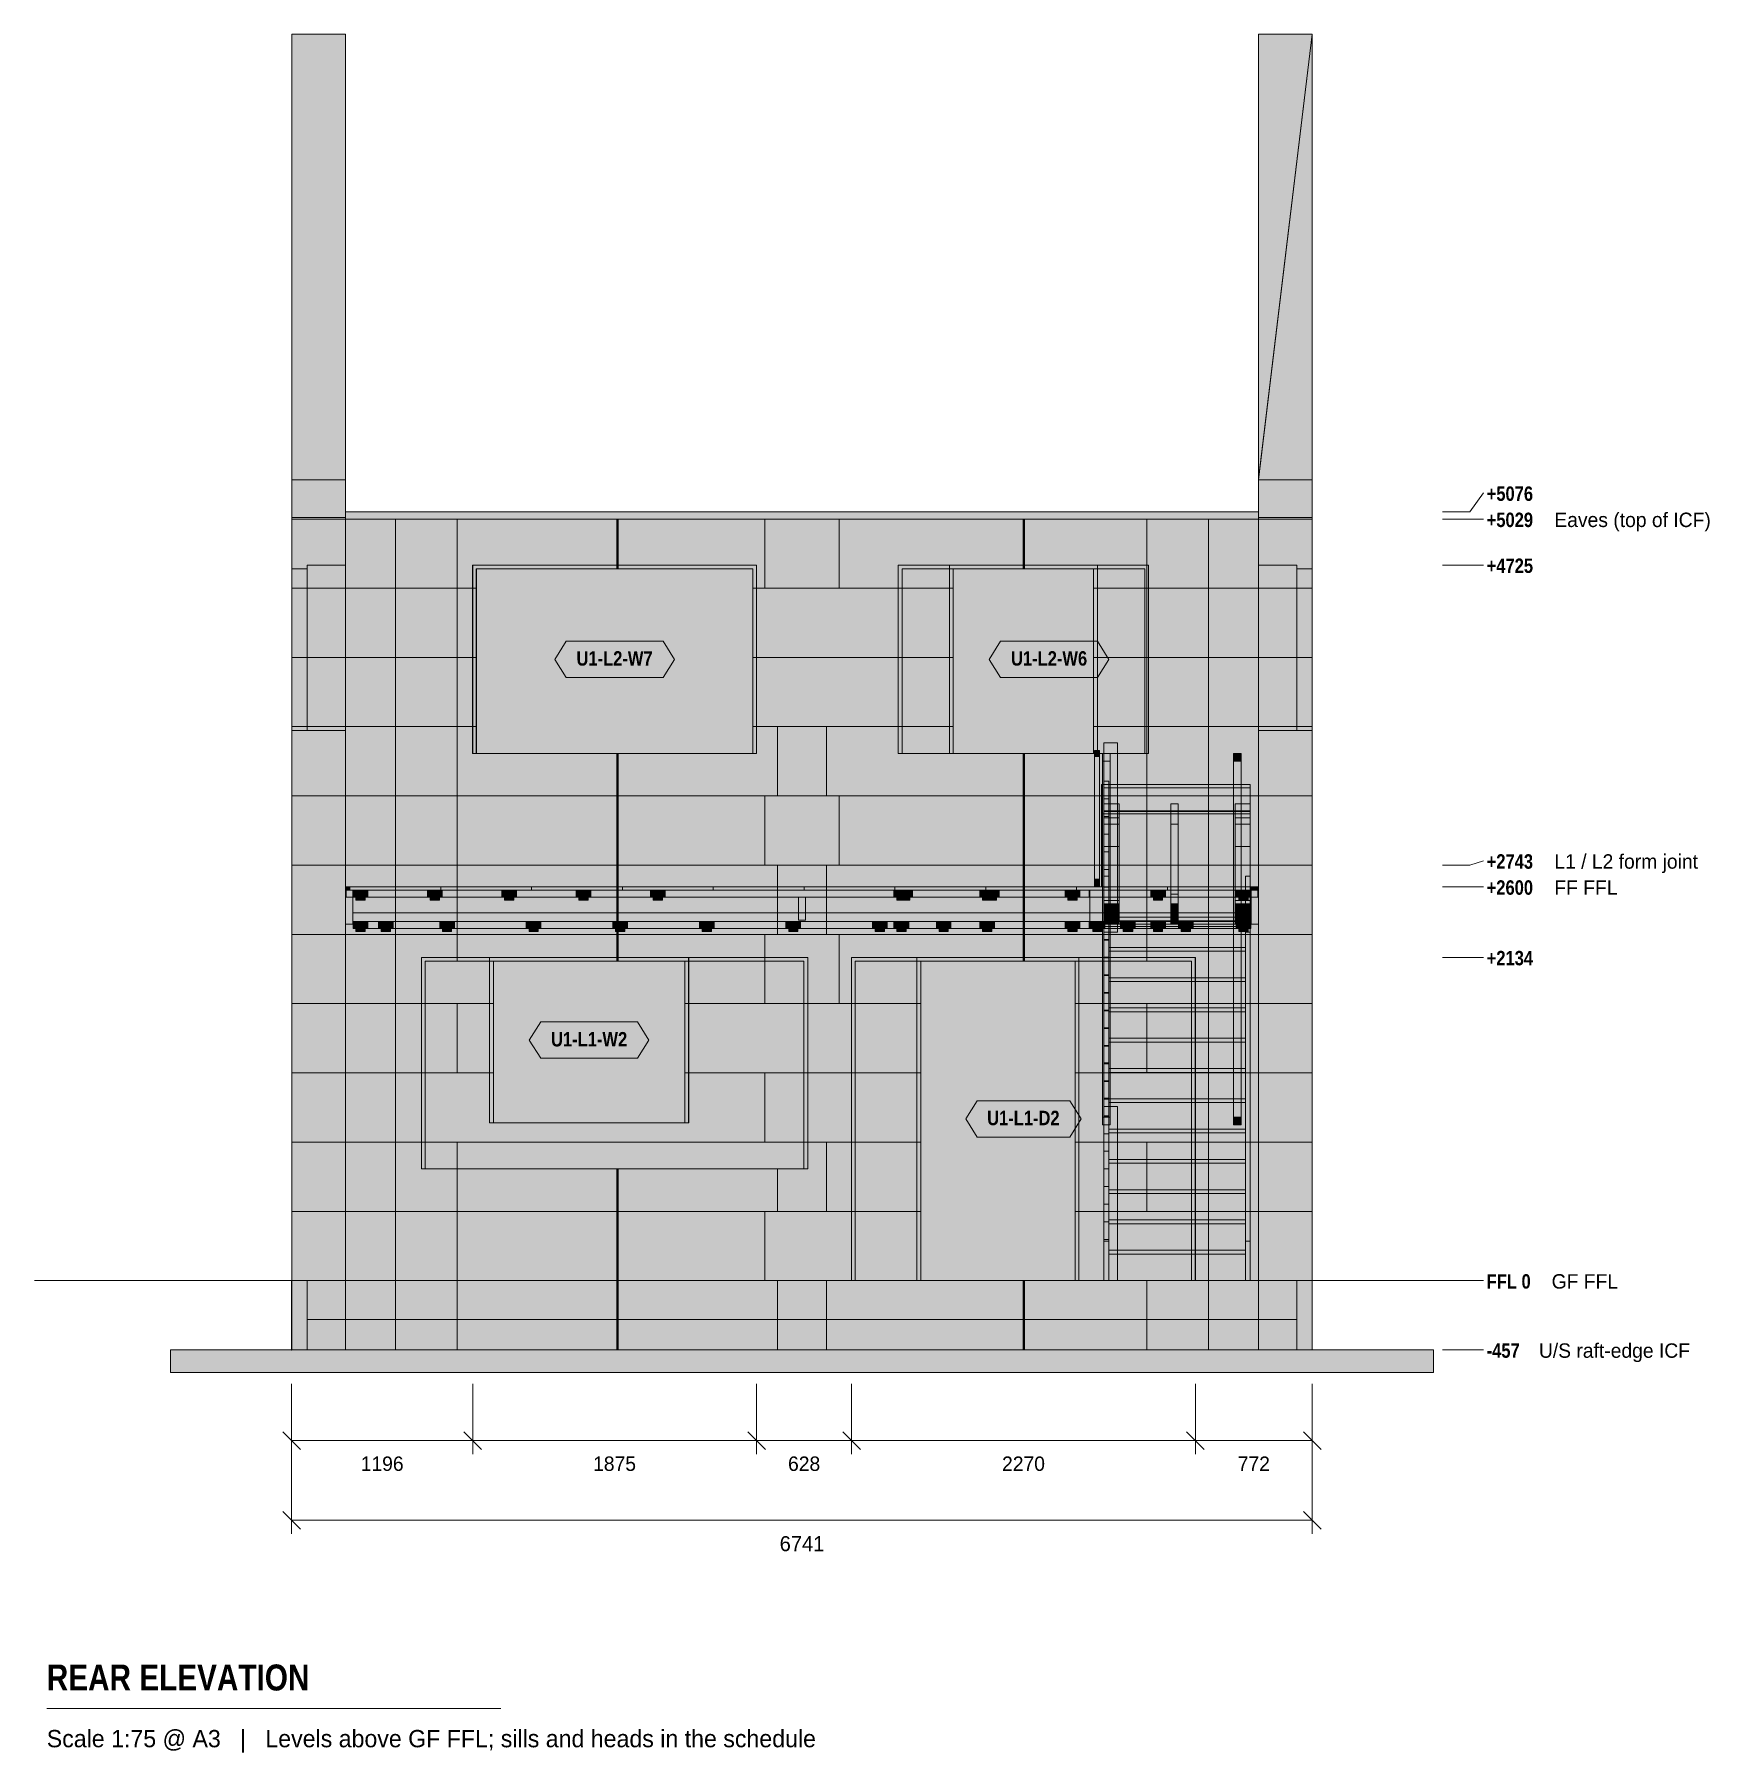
# Model space of a CAD drawing. Header units: millimetres. Extents: x -8440 to 2625, y -3117 to 8230.
import ezdxf
from ezdxf.enums import TextEntityAlignment as Align

# ---------------------------------------------------------------- set-up
doc = ezdxf.new("R2010")
doc.units = ezdxf.units.MM
doc.linetypes.add('DASHED', pattern=[1.524, 1.27, -0.254])
for name, color, linetype in [('FILL-BELOW', 7, 'Continuous'), ('FILL-C_D6C198', 7, 'Continuous'), ('FILL-C_DDC89D', 7, 'Continuous'), ('FILL-C_DEC89D', 7, 'Continuous'), ('FILL-EPS', 7, 'Continuous'), ('FILL-LIGHT', 7, 'Continuous'), ('FILL-TIMBER', 7, 'Continuous'), ('FILL-WHITE', 7, 'Continuous'), ('LINE-C_2E8C94', 7, 'Continuous'), ('LINE-C_337880', 7, 'Continuous'), ('LINE-INK', 7, 'Continuous'), ('LINE-STEEL', 7, 'Continuous'), ('LINE-STEEL-DASH', 7, 'DASHED'), ('LINE-STEEL_GREY', 7, 'Continuous'), ('LINE-TEAL_DK', 7, 'Continuous'), ('LINE-TEAL_DK-DASH', 7, 'DASHED'), ('LINE-TIMBER_DK', 7, 'Continuous'), ('TEXT-INK', 7, 'Continuous'), ('TEXT-STEEL', 7, 'Continuous'), ('TEXT-STEEL_GREY', 7, 'Continuous'), ('TEXT-TEAL_DK', 7, 'Continuous')]:
    doc.layers.add(name, color=color, linetype=linetype)
doc.styles.add('OpenSansCondensed-Bold', font='OpenSansCondensed-Bold.ttf')

msp = doc.modelspace()

# ---------------------------------------------------------------- texts
at = {"layer": 'TEXT-INK'}
for s, height, p in [('1196', 95.2, (-6143, -1257)), ('1875', 95.2, (-4608, -1257)), ('628', 95.2, (-3356, -1257)), ('2270', 95.2, (-1907, -1257)), ('772', 95.2, (-386, -1257)), ('6741', 99.1, (-3370, -1787))]:
    msp.add_text(s, height=height, dxfattribs=at).set_placement(p, align=Align.CENTER)
at = {"layer": 'TEXT-INK', "style": 'OpenSansCondensed-Bold'}
msp.add_text('REAR ELEVATION', height=171.45, dxfattribs=at).set_placement((-8358, -2707))
at = {"layer": 'TEXT-STEEL', "style": 'OpenSansCondensed-Bold'}
for s, p in [('+5076', (1152, 5149)), ('+5029', (1152, 4976)), ('+4725', (1152, 4673)), ('+2743', (1152, 2720)), ('+2600', (1152, 2548)), ('+2134', (1152, 2082)), ('FFL 0', (1152, -53)), ('-457', (1152, -510))]:
    msp.add_text(s, height=95.2, dxfattribs=at).set_placement(p)
at = {"layer": 'TEXT-STEEL'}
for s, height, p in [('Eaves (top of ICF)', 95.25, (1599, 4976)), ('L1 / L2 form joint', 95.25, (1599, 2720)), ('FF FFL', 95.2, (1599, 2548)), ('GF FFL', 95.2, (1581, -53)), ('U/S raft-edge ICF', 95.25, (1497, -510))]:
    msp.add_text(s, height=height, dxfattribs=at).set_placement(p)
at = {"layer": 'TEXT-STEEL_GREY'}
msp.add_text('Scale 1:75 @ A3   |   Levels above GF FFL; sills and heads in the schedule', height=114.3, dxfattribs=at).set_placement((-8358, -3082))
at = {"layer": 'TEXT-TEAL_DK', "style": 'OpenSansCondensed-Bold'}
for s, p in [('U1-L2-W7', (-4608, 4061)), ('U1-L2-W6', (-1738, 4061)), ('U1-L1-W2', (-4776, 1546)), ('U1-L1-D2', (-1908, 1026))]:
    msp.add_text(s, height=95.2, dxfattribs=at).set_placement(p, align=Align.CENTER)

# ---------------------------------------------------------------- hatches: boundary and pattern name
at = {"layer": 'FILL-BELOW', "true_color": 0x8c8c91}
h = msp.add_hatch(color=252, dxfattribs=at)
h.dxf.hatch_style = 1
h.paths.add_polyline_path([(-1376, 3275), (-409, 3275), (-409, 3253), (-1376, 3253)])
h = msp.add_hatch(color=252, dxfattribs=at)
h.dxf.hatch_style = 1
h.paths.add_polyline_path([(-1376, 3253), (-1376, 3275), (-409, 3275), (-409, 3253)])
h = msp.add_hatch(color=252, dxfattribs=at)
h.dxf.hatch_style = 1
h.paths.add_polyline_path([(-6384, 2600), (-6356, 2600), (-5756, 2600), (-5156, 2600), (-4556, 2600), (-3956, 2600), (-3356, 2600), (-2756, 2600), (-2156, 2600), (-1556, 2600), (-956, 2600), (-356, 2600), (-356, 2578), (-956, 2578), (-1556, 2578), (-2156, 2578), (-2756, 2578), (-3356, 2578), (-3956, 2578), (-4556, 2578), (-5156, 2578), (-5756, 2578), (-6356, 2578), (-6384, 2578)])
h = msp.add_hatch(color=252, dxfattribs=at)
h.dxf.hatch_style = 1
h.paths.add_polyline_path([(-6384, 2578), (-6384, 2600), (-6356, 2600), (-6356, 2578)])
h = msp.add_hatch(color=252, dxfattribs=at)
h.dxf.hatch_style = 1
h.paths.add_polyline_path([(-6384, 2578), (-6384, 2600), (-6356, 2600), (-6356, 2578)])
h = msp.add_hatch(color=252, dxfattribs=at)
h.dxf.hatch_style = 1
h.paths.add_polyline_path([(-6384, 2578), (-6384, 2600), (-6356, 2600), (-6356, 2578)])
h = msp.add_hatch(color=252, dxfattribs=at)
h.dxf.hatch_style = 1
h.paths.add_polyline_path([(-6384, 2578), (-6384, 2600), (-6356, 2600), (-5756, 2600), (-5156, 2600), (-4556, 2600), (-3956, 2600), (-3356, 2600), (-2756, 2600), (-2156, 2600), (-1556, 2600), (-956, 2600), (-356, 2600), (-356, 2578), (-956, 2578), (-1556, 2578), (-2156, 2578), (-2756, 2578), (-3356, 2578), (-3956, 2578), (-4556, 2578), (-5156, 2578), (-5756, 2578), (-6356, 2578)])
h = msp.add_hatch(color=252, dxfattribs=at)
h.dxf.hatch_style = 1
h.paths.add_polyline_path([(-6356, 2578), (-6356, 2600), (-5756, 2600), (-5756, 2578)])
h = msp.add_hatch(color=252, dxfattribs=at)
h.dxf.hatch_style = 1
h.paths.add_polyline_path([(-6356, 2578), (-6356, 2600), (-5756, 2600), (-5756, 2578)])
h = msp.add_hatch(color=252, dxfattribs=at)
h.dxf.hatch_style = 1
h.paths.add_polyline_path([(-6356, 2578), (-6356, 2600), (-5756, 2600), (-5756, 2578)])
h = msp.add_hatch(color=252, dxfattribs=at)
h.dxf.hatch_style = 1
h.paths.add_polyline_path([(-6356, 2578), (-6356, 2600), (-5756, 2600), (-5756, 2578)])
h = msp.add_hatch(color=252, dxfattribs=at)
h.dxf.hatch_style = 1
h.paths.add_polyline_path([(-5756, 2578), (-5756, 2600), (-5156, 2600), (-5156, 2578)])
h = msp.add_hatch(color=252, dxfattribs=at)
h.dxf.hatch_style = 1
h.paths.add_polyline_path([(-5756, 2578), (-5756, 2600), (-5156, 2600), (-5156, 2578)])
h = msp.add_hatch(color=252, dxfattribs=at)
h.dxf.hatch_style = 1
h.paths.add_polyline_path([(-5756, 2578), (-5756, 2600), (-5156, 2600), (-5156, 2578)])
h = msp.add_hatch(color=252, dxfattribs=at)
h.dxf.hatch_style = 1
h.paths.add_polyline_path([(-5156, 2578), (-5156, 2600), (-4556, 2600), (-4556, 2578)])
h = msp.add_hatch(color=252, dxfattribs=at)
h.dxf.hatch_style = 1
h.paths.add_polyline_path([(-5156, 2578), (-5156, 2600), (-4556, 2600), (-4556, 2578)])
h = msp.add_hatch(color=252, dxfattribs=at)
h.dxf.hatch_style = 1
h.paths.add_polyline_path([(-5156, 2578), (-5156, 2600), (-4556, 2600), (-4556, 2578)])
h = msp.add_hatch(color=252, dxfattribs=at)
h.dxf.hatch_style = 1
h.paths.add_polyline_path([(-5156, 2578), (-5156, 2600), (-4556, 2600), (-4556, 2578)])
h = msp.add_hatch(color=252, dxfattribs=at)
h.dxf.hatch_style = 1
h.paths.add_polyline_path([(-4556, 2600), (-3956, 2600), (-3956, 2578), (-4556, 2578)])
h = msp.add_hatch(color=252, dxfattribs=at)
h.dxf.hatch_style = 1
h.paths.add_polyline_path([(-4556, 2600), (-3956, 2600), (-3956, 2578), (-4556, 2578)])
h = msp.add_hatch(color=252, dxfattribs=at)
h.dxf.hatch_style = 1
h.paths.add_polyline_path([(-4556, 2600), (-3956, 2600), (-3956, 2578), (-4556, 2578)])
h = msp.add_hatch(color=252, dxfattribs=at)
h.dxf.hatch_style = 1
h.paths.add_polyline_path([(-3956, 2578), (-3956, 2600), (-3356, 2600), (-3356, 2578)])
h = msp.add_hatch(color=252, dxfattribs=at)
h.dxf.hatch_style = 1
h.paths.add_polyline_path([(-3956, 2578), (-3956, 2600), (-3356, 2600), (-3356, 2578)])
h = msp.add_hatch(color=252, dxfattribs=at)
h.dxf.hatch_style = 1
h.paths.add_polyline_path([(-3956, 2578), (-3956, 2600), (-3356, 2600), (-3356, 2578)])
h = msp.add_hatch(color=252, dxfattribs=at)
h.dxf.hatch_style = 1
h.paths.add_polyline_path([(-3956, 2578), (-3956, 2600), (-3356, 2600), (-3356, 2578)])
h = msp.add_hatch(color=252, dxfattribs=at)
h.dxf.hatch_style = 1
h.paths.add_polyline_path([(-3356, 2578), (-3356, 2600), (-2756, 2600), (-2756, 2578)])
h = msp.add_hatch(color=252, dxfattribs=at)
h.dxf.hatch_style = 1
h.paths.add_polyline_path([(-3356, 2578), (-3356, 2600), (-2756, 2600), (-2756, 2578)])
h = msp.add_hatch(color=252, dxfattribs=at)
h.dxf.hatch_style = 1
h.paths.add_polyline_path([(-3356, 2578), (-3356, 2600), (-2756, 2600), (-2756, 2578)])
h = msp.add_hatch(color=252, dxfattribs=at)
h.dxf.hatch_style = 1
h.paths.add_polyline_path([(-2756, 2578), (-2756, 2600), (-2156, 2600), (-2156, 2578)])
h = msp.add_hatch(color=252, dxfattribs=at)
h.dxf.hatch_style = 1
h.paths.add_polyline_path([(-2756, 2600), (-2156, 2600), (-2156, 2578), (-2756, 2578)])
h = msp.add_hatch(color=252, dxfattribs=at)
h.dxf.hatch_style = 1
h.paths.add_polyline_path([(-2756, 2578), (-2756, 2600), (-2156, 2600), (-2156, 2578)])
h = msp.add_hatch(color=252, dxfattribs=at)
h.dxf.hatch_style = 1
h.paths.add_polyline_path([(-2756, 2578), (-2756, 2600), (-2156, 2600), (-2156, 2578)])
h = msp.add_hatch(color=252, dxfattribs=at)
h.dxf.hatch_style = 1
h.paths.add_polyline_path([(-2156, 2600), (-1556, 2600), (-1556, 2578), (-2156, 2578)])
h = msp.add_hatch(color=252, dxfattribs=at)
h.dxf.hatch_style = 1
h.paths.add_polyline_path([(-2156, 2578), (-2156, 2600), (-1556, 2600), (-1556, 2578)])
h = msp.add_hatch(color=252, dxfattribs=at)
h.dxf.hatch_style = 1
h.paths.add_polyline_path([(-2156, 2578), (-2156, 2600), (-1556, 2600), (-1556, 2578)])
h = msp.add_hatch(color=252, dxfattribs=at)
h.dxf.hatch_style = 1
h.paths.add_polyline_path([(-1556, 2600), (-956, 2600), (-956, 2578), (-1556, 2578)])
h = msp.add_hatch(color=252, dxfattribs=at)
h.dxf.hatch_style = 1
h.paths.add_polyline_path([(-1556, 2578), (-1556, 2600), (-1376, 2600), (-1376, 2578)])
h = msp.add_hatch(color=252, dxfattribs=at)
h.dxf.hatch_style = 1
h.paths.add_polyline_path([(-1556, 2600), (-956, 2600), (-956, 2578), (-1556, 2578)])
h = msp.add_hatch(color=252, dxfattribs=at)
h.dxf.hatch_style = 1
h.paths.add_polyline_path([(-1556, 2600), (-956, 2600), (-956, 2578), (-1556, 2578)])
h = msp.add_hatch(color=252, dxfattribs=at)
h.dxf.hatch_style = 1
h.paths.add_polyline_path([(-1376, 2578), (-1376, 2600), (-956, 2600), (-409, 2600), (-409, 2578), (-956, 2578)])
h = msp.add_hatch(color=252, dxfattribs=at)
h.dxf.hatch_style = 1
h.paths.add_polyline_path([(-1376, 2600), (-956, 2600), (-409, 2600), (-409, 2578), (-956, 2578), (-1376, 2578)])
h = msp.add_hatch(color=252, dxfattribs=at)
h.dxf.hatch_style = 1
h.paths.add_polyline_path([(-956, 2600), (-356, 2600), (-356, 2578), (-956, 2578)])
h = msp.add_hatch(color=252, dxfattribs=at)
h.dxf.hatch_style = 1
h.paths.add_polyline_path([(-956, 2600), (-356, 2600), (-356, 2578), (-956, 2578)])
h = msp.add_hatch(color=252, dxfattribs=at)
h.dxf.hatch_style = 1
h.paths.add_polyline_path([(-409, 2578), (-409, 2600), (-356, 2600), (-356, 2578)])
at = {"layer": 'FILL-C_D6C198', "true_color": 0xd6c198}
h = msp.add_hatch(color=9, dxfattribs=at)
h.dxf.hatch_style = 1
h.paths.add_polyline_path([(-1391, 3083), (-1376, 3083), (-1376, 2600), (-1391, 2600)])
at = {"layer": 'FILL-C_DDC89D', "true_color": 0xddc89d}
h = msp.add_hatch(color=9, dxfattribs=at)
h.dxf.hatch_style = 1
h.paths.add_polyline_path([(-1376, 260), (-1376, 2671), (-1344, 2671), (-1344, 260)])
h = msp.add_hatch(color=9, dxfattribs=at)
h.dxf.hatch_style = 1
h.paths.add_polyline_path([(-441, 260), (-441, 2671), (-409, 2671), (-409, 260)])
at = {"layer": 'FILL-C_DEC89D', "true_color": 0xdec89d}
h = msp.add_hatch(color=31, dxfattribs=at)
h.dxf.hatch_style = 1
h.paths.add_polyline_path([(-1385, 1078), (-1385, 3480), (-1335, 3480), (-1335, 1078)])
h = msp.add_hatch(color=31, dxfattribs=at)
h.dxf.hatch_style = 1
h.paths.add_polyline_path([(-1385, 3430), (-1335, 3430), (-1335, 1028), (-1385, 1028)])
h = msp.add_hatch(color=31, dxfattribs=at)
h.dxf.hatch_style = 1
h.paths.add_polyline_path([(-519, 1078), (-519, 3480), (-469, 3480), (-469, 1078)])
h = msp.add_hatch(color=31, dxfattribs=at)
h.dxf.hatch_style = 1
h.paths.add_polyline_path([(-519, 3430), (-469, 3430), (-469, 1028), (-519, 1028)])
h = msp.add_hatch(color=31, dxfattribs=at)
h.dxf.hatch_style = 1
h.paths.add_polyline_path([(-1376, 2487), (-1376, 3148), (-1276, 3148), (-1276, 2487)])
h = msp.add_hatch(color=31, dxfattribs=at)
h.dxf.hatch_style = 1
h.paths.add_polyline_path([(-1376, 2353), (-1376, 3098), (-409, 3098), (-409, 2353)])
h = msp.add_hatch(color=31, dxfattribs=at)
h.dxf.hatch_style = 1
h.paths.add_polyline_path([(-1376, 3083), (-409, 3083), (-409, 2338), (-1376, 2338)])
h = msp.add_hatch(color=31, dxfattribs=at)
h.dxf.hatch_style = 1
h.paths.add_polyline_path([(-933, 2487), (-933, 3148), (-885, 3148), (-885, 2487)])
h = msp.add_hatch(color=31, dxfattribs=at)
h.dxf.hatch_style = 1
h.paths.add_polyline_path([(-509, 2487), (-509, 3148), (-409, 3148), (-409, 2487), (-509, 2487)])
h = msp.add_hatch(color=31, dxfattribs=at)
h.dxf.hatch_style = 1
h.paths.add_polyline_path([(-1376, 3014), (-1276, 3014), (-1276, 2353), (-1376, 2353)])
h = msp.add_hatch(color=31, dxfattribs=at)
h.dxf.hatch_style = 1
h.paths.add_polyline_path([(-933, 3014), (-885, 3014), (-885, 2353), (-933, 2353)])
h = msp.add_hatch(color=31, dxfattribs=at)
h.dxf.hatch_style = 1
h.paths.add_polyline_path([(-509, 3014), (-409, 3014), (-409, 2353), (-509, 2353)])
h = msp.add_hatch(color=31, dxfattribs=at)
h.dxf.hatch_style = 1
h.paths.add_polyline_path([(-1376, 2301), (-1344, 2301), (-1344, 0), (-1376, 0)])
h = msp.add_hatch(color=31, dxfattribs=at)
h.dxf.hatch_style = 1
h.paths.add_polyline_path([(-441, 2301), (-409, 2301), (-409, 0), (-441, 0)])
at = {"layer": 'FILL-EPS', "true_color": 0xbae9e9}
h = msp.add_hatch(color=254, dxfattribs=at)
h.dxf.hatch_style = 1
h.paths.add_polyline_path([(-6740, 8230), (-6384, 8230), (-6384, 8164), (-6384, 8164), (-6384, 5295), (-6385, 5295), (-6385, 5288), (-6740, 5288)])
h = msp.add_hatch(color=254, dxfattribs=at)
h.dxf.hatch_style = 1
h.paths.add_polyline_path([(-356, 8230), (-356, 8230), (0, 8230), (0, 5288), (-355, 5288), (-355, 5293), (-340, 5419), (-340, 5419), (-355, 5295), (-356, 5295), (-356, 8230)])
h = msp.add_hatch(color=254, dxfattribs=at)
h.dxf.hatch_style = 1
h.paths.add_polyline_path([(-355, 5288), (-355, 5295), (0, 8230)])
h = msp.add_hatch(color=254, dxfattribs=at)
h.dxf.hatch_style = 1
h.paths.add_polyline_path([(-6740, 5039), (-6740, 5288), (-6385, 5288), (-6385, 5039)])
at = {"layer": 'FILL-EPS', "true_color": 0xccffff}
h = msp.add_hatch(color=7, dxfattribs=at)
h.dxf.hatch_style = 1
h.paths.add_polyline_path([(-6740, 2743), (-6740, 4214), (-6740, 4214), (-6740, 4214), (-6740, 5288), (-6385, 5288), (-6385, 5031), (-6384, 5031), (-6384, 4214), (-6384, 4214), (-6384, 2743), (-6384, 2743)])
h = msp.add_hatch(color=7, dxfattribs=at)
h.dxf.hatch_style = 1
h.paths.add_polyline_path([(-6740, 5288), (-6740, 5288), (-6385, 5288), (-6385, 5029), (-6384, 5029), (-6384, 4214), (-6384, 4213), (-6384, 4213), (-6384, 4213), (-6384, 2743), (-6740, 2743), (-6740, 4213), (-6740, 5288), (-6740, 5288)])
h = msp.add_hatch(color=7, dxfattribs=at)
h.dxf.hatch_style = 1
h.paths.add_polyline_path([(-6740, 2743), (-6740, 4214), (-6740, 4214), (-6740, 4214), (-6740, 5288), (-6385, 5288), (-6385, 5029), (-6384, 5029), (-6384, 4214), (-6384, 2743)])
h = msp.add_hatch(color=7, dxfattribs=at)
h.dxf.hatch_style = 1
h.paths.add_polyline_path([(-6740, 5288), (-6740, 5288), (-6385, 5288), (-6385, 5031), (-6384, 5031), (-6384, 5029), (-6384, 5029), (-6384, 4214), (-6384, 4214), (-6384, 4214), (-6384, 2743), (-6384, 2743), (-6384, 2743), (-6384, 2742), (-6384, 2743), (-6740, 2743), (-6740, 4213), (-6740, 5288), (-6740, 5288)])
h = msp.add_hatch(color=7, dxfattribs=at)
h.dxf.hatch_style = 1
h.paths.add_polyline_path([(-356, 2742), (-356, 5029), (-356, 5029), (-356, 5031), (-355, 5031), (-355, 5288), (0, 5288), (0, 4214), (0, 2743), (-356, 2743)])
h = msp.add_hatch(color=7, dxfattribs=at)
h.dxf.hatch_style = 1
h.paths.add_polyline_path([(-356, 4213), (-356, 5029), (-355, 5029), (-355, 5288), (0, 5288), (0, 4213), (0, 4213), (0, 4213), (0, 4212), (0, 2743), (-356, 2743)])
h = msp.add_hatch(color=7, dxfattribs=at)
h.dxf.hatch_style = 1
h.paths.add_polyline_path([(-356, 2743), (-356, 4212), (-356, 4213), (-356, 4213), (-356, 4214), (-356, 5029), (-355, 5029), (-355, 5288), (0, 5288), (0, 4214), (0, 4213), (0, 4213), (0, 2743)])
h = msp.add_hatch(color=7, dxfattribs=at)
h.dxf.hatch_style = 1
h.paths.add_polyline_path([(-356, 2743), (-356, 4214), (-356, 4216), (-356, 4216), (-356, 5029), (-356, 5029), (-356, 5029), (-356, 5031), (-355, 5031), (-355, 5288), (0, 5288), (0, 4213), (0, 4213), (0, 2743), (-356, 2743)])
at = {"layer": 'FILL-EPS', "true_color": 0xbae9e9}
h = msp.add_hatch(color=254, dxfattribs=at)
h.dxf.hatch_style = 1
h.paths.add_polyline_path([(-355, 5288), (0, 5288), (0, 5288), (0, 5288), (0, 5039), (-106, 5039), (-355, 5039)])
at = {"layer": 'FILL-EPS', "true_color": 0xccffff}
h = msp.add_hatch(color=7, dxfattribs=at)
h.dxf.hatch_style = 1
h.paths.add_polyline_path([(-6740, 5039), (-6385, 5039), (-6385, 5029), (-6384, 5029), (-6384, 4213), (-6384, 4213), (-6384, 2743), (-6740, 2743), (-6740, 4213), (-6740, 5039)])
h = msp.add_hatch(color=7, dxfattribs=at)
h.dxf.hatch_style = 1
h.paths.add_polyline_path([(-6740, 2743), (-6740, 4213), (-6740, 4213), (-6740, 4213), (-6740, 5039), (-6385, 5039), (-6385, 5028), (-6384, 5029), (-6384, 4213), (-6384, 2743)])
h = msp.add_hatch(color=7, dxfattribs=at)
h.dxf.hatch_style = 1
h.paths.add_polyline_path([(-6386, 5029), (-6384, 5029), (-6386, 5029), (-6386, 5029), (-6386, 5029)])
h = msp.add_hatch(color=7, dxfattribs=at)
h.dxf.hatch_style = 1
h.paths.add_polyline_path([(-6386, 5029), (-6386, 5029), (-6386, 5029), (-6384, 5029)])
h = msp.add_hatch(color=7, dxfattribs=at)
h.dxf.hatch_style = 1
h.paths.add_polyline_path([(-6384, 5029), (-356, 5029), (-356, 2743), (-6384, 2743)])
h.paths.add_polyline_path([(-2709, 4700), (-2709, 3480), (-1444, 3480), (-1444, 4700)], flags=0)
h.paths.add_polyline_path([(-5521, 4700), (-5521, 3480), (-3695, 3480), (-3695, 4700)], flags=0)
h = msp.add_hatch(color=7, dxfattribs=at)
h.dxf.hatch_style = 1
h.paths.add_polyline_path([(-6384, 5029), (-356, 5029), (-356, 2743), (-6384, 2743)])
h.paths.add_polyline_path([(-2734, 3480), (-1419, 3480), (-1419, 4725), (-2734, 4725)], flags=0)
h.paths.add_polyline_path([(-5546, 3480), (-3670, 3480), (-3670, 4725), (-5546, 4725)], flags=0)
h = msp.add_hatch(color=7, dxfattribs=at)
h.dxf.hatch_style = 1
h.paths.add_polyline_path([(-6384, 5029), (-356, 5029), (-356, 2743), (-6384, 2743)])
h.paths.add_polyline_path([(-2396, 4725), (-2396, 3480), (-1081, 3480), (-1081, 4725)], flags=0)
h.paths.add_polyline_path([(-5545, 4725), (-5545, 3480), (-3670, 3480), (-3670, 4725)], flags=0)
h = msp.add_hatch(color=7, dxfattribs=at)
h.dxf.hatch_style = 1
h.paths.add_polyline_path([(-6384, 5029), (-356, 5029), (-356, 2743), (-6384, 2743)])
h.paths.add_polyline_path([(-2371, 3480), (-1106, 3480), (-1106, 4700), (-2371, 4700)], flags=0)
h.paths.add_polyline_path([(-5520, 3480), (-3694, 3480), (-3694, 4700), (-5520, 4700)], flags=0)
h = msp.add_hatch(color=7, dxfattribs=at)
h.dxf.hatch_style = 1
h.paths.add_polyline_path([(-356, 5029), (-355, 5028), (-355, 5039), (0, 5039), (0, 4214), (0, 4214), (0, 4214), (0, 4214), (0, 4213), (0, 2743), (-356, 2743), (-356, 4213), (-356, 4214), (-356, 5029)])
h = msp.add_hatch(color=7, dxfattribs=at)
h.dxf.hatch_style = 1
h.paths.add_polyline_path([(-356, 2743), (-356, 4213), (-356, 4213), (-356, 4213), (-356, 4214), (-356, 5029), (-355, 5029), (-355, 5039), (0, 5039), (0, 4213), (0, 4213), (0, 2743)])
h = msp.add_hatch(color=7, dxfattribs=at)
h.dxf.hatch_style = 1
h.paths.add_polyline_path([(-356, 5029), (-354, 5029), (-354, 5029), (-354, 5029), (-354, 5029)])
h = msp.add_hatch(color=7, dxfattribs=at)
h.dxf.hatch_style = 1
h.paths.add_polyline_path([(-356, 5029), (-354, 5029), (-354, 5029), (-354, 5029), (-354, 5029)])
h = msp.add_hatch(color=7, dxfattribs=at)
h.dxf.hatch_style = 1
h.paths.add_polyline_path([(0, 5039), (0, 5040), (0, 5039)])
h = msp.add_hatch(color=7, dxfattribs=at)
h.dxf.hatch_style = 1
h.paths.add_polyline_path([(-6740, 3633), (-6740, 4700), (-6639, 4700), (-6639, 3633)])
h = msp.add_hatch(color=7, dxfattribs=at)
h.dxf.hatch_style = 1
h.paths.add_polyline_path([(-6740, 4700), (-6639, 4700), (-6639, 3633), (-6740, 3633)])
h = msp.add_hatch(color=7, dxfattribs=at)
h.dxf.hatch_style = 1
h.paths.add_polyline_path([(-6639, 3633), (-6639, 4725), (-6384, 4725), (-6384, 3897), (-6384, 3633)])
h = msp.add_hatch(color=7, dxfattribs=at)
h.dxf.hatch_style = 1
h.paths.add_polyline_path([(-6639, 4725), (-6384, 4725), (-6384, 3633), (-6639, 3633), (-6639, 4725)])
h = msp.add_hatch(color=7, dxfattribs=at)
h.dxf.hatch_style = 1
h.paths.add_polyline_path([(-5546, 4725), (-3670, 4725), (-3670, 3480), (-3695, 3480), (-3695, 4700), (-5521, 4700), (-5521, 3480), (-5546, 3480)])
h = msp.add_hatch(color=7, dxfattribs=at)
h.dxf.hatch_style = 1
h.paths.add_polyline_path([(-5545, 4725), (-3670, 4725), (-3670, 3480), (-3694, 3480), (-3694, 4700), (-5520, 4700), (-5520, 3480), (-5545, 3480)])
h = msp.add_hatch(color=7, dxfattribs=at)
h.dxf.hatch_style = 1
h.paths.add_polyline_path([(-2734, 4725), (-1419, 4725), (-1419, 3480), (-1444, 3480), (-1444, 4700), (-2709, 4700), (-2709, 3480), (-2734, 3480)])
h = msp.add_hatch(color=7, dxfattribs=at)
h.dxf.hatch_style = 1
h.paths.add_polyline_path([(-2396, 4725), (-1081, 4725), (-1081, 3480), (-1106, 3480), (-1106, 4700), (-2371, 4700), (-2371, 3480), (-2396, 3480)])
h = msp.add_hatch(color=7, dxfattribs=at)
h.dxf.hatch_style = 1
h.paths.add_polyline_path([(-356, 3633), (-356, 4725), (-101, 4725), (-101, 3633)])
h = msp.add_hatch(color=7, dxfattribs=at)
h.dxf.hatch_style = 1
h.paths.add_polyline_path([(-356, 4725), (-101, 4725), (-101, 3633), (-356, 3633)])
h = msp.add_hatch(color=7, dxfattribs=at)
h.dxf.hatch_style = 1
h.paths.add_polyline_path([(-101, 3633), (-101, 4700), (0, 4700), (0, 3633), (-101, 3633)])
h = msp.add_hatch(color=7, dxfattribs=at)
h.dxf.hatch_style = 1
h.paths.add_polyline_path([(-101, 4700), (0, 4700), (0, 3633), (-101, 3633)])
h = msp.add_hatch(color=7, dxfattribs=at)
h.dxf.hatch_style = 1
h.paths.add_polyline_path([(-6740, 0), (-6740, 2743), (-6384, 2743), (-6384, 2745), (-6384, 2745), (-6384, 0), (-6384, 0), (-6384, 0), (-6384, 0)])
h = msp.add_hatch(color=7, dxfattribs=at)
h.dxf.hatch_style = 1
h.paths.add_polyline_path([(-6740, 2743), (-6384, 2743), (-6384, 0), (-6740, 0)])
h = msp.add_hatch(color=7, dxfattribs=at)
h.dxf.hatch_style = 1
h.paths.add_polyline_path([(-6740, 2743), (-6384, 2743), (-6384, 0), (-6740, 0)])
h = msp.add_hatch(color=7, dxfattribs=at)
h.dxf.hatch_style = 1
h.paths.add_polyline_path([(-6740, 0), (-6740, 2743), (-6384, 2743), (-6384, 0)])
h = msp.add_hatch(color=7, dxfattribs=at)
h.dxf.hatch_style = 1
h.paths.add_polyline_path([(-6740, 2743), (-6384, 2743), (-6384, 2743), (-6384, 2743), (-6384, 2743), (-6384, 0), (-6384, 0), (-6384, 0), (-6384, -2), (-6384, -2), (-6384, 0), (-6740, 0)])
h = msp.add_hatch(color=7, dxfattribs=at)
h.dxf.hatch_style = 1
h.paths.add_polyline_path([(-6740, 0), (-6740, 2743), (-6384, 2743), (-6384, 0)])
h = msp.add_hatch(color=7, dxfattribs=at)
h.dxf.hatch_style = 1
h.paths.add_polyline_path([(-6386, 2743), (-6386, 2743), (-6386, 2743), (-6386, 2744), (-6384, 2743)])
h = msp.add_hatch(color=7, dxfattribs=at)
h.dxf.hatch_style = 1
h.paths.add_polyline_path([(-6386, 2743), (-6386, 2743), (-6384, 2743)])
h = msp.add_hatch(color=7, dxfattribs=at)
h.dxf.hatch_style = 1
h.paths.add_polyline_path([(-6384, 2743), (-356, 2743), (-356, 0), (-1566, 0), (-1566, 2109), (-2586, 2109), (-2586, 0), (-6384, 0)])
h.paths.add_polyline_path([(-5858, 2109), (-5858, 737), (-3358, 737), (-3358, 2109)], flags=0)
h = msp.add_hatch(color=7, dxfattribs=at)
h.dxf.hatch_style = 1
h.paths.add_polyline_path([(-6384, 0), (-6384, 2743), (-356, 2743), (-356, 0), (-1541, 0), (-1541, 2134), (-2612, 2134), (-2612, 0)])
h.paths.add_polyline_path([(-5883, 2134), (-5883, 737), (-3332, 737), (-3332, 2134)], flags=0)
h = msp.add_hatch(color=7, dxfattribs=at)
h.dxf.hatch_style = 1
h.paths.add_polyline_path([(-6384, 2743), (-356, 2743), (-356, 0), (-772, 0), (-772, 2134), (-3042, 2134), (-3042, 0), (-6384, 0)])
h.paths.add_polyline_path([(-5434, 2134), (-5434, 1042), (-4118, 1042), (-4118, 2134)], flags=0)
h = msp.add_hatch(color=7, dxfattribs=at)
h.dxf.hatch_style = 1
h.paths.add_polyline_path([(-6384, 0), (-6384, 2743), (-356, 2743), (-356, 0), (-797, 0), (-797, 2109), (-3018, 2109), (-3018, 0)])
h.paths.add_polyline_path([(-5408, 1042), (-4143, 1042), (-4143, 2109), (-5408, 2109)], flags=0)
h = msp.add_hatch(color=7, dxfattribs=at)
h.dxf.hatch_style = 1
h.paths.add_polyline_path([(-356, 2745), (-356, 2743), (0, 2743), (0, 0), (-356, 0), (-356, 0), (-356, 2743), (-356, 2743), (-356, 2743), (-356, 2745)])
h = msp.add_hatch(color=7, dxfattribs=at)
h.dxf.hatch_style = 1
h.paths.add_polyline_path([(-356, 2743), (-354, 2744), (-354, 2744), (-354, 2743)])
h = msp.add_hatch(color=7, dxfattribs=at)
h.dxf.hatch_style = 1
h.paths.add_polyline_path([(-356, 2743), (0, 2743), (0, 0), (-356, 0)])
h = msp.add_hatch(color=7, dxfattribs=at)
h.dxf.hatch_style = 1
h.paths.add_polyline_path([(-356, -2), (-356, -2), (-356, 2743), (-356, 2743), (0, 2743), (0, 0), (-356, 0)])
h = msp.add_hatch(color=7, dxfattribs=at)
h.dxf.hatch_style = 1
h.paths.add_polyline_path([(-356, 2743), (0, 2743), (0, 0), (-356, 0)])
h = msp.add_hatch(color=7, dxfattribs=at)
h.dxf.hatch_style = 1
h.paths.add_polyline_path([(-356, 0), (-356, 2743), (0, 2743), (0, 0)])
h = msp.add_hatch(color=7, dxfattribs=at)
h.dxf.hatch_style = 1
h.paths.add_polyline_path([(-356, 0), (-356, 2743), (0, 2743), (0, 0)])
h = msp.add_hatch(color=7, dxfattribs=at)
h.dxf.hatch_style = 1
h.paths.add_polyline_path([(-356, 2743), (-354, 2743), (-354, 2743)])
h = msp.add_hatch(color=7, dxfattribs=at)
h.dxf.hatch_style = 1
h.paths.add_polyline_path([(-5883, 2134), (-3332, 2134), (-3332, 737), (-3358, 737), (-3358, 2109), (-5858, 2109), (-5858, 737), (-5883, 737)])
h = msp.add_hatch(color=7, dxfattribs=at)
h.dxf.hatch_style = 1
h.paths.add_polyline_path([(-5434, 2134), (-4118, 2134), (-4118, 1042), (-4143, 1042), (-4143, 2109), (-5408, 2109), (-5408, 1042), (-5434, 1042)])
h = msp.add_hatch(color=7, dxfattribs=at)
h.dxf.hatch_style = 1
h.paths.add_polyline_path([(-3042, 2134), (-772, 2134), (-772, 0), (-797, 0), (-797, 2109), (-3018, 2109), (-3018, 0), (-3042, 0)])
h = msp.add_hatch(color=7, dxfattribs=at)
h.dxf.hatch_style = 1
h.paths.add_polyline_path([(-2612, 2134), (-1541, 2134), (-1541, 0), (-1566, 0), (-1566, 2109), (-2586, 2109), (-2586, 0), (-2612, 0)])
at = {"layer": 'FILL-EPS', "true_color": 0xc0f0f0}
h = msp.add_hatch(color=254, dxfattribs=at)
h.dxf.hatch_style = 1
h.paths.add_polyline_path([(-6741, 0), (-6741, 2), (-6741, 2), (-6741, 2), (-6740, 2), (-6740, 2), (-6740, -457), (-6740, -457), (-6740, -459), (-6740, -459), (-6740, -459), (-6740, -459), (-6741, -459)])
h = msp.add_hatch(color=254, dxfattribs=at)
h.dxf.hatch_style = 1
h.paths.add_polyline_path([(-6741, 0), (-6741, 2), (-6741, 2), (-6741, 2), (-6740, 2), (-6740, 2), (-6740, 0), (-6740, 0), (-6740, -457), (-6740, -459), (-6740, -459), (-6740, -459), (-6741, -459)])
at = {"layer": 'FILL-EPS', "true_color": 0xccffff}
h = msp.add_hatch(color=7, dxfattribs=at)
h.dxf.hatch_style = 1
h.paths.add_polyline_path([(-6740, -457), (-6740, 0), (-6384, 0), (-6384, -457)])
h = msp.add_hatch(color=7, dxfattribs=at)
h.dxf.hatch_style = 1
h.paths.add_polyline_path([(-6740, -457), (-6740, 0), (-6638, 0), (-6638, -457)])
h = msp.add_hatch(color=7, dxfattribs=at)
h.dxf.hatch_style = 1
h.paths.add_polyline_path([(-6740, 0), (-6638, 0), (-6638, -457), (-6740, -457)])
h = msp.add_hatch(color=7, dxfattribs=at)
h.dxf.hatch_style = 1
h.paths.add_polyline_path([(-6740, -457), (-6740, 0), (-6638, 0), (-6638, -457)])
h = msp.add_hatch(color=7, dxfattribs=at)
h.dxf.hatch_style = 1
h.paths.add_polyline_path([(-6740, 0), (-6638, 0), (-6638, -457), (-6740, -457)])
h = msp.add_hatch(color=7, dxfattribs=at)
h.dxf.hatch_style = 1
h.paths.add_polyline_path([(-6740, 0), (-6384, 0), (-6384, -457), (-6740, -457)])
h = msp.add_hatch(color=7, dxfattribs=at)
h.dxf.hatch_style = 1
h.paths.add_polyline_path([(-6638, 0), (-6384, 0), (-6384, -457), (-6638, -457)])
h = msp.add_hatch(color=7, dxfattribs=at)
h.dxf.hatch_style = 1
h.paths.add_polyline_path([(-6638, -457), (-6638, 0), (-6384, 0), (-6384, -457)])
h = msp.add_hatch(color=7, dxfattribs=at)
h.dxf.hatch_style = 1
h.paths.add_polyline_path([(-6384, -457), (-6384, 0), (-356, 0), (-356, -457)])
h = msp.add_hatch(color=7, dxfattribs=at)
h.dxf.hatch_style = 1
h.paths.add_polyline_path([(-6384, 0), (-356, 0), (-356, -457), (-6384, -457)])
h = msp.add_hatch(color=7, dxfattribs=at)
h.dxf.hatch_style = 1
h.paths.add_polyline_path([(-6384, -457), (-6384, 0), (-356, 0), (-356, -457)])
h = msp.add_hatch(color=7, dxfattribs=at)
h.dxf.hatch_style = 1
h.paths.add_polyline_path([(-6384, 0), (-356, 0), (-356, -457), (-6384, -457)])
h = msp.add_hatch(color=7, dxfattribs=at)
h.dxf.hatch_style = 1
h.paths.add_polyline_path([(-356, -457), (-356, 0), (0, 0), (0, -457)])
h = msp.add_hatch(color=7, dxfattribs=at)
h.dxf.hatch_style = 1
h.paths.add_polyline_path([(-356, 0), (-102, 0), (-102, -457), (-356, -457)])
h = msp.add_hatch(color=7, dxfattribs=at)
h.dxf.hatch_style = 1
h.paths.add_polyline_path([(-356, -457), (-356, 0), (-102, 0), (-102, -457)])
h = msp.add_hatch(color=7, dxfattribs=at)
h.dxf.hatch_style = 1
h.paths.add_polyline_path([(-356, 0), (0, 0), (0, -457), (-356, -457)])
h = msp.add_hatch(color=7, dxfattribs=at)
h.dxf.hatch_style = 1
h.paths.add_polyline_path([(-102, -457), (-102, 0), (0, 0), (0, -457), (-102, -457)])
h = msp.add_hatch(color=7, dxfattribs=at)
h.dxf.hatch_style = 1
h.paths.add_polyline_path([(-102, 0), (0, 0), (0, -457), (-102, -457)])
h = msp.add_hatch(color=7, dxfattribs=at)
h.dxf.hatch_style = 1
h.paths.add_polyline_path([(-102, 0), (0, 0), (0, -457), (-102, -457)])
h = msp.add_hatch(color=7, dxfattribs=at)
h.dxf.hatch_style = 1
h.paths.add_polyline_path([(-102, -457), (-102, 0), (0, 0), (0, -457), (-102, -457)])
at = {"layer": 'FILL-LIGHT', "true_color": 0xd9d9d9}
h = msp.add_hatch(color=254, dxfattribs=at)
h.dxf.hatch_style = 1
h.paths.add_polyline_path([(-6384, 5029), (-6384, 5076), (-356, 5076), (-356, 5029)])
h = msp.add_hatch(color=254, dxfattribs=at)
h.dxf.hatch_style = 1
h.paths.add_polyline_path([(-6384, 5029), (-6384, 5076), (-356, 5076), (-356, 5029)])
h = msp.add_hatch(color=254, dxfattribs=at)
h.dxf.hatch_style = 1
h.paths.add_polyline_path([(-6384, 5029), (-6384, 5076), (-356, 5076), (-356, 5029)])
h = msp.add_hatch(color=254, dxfattribs=at)
h.dxf.hatch_style = 1
h.paths.add_polyline_path([(-6384, 5029), (-6384, 5076), (-356, 5076), (-356, 5029)])
at = {"layer": 'FILL-LIGHT', "true_color": 0xdbdbde}
h = msp.add_hatch(color=254, dxfattribs=at)
h.dxf.hatch_style = 1
h.paths.add_polyline_path([(-6638, 0), (-102, 0), (-102, -257), (-6638, -257)])
h = msp.add_hatch(color=254, dxfattribs=at)
h.dxf.hatch_style = 1
h.paths.add_polyline_path([(-6638, -257), (-6638, 0), (-102, 0), (-102, -257)])
h = msp.add_hatch(color=254, dxfattribs=at)
h.dxf.hatch_style = 1
h.paths.add_polyline_path([(-7540, -457), (800, -457), (800, -607), (-7540, -607)])
h = msp.add_hatch(color=254, dxfattribs=at)
h.dxf.hatch_style = 1
h.paths.add_polyline_path([(-7540, -607), (-7540, -457), (800, -457), (800, -607)])
at = {"layer": 'FILL-TIMBER', "true_color": 0xedd6a8}
h = msp.add_hatch(color=41, dxfattribs=at)
h.dxf.hatch_style = 1
h.paths.add_polyline_path([(-1385, 3430), (-1385, 3480), (-1376, 3480), (-1376, 3550), (-1286, 3550), (-1286, 2301), (-1376, 2301), (-1376, 3430)])
h = msp.add_hatch(color=41, dxfattribs=at)
h.dxf.hatch_style = 1
h.paths.add_polyline_path([(-1376, 2301), (-1376, 3550), (-1286, 3550), (-1286, 2301)])
h = msp.add_hatch(color=41, dxfattribs=at)
h.dxf.hatch_style = 1
h.paths.add_polyline_path([(-1438, 3460), (-1438, 3500), (-1406, 3500), (-1406, 3460)])
h = msp.add_hatch(color=41, dxfattribs=at)
h.dxf.hatch_style = 1
h.paths.add_polyline_path([(-1438, 3460), (-1438, 3500), (-1406, 3500), (-1406, 3460)])
h = msp.add_hatch(color=41, dxfattribs=at)
h.dxf.hatch_style = 1
h.paths.add_polyline_path([(-1438, 3460), (-1406, 3460), (-1406, 2650), (-1438, 2650)])
h = msp.add_hatch(color=41, dxfattribs=at)
h.dxf.hatch_style = 1
h.paths.add_polyline_path([(-1438, 2650), (-1438, 3460), (-1406, 3460), (-1406, 2650)])
h = msp.add_hatch(color=41, dxfattribs=at)
h.dxf.hatch_style = 1
h.paths.add_polyline_path([(-1438, 3460), (-1406, 3460), (-1406, 2650), (-1438, 2650)])
h = msp.add_hatch(color=41, dxfattribs=at)
h.dxf.hatch_style = 1
h.paths.add_polyline_path([(-1438, 2650), (-1438, 3460), (-1406, 3460), (-1406, 2650)])
h = msp.add_hatch(color=41, dxfattribs=at)
h.dxf.hatch_style = 1
h.paths.add_polyline_path([(-1438, 3460), (-1406, 3460), (-1406, 2650), (-1438, 2650)])
h = msp.add_hatch(color=41, dxfattribs=at)
h.dxf.hatch_style = 1
h.paths.add_polyline_path([(-1438, 2650), (-1438, 3460), (-1406, 3460), (-1406, 2650)])
h = msp.add_hatch(color=41, dxfattribs=at)
h.dxf.hatch_style = 1
h.paths.add_polyline_path([(-1438, 3460), (-1406, 3460), (-1406, 2650), (-1438, 2650)])
h = msp.add_hatch(color=41, dxfattribs=at)
h.dxf.hatch_style = 1
h.paths.add_polyline_path([(-1438, 2650), (-1438, 3460), (-1406, 3460), (-1406, 2650)])
h = msp.add_hatch(color=41, dxfattribs=at)
h.dxf.hatch_style = 1
h.paths.add_polyline_path([(-1438, 3460), (-1406, 3460), (-1406, 2650), (-1438, 2650)])
h = msp.add_hatch(color=41, dxfattribs=at)
h.dxf.hatch_style = 1
h.paths.add_polyline_path([(-1438, 2650), (-1438, 3460), (-1406, 3460), (-1406, 2650)])
h = msp.add_hatch(color=41, dxfattribs=at)
h.dxf.hatch_style = 1
h.paths.add_polyline_path([(-1438, 3460), (-1406, 3460), (-1406, 2650), (-1438, 2650)])
h = msp.add_hatch(color=41, dxfattribs=at)
h.dxf.hatch_style = 1
h.paths.add_polyline_path([(-1438, 2650), (-1438, 3460), (-1406, 3460), (-1406, 2650)])
h = msp.add_hatch(color=41, dxfattribs=at)
h.dxf.hatch_style = 1
h.paths.add_polyline_path([(-519, 3430), (-519, 3480), (-469, 3480), (-469, 3430)])
h = msp.add_hatch(color=41, dxfattribs=at)
h.dxf.hatch_style = 1
h.paths.add_polyline_path([(-1376, 3297), (-1344, 3297), (-1344, 2486), (-1376, 2486)])
h = msp.add_hatch(color=41, dxfattribs=at)
h.dxf.hatch_style = 1
h.paths.add_polyline_path([(-1376, 2486), (-1376, 3297), (-1344, 3297), (-1344, 2486)])
h = msp.add_hatch(color=41, dxfattribs=at)
h.dxf.hatch_style = 1
h.paths.add_polyline_path([(-1391, 3275), (-1376, 3275), (-1376, 2600), (-1391, 2600)])
h = msp.add_hatch(color=41, dxfattribs=at)
h.dxf.hatch_style = 1
h.paths.add_polyline_path([(-1391, 3083), (-1391, 3275), (-1376, 3275), (-1376, 3098), (-409, 3098), (-409, 3083), (-1376, 3083)])
h = msp.add_hatch(color=41, dxfattribs=at)
h.dxf.hatch_style = 1
h.paths.add_polyline_path([(-1376, 3253), (-409, 3253), (-409, 3103), (-409, 3056), (-409, 2509), (-509, 2509), (-509, 3056), (-509, 3103), (-1276, 3103), (-1276, 3056), (-1276, 2509), (-1376, 2509), (-1376, 3056), (-1376, 3103)])
h = msp.add_hatch(color=41, dxfattribs=at)
h.dxf.hatch_style = 1
h.paths.add_polyline_path([(-1376, 3103), (-1376, 3253), (-409, 3253), (-409, 3103), (-885, 3103), (-885, 2551), (-933, 2551), (-933, 3103)])
h = msp.add_hatch(color=41, dxfattribs=at)
h.dxf.hatch_style = 1
h.paths.add_polyline_path([(-1376, 3253), (-409, 3253), (-409, 3103), (-1376, 3103)])
h = msp.add_hatch(color=41, dxfattribs=at)
h.dxf.hatch_style = 1
h.paths.add_polyline_path([(-1376, 3103), (-1376, 3253), (-409, 3253), (-409, 3103)])
h = msp.add_hatch(color=41, dxfattribs=at)
h.dxf.hatch_style = 1
h.paths.add_polyline_path([(-1376, 3014), (-1376, 3056), (-1376, 3253), (-409, 3253), (-409, 3148), (-409, 3103), (-409, 3014), (-509, 3014), (-509, 3056), (-509, 3103), (-885, 3103), (-885, 3014), (-933, 3014), (-933, 3103), (-1276, 3103), (-1276, 3014)])
h = msp.add_hatch(color=41, dxfattribs=at)
h.dxf.hatch_style = 1
h.paths.add_polyline_path([(-1376, 3103), (-1376, 3253), (-409, 3253), (-409, 3103)])
h = msp.add_hatch(color=41, dxfattribs=at)
h.dxf.hatch_style = 1
h.paths.add_polyline_path([(-1376, 3181), (-1344, 3181), (-1344, 2369), (-1376, 2369)])
h = msp.add_hatch(color=41, dxfattribs=at)
h.dxf.hatch_style = 1
h.paths.add_polyline_path([(-1376, 2369), (-1376, 3181), (-1344, 3181), (-1344, 2369)])
h = msp.add_hatch(color=41, dxfattribs=at)
h.dxf.hatch_style = 1
h.paths.add_polyline_path([(-1376, 3064), (-1344, 3064), (-1344, 2253), (-1376, 2253)])
h = msp.add_hatch(color=41, dxfattribs=at)
h.dxf.hatch_style = 1
h.paths.add_polyline_path([(-1376, 2253), (-1376, 3064), (-1344, 3064), (-1344, 2253)])
h = msp.add_hatch(color=41, dxfattribs=at)
h.dxf.hatch_style = 1
h.paths.add_polyline_path([(-933, 2551), (-933, 3103), (-885, 3103), (-885, 2551)])
h = msp.add_hatch(color=41, dxfattribs=at)
h.dxf.hatch_style = 1
h.paths.add_polyline_path([(-1376, 2509), (-1376, 3056), (-1276, 3056), (-1276, 2509)])
h = msp.add_hatch(color=41, dxfattribs=at)
h.dxf.hatch_style = 1
h.paths.add_polyline_path([(-1376, 3056), (-1276, 3056), (-1276, 2867), (-1376, 2867)])
h = msp.add_hatch(color=41, dxfattribs=at)
h.dxf.hatch_style = 1
h.paths.add_polyline_path([(-1376, 2867), (-1376, 3056), (-1276, 3056), (-1276, 2867), (-1376, 2867)])
h = msp.add_hatch(color=41, dxfattribs=at)
h.dxf.hatch_style = 1
h.paths.add_polyline_path([(-509, 2509), (-509, 3056), (-409, 3056), (-409, 2509)])
h = msp.add_hatch(color=41, dxfattribs=at)
h.dxf.hatch_style = 1
h.paths.add_polyline_path([(-509, 3056), (-409, 3056), (-409, 2867), (-509, 2867)])
h = msp.add_hatch(color=41, dxfattribs=at)
h.dxf.hatch_style = 1
h.paths.add_polyline_path([(-509, 2867), (-509, 3056), (-409, 3056), (-409, 2867)])
h = msp.add_hatch(color=41, dxfattribs=at)
h.dxf.hatch_style = 1
h.paths.add_polyline_path([(-1376, 2948), (-1344, 2948), (-1344, 2136), (-1376, 2136)])
h = msp.add_hatch(color=41, dxfattribs=at)
h.dxf.hatch_style = 1
h.paths.add_polyline_path([(-1376, 2136), (-1376, 2948), (-1344, 2948), (-1344, 2136)])
h = msp.add_hatch(color=41, dxfattribs=at)
h.dxf.hatch_style = 1
h.paths.add_polyline_path([(-1376, 2831), (-1344, 2831), (-1344, 2020), (-1376, 2020)])
h = msp.add_hatch(color=41, dxfattribs=at)
h.dxf.hatch_style = 1
h.paths.add_polyline_path([(-1376, 2020), (-1376, 2831), (-1344, 2831), (-1344, 2020)])
h = msp.add_hatch(color=41, dxfattribs=at)
h.dxf.hatch_style = 1
h.paths.add_polyline_path([(-1438, 2600), (-1438, 2650), (-1406, 2650), (-1406, 2600)])
h = msp.add_hatch(color=41, dxfattribs=at)
h.dxf.hatch_style = 1
h.paths.add_polyline_path([(-1438, 2600), (-1438, 2650), (-1406, 2650), (-1406, 2600)])
h = msp.add_hatch(color=41, dxfattribs=at)
h.dxf.hatch_style = 1
h.paths.add_polyline_path([(-1376, 2714), (-1344, 2714), (-1344, 1903), (-1376, 1903)])
h = msp.add_hatch(color=41, dxfattribs=at)
h.dxf.hatch_style = 1
h.paths.add_polyline_path([(-1376, 1903), (-1376, 2714), (-1344, 2714), (-1344, 1903)])
h = msp.add_hatch(color=41, dxfattribs=at)
h.dxf.hatch_style = 1
h.paths.add_polyline_path([(-441, 2301), (-441, 2671), (-409, 2671), (-409, 2301)])
h = msp.add_hatch(color=41, dxfattribs=at)
h.dxf.hatch_style = 1
h.paths.add_polyline_path([(-6384, 2531), (-6337, 2531), (-6337, 2578), (-403, 2578), (-403, 2531), (-356, 2531), (-356, 2353), (-403, 2353), (-403, 2428), (-6337, 2428), (-6337, 2353), (-6384, 2353)])
h = msp.add_hatch(color=41, dxfattribs=at)
h.dxf.hatch_style = 1
h.paths.add_polyline_path([(-6384, 2353), (-6384, 2531), (-6337, 2531), (-6337, 2578), (-403, 2578), (-403, 2531), (-356, 2531), (-356, 2353), (-403, 2353), (-403, 2428), (-6337, 2428), (-6337, 2353)])
h = msp.add_hatch(color=41, dxfattribs=at)
h.dxf.hatch_style = 1
h.paths.add_polyline_path([(-6381, 2578), (-2764, 2578), (-2764, 2531), (-6381, 2531)])
h = msp.add_hatch(color=41, dxfattribs=at)
h.dxf.hatch_style = 1
h.paths.add_polyline_path([(-6381, 2531), (-6381, 2578), (-2764, 2578), (-2764, 2531), (-6381, 2531)])
h = msp.add_hatch(color=41, dxfattribs=at)
h.dxf.hatch_style = 1
h.paths.add_polyline_path([(-6381, 2578), (-2764, 2578), (-2764, 2531), (-6381, 2531)])
h = msp.add_hatch(color=41, dxfattribs=at)
h.dxf.hatch_style = 1
h.paths.add_polyline_path([(-6381, 2531), (-6381, 2578), (-2764, 2578), (-2764, 2531), (-6381, 2531)])
h = msp.add_hatch(color=41, dxfattribs=at)
h.dxf.hatch_style = 1
h.paths.add_polyline_path([(-6381, 2578), (-2764, 2578), (-2764, 2531), (-6381, 2531)])
h = msp.add_hatch(color=41, dxfattribs=at)
h.dxf.hatch_style = 1
h.paths.add_polyline_path([(-6381, 2531), (-6381, 2578), (-2764, 2578), (-2764, 2531), (-6381, 2531)])
h = msp.add_hatch(color=41, dxfattribs=at)
h.dxf.hatch_style = 1
h.paths.add_polyline_path([(-6381, 2578), (-2764, 2578), (-2764, 2531), (-6381, 2531)])
h = msp.add_hatch(color=41, dxfattribs=at)
h.dxf.hatch_style = 1
h.paths.add_polyline_path([(-6381, 2531), (-6381, 2578), (-2764, 2578), (-2764, 2531), (-6381, 2531)])
h = msp.add_hatch(color=41, dxfattribs=at)
h.dxf.hatch_style = 1
h.paths.add_polyline_path([(-6381, 2578), (-2764, 2578), (-2764, 2531), (-6381, 2531)])
h = msp.add_hatch(color=41, dxfattribs=at)
h.dxf.hatch_style = 1
h.paths.add_polyline_path([(-6381, 2531), (-6381, 2578), (-2764, 2578), (-2764, 2531), (-6381, 2531)])
h = msp.add_hatch(color=41, dxfattribs=at)
h.dxf.hatch_style = 1
h.paths.add_polyline_path([(-6381, 2578), (-2764, 2578), (-2764, 2531), (-6381, 2531)])
h = msp.add_hatch(color=41, dxfattribs=at)
h.dxf.hatch_style = 1
h.paths.add_polyline_path([(-6381, 2531), (-6381, 2578), (-2764, 2578), (-2764, 2531), (-6381, 2531)])
h = msp.add_hatch(color=41, dxfattribs=at)
h.dxf.hatch_style = 1
h.paths.add_polyline_path([(-6381, 2578), (-2764, 2578), (-2764, 2531), (-6381, 2531)])
h = msp.add_hatch(color=41, dxfattribs=at)
h.dxf.hatch_style = 1
h.paths.add_polyline_path([(-6381, 2531), (-6381, 2578), (-2764, 2578), (-2764, 2531), (-6381, 2531)])
h = msp.add_hatch(color=41, dxfattribs=at)
h.dxf.hatch_style = 1
h.paths.add_polyline_path([(-6381, 2578), (-2764, 2578), (-2764, 2531), (-6381, 2531)])
h = msp.add_hatch(color=41, dxfattribs=at)
h.dxf.hatch_style = 1
h.paths.add_polyline_path([(-6381, 2531), (-6381, 2578), (-2764, 2578), (-2764, 2531), (-6381, 2531)])
h = msp.add_hatch(color=41, dxfattribs=at)
h.dxf.hatch_style = 1
h.paths.add_polyline_path([(-6381, 2578), (-2764, 2578), (-2764, 2531), (-6381, 2531)])
h = msp.add_hatch(color=41, dxfattribs=at)
h.dxf.hatch_style = 1
h.paths.add_polyline_path([(-6381, 2531), (-6381, 2578), (-2764, 2578), (-2764, 2531), (-6381, 2531)])
h = msp.add_hatch(color=41, dxfattribs=at)
h.dxf.hatch_style = 1
h.paths.add_polyline_path([(-6381, 2578), (-2764, 2578), (-2764, 2531), (-6381, 2531)])
h = msp.add_hatch(color=41, dxfattribs=at)
h.dxf.hatch_style = 1
h.paths.add_polyline_path([(-6381, 2531), (-6381, 2578), (-2764, 2578), (-2764, 2531), (-6381, 2531)])
h = msp.add_hatch(color=41, dxfattribs=at)
h.dxf.hatch_style = 1
h.paths.add_polyline_path([(-6381, 2578), (-2764, 2578), (-2764, 2531), (-6381, 2531)])
h = msp.add_hatch(color=41, dxfattribs=at)
h.dxf.hatch_style = 1
h.paths.add_polyline_path([(-6381, 2531), (-6381, 2578), (-2764, 2578), (-2764, 2531), (-6381, 2531)])
h = msp.add_hatch(color=41, dxfattribs=at)
h.dxf.hatch_style = 1
h.paths.add_polyline_path([(-6381, 2578), (-359, 2578), (-359, 2531), (-3346, 2531), (-3346, 2381), (-3394, 2381), (-3394, 2531), (-6381, 2531)])
h = msp.add_hatch(color=41, dxfattribs=at)
h.dxf.hatch_style = 1
h.paths.add_polyline_path([(-6381, 2531), (-6381, 2578), (-359, 2578), (-359, 2531)])
h = msp.add_hatch(color=41, dxfattribs=at)
h.dxf.hatch_style = 1
h.paths.add_polyline_path([(-6381, 2531), (-6381, 2578), (-359, 2578), (-359, 2531)])
h = msp.add_hatch(color=41, dxfattribs=at)
h.dxf.hatch_style = 1
h.paths.add_polyline_path([(-6381, 2531), (-6381, 2578), (-359, 2578), (-359, 2531)])
h = msp.add_hatch(color=41, dxfattribs=at)
h.dxf.hatch_style = 1
h.paths.add_polyline_path([(-6381, 2531), (-6381, 2578), (-359, 2578), (-359, 2531)])
h = msp.add_hatch(color=41, dxfattribs=at)
h.dxf.hatch_style = 1
h.paths.add_polyline_path([(-6381, 2531), (-6381, 2578), (-359, 2578), (-359, 2531)])
h = msp.add_hatch(color=41, dxfattribs=at)
h.dxf.hatch_style = 1
h.paths.add_polyline_path([(-6381, 2531), (-6381, 2578), (-359, 2578), (-359, 2531)])
h = msp.add_hatch(color=41, dxfattribs=at)
h.dxf.hatch_style = 1
h.paths.add_polyline_path([(-6381, 2531), (-6381, 2578), (-359, 2578), (-359, 2531)])
h = msp.add_hatch(color=41, dxfattribs=at)
h.dxf.hatch_style = 1
h.paths.add_polyline_path([(-6381, 2531), (-6381, 2578), (-359, 2578), (-359, 2531)])
h = msp.add_hatch(color=41, dxfattribs=at)
h.dxf.hatch_style = 1
h.paths.add_polyline_path([(-6381, 2531), (-6381, 2578), (-359, 2578), (-359, 2531)])
h = msp.add_hatch(color=41, dxfattribs=at)
h.dxf.hatch_style = 1
h.paths.add_polyline_path([(-6381, 2531), (-6381, 2578), (-359, 2578), (-359, 2531)])
h = msp.add_hatch(color=41, dxfattribs=at)
h.dxf.hatch_style = 1
h.paths.add_polyline_path([(-6381, 2531), (-6381, 2578), (-359, 2578), (-359, 2531), (-3346, 2531), (-3346, 2381), (-3394, 2381), (-3394, 2531)])
h = msp.add_hatch(color=41, dxfattribs=at)
h.dxf.hatch_style = 1
h.paths.add_polyline_path([(-6337, 2428), (-6337, 2578), (-403, 2578), (-403, 2428)])
h = msp.add_hatch(color=41, dxfattribs=at)
h.dxf.hatch_style = 1
h.paths.add_polyline_path([(-6337, 2578), (-403, 2578), (-403, 2428), (-6337, 2428)])
h = msp.add_hatch(color=41, dxfattribs=at)
h.dxf.hatch_style = 1
h.paths.add_polyline_path([(-6334, 2578), (-6255, 2578), (-6237, 2578), (-6237, 2531), (-6255, 2531), (-6255, 2511), (-6316, 2511), (-6316, 2531), (-6334, 2531)])
h = msp.add_hatch(color=41, dxfattribs=at)
h.dxf.hatch_style = 1
h.paths.add_polyline_path([(-6334, 2531), (-6334, 2578), (-6316, 2578), (-6237, 2578), (-6237, 2531), (-6255, 2531), (-6255, 2511), (-6316, 2511), (-6316, 2531)])
h = msp.add_hatch(color=41, dxfattribs=at)
h.dxf.hatch_style = 1
h.paths.add_polyline_path([(-6316, 2578), (-6255, 2578), (-6255, 2511), (-6316, 2511)])
h = msp.add_hatch(color=41, dxfattribs=at)
h.dxf.hatch_style = 1
h.paths.add_polyline_path([(-6316, 2511), (-6316, 2578), (-6255, 2578), (-6255, 2511)])
h = msp.add_hatch(color=41, dxfattribs=at)
h.dxf.hatch_style = 1
h.paths.add_polyline_path([(-5843, 2578), (-5764, 2578), (-5746, 2578), (-5746, 2531), (-5764, 2531), (-5764, 2511), (-5825, 2511), (-5825, 2531), (-5843, 2531)])
h = msp.add_hatch(color=41, dxfattribs=at)
h.dxf.hatch_style = 1
h.paths.add_polyline_path([(-5843, 2531), (-5843, 2578), (-5825, 2578), (-5746, 2578), (-5746, 2531), (-5764, 2531), (-5764, 2511), (-5825, 2511), (-5825, 2531)])
h = msp.add_hatch(color=41, dxfattribs=at)
h.dxf.hatch_style = 1
h.paths.add_polyline_path([(-5825, 2578), (-5764, 2578), (-5764, 2511), (-5825, 2511)])
h = msp.add_hatch(color=41, dxfattribs=at)
h.dxf.hatch_style = 1
h.paths.add_polyline_path([(-5825, 2511), (-5825, 2578), (-5764, 2578), (-5764, 2511)])
h = msp.add_hatch(color=41, dxfattribs=at)
h.dxf.hatch_style = 1
h.paths.add_polyline_path([(-5352, 2578), (-5274, 2578), (-5256, 2578), (-5256, 2531), (-5274, 2531), (-5274, 2511), (-5334, 2511), (-5334, 2531), (-5352, 2531)])
h = msp.add_hatch(color=41, dxfattribs=at)
h.dxf.hatch_style = 1
h.paths.add_polyline_path([(-5352, 2531), (-5352, 2578), (-5334, 2578), (-5256, 2578), (-5256, 2531), (-5274, 2531), (-5274, 2511), (-5334, 2511), (-5334, 2531)])
h = msp.add_hatch(color=41, dxfattribs=at)
h.dxf.hatch_style = 1
h.paths.add_polyline_path([(-5334, 2578), (-5274, 2578), (-5274, 2511), (-5334, 2511)])
h = msp.add_hatch(color=41, dxfattribs=at)
h.dxf.hatch_style = 1
h.paths.add_polyline_path([(-5334, 2511), (-5334, 2578), (-5274, 2578), (-5274, 2511)])
h = msp.add_hatch(color=41, dxfattribs=at)
h.dxf.hatch_style = 1
h.paths.add_polyline_path([(-4861, 2578), (-4782, 2578), (-4764, 2578), (-4764, 2531), (-4782, 2531), (-4782, 2511), (-4844, 2511), (-4844, 2531), (-4861, 2531)])
h = msp.add_hatch(color=41, dxfattribs=at)
h.dxf.hatch_style = 1
h.paths.add_polyline_path([(-4861, 2531), (-4861, 2578), (-4844, 2578), (-4764, 2578), (-4764, 2531), (-4782, 2531), (-4782, 2511), (-4844, 2511), (-4844, 2531)])
h = msp.add_hatch(color=41, dxfattribs=at)
h.dxf.hatch_style = 1
h.paths.add_polyline_path([(-4844, 2578), (-4782, 2578), (-4782, 2511), (-4844, 2511)])
h = msp.add_hatch(color=41, dxfattribs=at)
h.dxf.hatch_style = 1
h.paths.add_polyline_path([(-4844, 2511), (-4844, 2578), (-4782, 2578), (-4782, 2511)])
h = msp.add_hatch(color=41, dxfattribs=at)
h.dxf.hatch_style = 1
h.paths.add_polyline_path([(-4371, 2578), (-4292, 2578), (-4273, 2578), (-4273, 2531), (-4292, 2531), (-4292, 2511), (-4352, 2511), (-4352, 2531), (-4371, 2531)])
h = msp.add_hatch(color=41, dxfattribs=at)
h.dxf.hatch_style = 1
h.paths.add_polyline_path([(-4371, 2531), (-4371, 2578), (-4352, 2578), (-4273, 2578), (-4273, 2531), (-4292, 2531), (-4292, 2511), (-4352, 2511), (-4352, 2531)])
h = msp.add_hatch(color=41, dxfattribs=at)
h.dxf.hatch_style = 1
h.paths.add_polyline_path([(-4352, 2578), (-4292, 2578), (-4292, 2511), (-4352, 2511)])
h = msp.add_hatch(color=41, dxfattribs=at)
h.dxf.hatch_style = 1
h.paths.add_polyline_path([(-4352, 2511), (-4352, 2578), (-4292, 2578), (-4292, 2511)])
h = msp.add_hatch(color=41, dxfattribs=at)
h.dxf.hatch_style = 1
h.paths.add_polyline_path([(-2761, 2578), (-359, 2578), (-359, 2531), (-2761, 2531)])
h = msp.add_hatch(color=41, dxfattribs=at)
h.dxf.hatch_style = 1
h.paths.add_polyline_path([(-2761, 2531), (-2761, 2578), (-359, 2578), (-359, 2531)])
h = msp.add_hatch(color=41, dxfattribs=at)
h.dxf.hatch_style = 1
h.paths.add_polyline_path([(-2761, 2578), (-359, 2578), (-359, 2531), (-2761, 2531)])
h = msp.add_hatch(color=41, dxfattribs=at)
h.dxf.hatch_style = 1
h.paths.add_polyline_path([(-2761, 2531), (-2761, 2578), (-359, 2578), (-359, 2531)])
h = msp.add_hatch(color=41, dxfattribs=at)
h.dxf.hatch_style = 1
h.paths.add_polyline_path([(-2761, 2578), (-359, 2578), (-359, 2531), (-2761, 2531)])
h = msp.add_hatch(color=41, dxfattribs=at)
h.dxf.hatch_style = 1
h.paths.add_polyline_path([(-2761, 2531), (-2761, 2578), (-359, 2578), (-359, 2531)])
h = msp.add_hatch(color=41, dxfattribs=at)
h.dxf.hatch_style = 1
h.paths.add_polyline_path([(-2761, 2578), (-359, 2578), (-359, 2531), (-2761, 2531)])
h = msp.add_hatch(color=41, dxfattribs=at)
h.dxf.hatch_style = 1
h.paths.add_polyline_path([(-2761, 2531), (-2761, 2578), (-359, 2578), (-359, 2531)])
h = msp.add_hatch(color=41, dxfattribs=at)
h.dxf.hatch_style = 1
h.paths.add_polyline_path([(-2761, 2578), (-359, 2578), (-359, 2531), (-2761, 2531)])
h = msp.add_hatch(color=41, dxfattribs=at)
h.dxf.hatch_style = 1
h.paths.add_polyline_path([(-2761, 2531), (-2761, 2578), (-359, 2578), (-359, 2531), (-356, 2531), (-356, 2353), (-403, 2353), (-403, 2531)])
h = msp.add_hatch(color=41, dxfattribs=at)
h.dxf.hatch_style = 1
h.paths.add_polyline_path([(-2761, 2578), (-1473, 2578), (-1473, 2531), (-2761, 2531)])
h = msp.add_hatch(color=41, dxfattribs=at)
h.dxf.hatch_style = 1
h.paths.add_polyline_path([(-2761, 2531), (-2761, 2578), (-1473, 2578), (-1473, 2531)])
h = msp.add_hatch(color=41, dxfattribs=at)
h.dxf.hatch_style = 1
h.paths.add_polyline_path([(-2761, 2578), (-2682, 2578), (-2664, 2578), (-2664, 2531), (-2682, 2531), (-2682, 2511), (-2743, 2511), (-2743, 2531), (-2761, 2531)])
h = msp.add_hatch(color=41, dxfattribs=at)
h.dxf.hatch_style = 1
h.paths.add_polyline_path([(-2761, 2531), (-2761, 2578), (-2743, 2578), (-2664, 2578), (-2664, 2531), (-2682, 2531), (-2682, 2511), (-2743, 2511), (-2743, 2531)])
h = msp.add_hatch(color=41, dxfattribs=at)
h.dxf.hatch_style = 1
h.paths.add_polyline_path([(-2761, 2578), (-1473, 2578), (-1473, 2531), (-2761, 2531)])
h = msp.add_hatch(color=41, dxfattribs=at)
h.dxf.hatch_style = 1
h.paths.add_polyline_path([(-2761, 2531), (-2761, 2578), (-1473, 2578), (-1473, 2531)])
h = msp.add_hatch(color=41, dxfattribs=at)
h.dxf.hatch_style = 1
h.paths.add_polyline_path([(-2761, 2578), (-1473, 2578), (-1473, 2531), (-2761, 2531)])
h = msp.add_hatch(color=41, dxfattribs=at)
h.dxf.hatch_style = 1
h.paths.add_polyline_path([(-2761, 2531), (-2761, 2578), (-1473, 2578), (-1473, 2531)])
h = msp.add_hatch(color=41, dxfattribs=at)
h.dxf.hatch_style = 1
h.paths.add_polyline_path([(-2761, 2578), (-1473, 2578), (-1473, 2531), (-2761, 2531)])
h = msp.add_hatch(color=41, dxfattribs=at)
h.dxf.hatch_style = 1
h.paths.add_polyline_path([(-2761, 2531), (-2761, 2578), (-1473, 2578), (-1473, 2531)])
h = msp.add_hatch(color=41, dxfattribs=at)
h.dxf.hatch_style = 1
h.paths.add_polyline_path([(-2761, 2578), (-359, 2578), (-359, 2531), (-356, 2531), (-356, 2353), (-403, 2353), (-403, 2531), (-2761, 2531)])
h = msp.add_hatch(color=41, dxfattribs=at)
h.dxf.hatch_style = 1
h.paths.add_polyline_path([(-2761, 2531), (-2761, 2578), (-359, 2578), (-359, 2531)])
h = msp.add_hatch(color=41, dxfattribs=at)
h.dxf.hatch_style = 1
h.paths.add_polyline_path([(-2761, 2578), (-359, 2578), (-359, 2531), (-2761, 2531)])
h = msp.add_hatch(color=41, dxfattribs=at)
h.dxf.hatch_style = 1
h.paths.add_polyline_path([(-2761, 2531), (-2761, 2578), (-359, 2578), (-359, 2531)])
h = msp.add_hatch(color=41, dxfattribs=at)
h.dxf.hatch_style = 1
h.paths.add_polyline_path([(-2743, 2578), (-2682, 2578), (-2682, 2511), (-2743, 2511)])
h = msp.add_hatch(color=41, dxfattribs=at)
h.dxf.hatch_style = 1
h.paths.add_polyline_path([(-2743, 2511), (-2743, 2578), (-2682, 2578), (-2682, 2511)])
h = msp.add_hatch(color=41, dxfattribs=at)
h.dxf.hatch_style = 1
h.paths.add_polyline_path([(-2737, 2578), (-2658, 2578), (-2640, 2578), (-2640, 2531), (-2658, 2531), (-2658, 2511), (-2719, 2511), (-2719, 2531), (-2737, 2531)])
h = msp.add_hatch(color=41, dxfattribs=at)
h.dxf.hatch_style = 1
h.paths.add_polyline_path([(-2737, 2531), (-2737, 2578), (-2719, 2578), (-2640, 2578), (-2640, 2531), (-2658, 2531), (-2658, 2511), (-2719, 2511), (-2719, 2531)])
h = msp.add_hatch(color=41, dxfattribs=at)
h.dxf.hatch_style = 1
h.paths.add_polyline_path([(-2719, 2578), (-2658, 2578), (-2658, 2511), (-2719, 2511)])
h = msp.add_hatch(color=41, dxfattribs=at)
h.dxf.hatch_style = 1
h.paths.add_polyline_path([(-2719, 2511), (-2719, 2578), (-2658, 2578), (-2658, 2511)])
h = msp.add_hatch(color=41, dxfattribs=at)
h.dxf.hatch_style = 1
h.paths.add_polyline_path([(-2196, 2578), (-2117, 2578), (-2099, 2578), (-2099, 2531), (-2117, 2531), (-2117, 2511), (-2178, 2511), (-2178, 2531), (-2196, 2531)])
h = msp.add_hatch(color=41, dxfattribs=at)
h.dxf.hatch_style = 1
h.paths.add_polyline_path([(-2196, 2531), (-2196, 2578), (-2178, 2578), (-2099, 2578), (-2099, 2531), (-2117, 2531), (-2117, 2511), (-2178, 2511), (-2178, 2531)])
h = msp.add_hatch(color=41, dxfattribs=at)
h.dxf.hatch_style = 1
h.paths.add_polyline_path([(-2178, 2578), (-2117, 2578), (-2117, 2511), (-2178, 2511)])
h = msp.add_hatch(color=41, dxfattribs=at)
h.dxf.hatch_style = 1
h.paths.add_polyline_path([(-2178, 2511), (-2178, 2578), (-2117, 2578), (-2117, 2511)])
h = msp.add_hatch(color=41, dxfattribs=at)
h.dxf.hatch_style = 1
h.paths.add_polyline_path([(-2166, 2578), (-2086, 2578), (-2068, 2578), (-2068, 2531), (-2086, 2531), (-2086, 2511), (-2148, 2511), (-2148, 2531), (-2166, 2531)])
h = msp.add_hatch(color=41, dxfattribs=at)
h.dxf.hatch_style = 1
h.paths.add_polyline_path([(-2166, 2531), (-2166, 2578), (-2148, 2578), (-2068, 2578), (-2068, 2531), (-2086, 2531), (-2086, 2511), (-2148, 2511), (-2148, 2531)])
h = msp.add_hatch(color=41, dxfattribs=at)
h.dxf.hatch_style = 1
h.paths.add_polyline_path([(-2148, 2578), (-2086, 2578), (-2086, 2511), (-2148, 2511)])
h = msp.add_hatch(color=41, dxfattribs=at)
h.dxf.hatch_style = 1
h.paths.add_polyline_path([(-2148, 2511), (-2148, 2578), (-2086, 2578), (-2086, 2511)])
h = msp.add_hatch(color=41, dxfattribs=at)
h.dxf.hatch_style = 1
h.paths.add_polyline_path([(-1632, 2578), (-1553, 2578), (-1535, 2578), (-1535, 2531), (-1553, 2531), (-1553, 2511), (-1614, 2511), (-1614, 2531), (-1632, 2531)])
h = msp.add_hatch(color=41, dxfattribs=at)
h.dxf.hatch_style = 1
h.paths.add_polyline_path([(-1632, 2531), (-1632, 2578), (-1614, 2578), (-1535, 2578), (-1535, 2531), (-1553, 2531), (-1553, 2511), (-1614, 2511), (-1614, 2531)])
h = msp.add_hatch(color=41, dxfattribs=at)
h.dxf.hatch_style = 1
h.paths.add_polyline_path([(-1614, 2578), (-1553, 2578), (-1553, 2511), (-1614, 2511)])
h = msp.add_hatch(color=41, dxfattribs=at)
h.dxf.hatch_style = 1
h.paths.add_polyline_path([(-1614, 2511), (-1614, 2578), (-1553, 2578), (-1553, 2511)])
h = msp.add_hatch(color=41, dxfattribs=at)
h.dxf.hatch_style = 1
h.paths.add_polyline_path([(-1470, 2578), (-1376, 2578), (-1376, 2353), (-1470, 2353), (-1470, 2578)])
h = msp.add_hatch(color=41, dxfattribs=at)
h.dxf.hatch_style = 1
h.paths.add_polyline_path([(-1470, 2353), (-1470, 2578), (-1376, 2578), (-1376, 2353)])
h = msp.add_hatch(color=41, dxfattribs=at)
h.dxf.hatch_style = 1
h.paths.add_polyline_path([(-1376, 2598), (-1344, 2598), (-1344, 1786), (-1376, 1786)])
h = msp.add_hatch(color=41, dxfattribs=at)
h.dxf.hatch_style = 1
h.paths.add_polyline_path([(-1376, 1786), (-1376, 2598), (-1344, 2598), (-1344, 1786)])
h = msp.add_hatch(color=41, dxfattribs=at)
h.dxf.hatch_style = 1
h.paths.add_polyline_path([(-1344, 2375), (-1344, 2578), (-441, 2578), (-441, 2400), (-441, 2375)])
h = msp.add_hatch(color=41, dxfattribs=at)
h.dxf.hatch_style = 1
h.paths.add_polyline_path([(-1344, 2400), (-1344, 2578), (-441, 2578), (-441, 2400)])
h = msp.add_hatch(color=41, dxfattribs=at)
h.dxf.hatch_style = 1
h.paths.add_polyline_path([(-1067, 2578), (-988, 2578), (-970, 2578), (-970, 2531), (-988, 2531), (-988, 2511), (-1049, 2511), (-1049, 2531), (-1067, 2531)])
h = msp.add_hatch(color=41, dxfattribs=at)
h.dxf.hatch_style = 1
h.paths.add_polyline_path([(-1067, 2531), (-1067, 2578), (-1049, 2578), (-970, 2578), (-970, 2531), (-988, 2531), (-988, 2511), (-1049, 2511), (-1049, 2531)])
h = msp.add_hatch(color=41, dxfattribs=at)
h.dxf.hatch_style = 1
h.paths.add_polyline_path([(-1049, 2578), (-988, 2578), (-988, 2511), (-1049, 2511)])
h = msp.add_hatch(color=41, dxfattribs=at)
h.dxf.hatch_style = 1
h.paths.add_polyline_path([(-1049, 2511), (-1049, 2578), (-988, 2578), (-988, 2511)])
h = msp.add_hatch(color=41, dxfattribs=at)
h.dxf.hatch_style = 1
h.paths.add_polyline_path([(-503, 2578), (-424, 2578), (-406, 2578), (-406, 2531), (-424, 2531), (-424, 2511), (-485, 2511), (-485, 2531), (-503, 2531)])
h = msp.add_hatch(color=41, dxfattribs=at)
h.dxf.hatch_style = 1
h.paths.add_polyline_path([(-503, 2531), (-503, 2578), (-485, 2578), (-406, 2578), (-406, 2531), (-424, 2531), (-424, 2511), (-485, 2511), (-485, 2531), (-503, 2531)])
h = msp.add_hatch(color=41, dxfattribs=at)
h.dxf.hatch_style = 1
h.paths.add_polyline_path([(-485, 2578), (-424, 2578), (-424, 2511), (-485, 2511)])
h = msp.add_hatch(color=41, dxfattribs=at)
h.dxf.hatch_style = 1
h.paths.add_polyline_path([(-485, 2511), (-485, 2578), (-424, 2578), (-424, 2511)])
h = msp.add_hatch(color=41, dxfattribs=at)
h.dxf.hatch_style = 1
h.paths.add_polyline_path([(-1376, 2487), (-1276, 2487), (-1276, 2353), (-1376, 2353)])
h = msp.add_hatch(color=41, dxfattribs=at)
h.dxf.hatch_style = 1
h.paths.add_polyline_path([(-1376, 2481), (-1344, 2481), (-1344, 1670), (-1376, 1670)])
h = msp.add_hatch(color=41, dxfattribs=at)
h.dxf.hatch_style = 1
h.paths.add_polyline_path([(-1376, 1670), (-1376, 2481), (-1344, 2481), (-1344, 1670)])
h = msp.add_hatch(color=41, dxfattribs=at)
h.dxf.hatch_style = 1
h.paths.add_polyline_path([(-1344, 2400), (-441, 2400), (-441, 2375), (-1344, 2375)])
h = msp.add_hatch(color=41, dxfattribs=at)
h.dxf.hatch_style = 1
h.paths.add_polyline_path([(-933, 2487), (-885, 2487), (-885, 2353), (-933, 2353)])
h = msp.add_hatch(color=41, dxfattribs=at)
h.dxf.hatch_style = 1
h.paths.add_polyline_path([(-509, 2487), (-409, 2487), (-409, 2353), (-509, 2353)])
h = msp.add_hatch(color=41, dxfattribs=at)
h.dxf.hatch_style = 1
h.paths.add_polyline_path([(-6334, 2372), (-2764, 2372), (-2764, 2325), (-6334, 2325)])
h = msp.add_hatch(color=41, dxfattribs=at)
h.dxf.hatch_style = 1
h.paths.add_polyline_path([(-6334, 2325), (-6334, 2372), (-2764, 2372), (-2764, 2325)])
h = msp.add_hatch(color=41, dxfattribs=at)
h.dxf.hatch_style = 1
h.paths.add_polyline_path([(-6334, 2372), (-2764, 2372), (-2764, 2325), (-6334, 2325)])
h = msp.add_hatch(color=41, dxfattribs=at)
h.dxf.hatch_style = 1
h.paths.add_polyline_path([(-6334, 2325), (-6334, 2372), (-2764, 2372), (-2764, 2325)])
h = msp.add_hatch(color=41, dxfattribs=at)
h.dxf.hatch_style = 1
h.paths.add_polyline_path([(-6334, 2372), (-2764, 2372), (-2764, 2325), (-6334, 2325)])
h = msp.add_hatch(color=41, dxfattribs=at)
h.dxf.hatch_style = 1
h.paths.add_polyline_path([(-6334, 2325), (-6334, 2372), (-2764, 2372), (-2764, 2325)])
h = msp.add_hatch(color=41, dxfattribs=at)
h.dxf.hatch_style = 1
h.paths.add_polyline_path([(-6334, 2372), (-2764, 2372), (-2764, 2325), (-6334, 2325)])
h = msp.add_hatch(color=41, dxfattribs=at)
h.dxf.hatch_style = 1
h.paths.add_polyline_path([(-6334, 2325), (-6334, 2372), (-2764, 2372), (-2764, 2325)])
h = msp.add_hatch(color=41, dxfattribs=at)
h.dxf.hatch_style = 1
h.paths.add_polyline_path([(-6334, 2372), (-2764, 2372), (-2764, 2325), (-6334, 2325)])
h = msp.add_hatch(color=41, dxfattribs=at)
h.dxf.hatch_style = 1
h.paths.add_polyline_path([(-6334, 2325), (-6334, 2372), (-2764, 2372), (-2764, 2325)])
h = msp.add_hatch(color=41, dxfattribs=at)
h.dxf.hatch_style = 1
h.paths.add_polyline_path([(-6334, 2372), (-2764, 2372), (-2764, 2325), (-6334, 2325)])
h = msp.add_hatch(color=41, dxfattribs=at)
h.dxf.hatch_style = 1
h.paths.add_polyline_path([(-6334, 2325), (-6334, 2372), (-2764, 2372), (-2764, 2325)])
h = msp.add_hatch(color=41, dxfattribs=at)
h.dxf.hatch_style = 1
h.paths.add_polyline_path([(-6334, 2372), (-2764, 2372), (-2764, 2325), (-6334, 2325)])
h = msp.add_hatch(color=41, dxfattribs=at)
h.dxf.hatch_style = 1
h.paths.add_polyline_path([(-6334, 2325), (-6334, 2372), (-2764, 2372), (-2764, 2325)])
h = msp.add_hatch(color=41, dxfattribs=at)
h.dxf.hatch_style = 1
h.paths.add_polyline_path([(-6334, 2372), (-2764, 2372), (-2764, 2325), (-6334, 2325)])
h = msp.add_hatch(color=41, dxfattribs=at)
h.dxf.hatch_style = 1
h.paths.add_polyline_path([(-6334, 2325), (-6334, 2372), (-2764, 2372), (-2764, 2325)])
h = msp.add_hatch(color=41, dxfattribs=at)
h.dxf.hatch_style = 1
h.paths.add_polyline_path([(-6334, 2372), (-6255, 2372), (-6237, 2372), (-6237, 2325), (-6255, 2325), (-6255, 2305), (-6316, 2305), (-6316, 2325), (-6334, 2325)])
h = msp.add_hatch(color=41, dxfattribs=at)
h.dxf.hatch_style = 1
h.paths.add_polyline_path([(-6334, 2325), (-6334, 2372), (-6316, 2372), (-6237, 2372), (-6237, 2325), (-6255, 2325), (-6255, 2305), (-6316, 2305), (-6316, 2325)])
h = msp.add_hatch(color=41, dxfattribs=at)
h.dxf.hatch_style = 1
h.paths.add_polyline_path([(-6334, 2372), (-2764, 2372), (-2764, 2325), (-6334, 2325)])
h = msp.add_hatch(color=41, dxfattribs=at)
h.dxf.hatch_style = 1
h.paths.add_polyline_path([(-6334, 2325), (-6334, 2372), (-2764, 2372), (-2764, 2325)])
h = msp.add_hatch(color=41, dxfattribs=at)
h.dxf.hatch_style = 1
h.paths.add_polyline_path([(-6334, 2372), (-2764, 2372), (-2764, 2325), (-6334, 2325)])
h = msp.add_hatch(color=41, dxfattribs=at)
h.dxf.hatch_style = 1
h.paths.add_polyline_path([(-6334, 2325), (-6334, 2372), (-2764, 2372), (-2764, 2325)])
h = msp.add_hatch(color=41, dxfattribs=at)
h.dxf.hatch_style = 1
h.paths.add_polyline_path([(-6334, 2372), (-6255, 2372), (-6237, 2372), (-6237, 2325), (-6255, 2325), (-6255, 2305), (-6316, 2305), (-6316, 2325), (-6334, 2325)])
h = msp.add_hatch(color=41, dxfattribs=at)
h.dxf.hatch_style = 1
h.paths.add_polyline_path([(-6334, 2325), (-6334, 2372), (-6316, 2372), (-6237, 2372), (-6237, 2325), (-6255, 2325), (-6255, 2305), (-6316, 2305), (-6316, 2325)])
h = msp.add_hatch(color=41, dxfattribs=at)
h.dxf.hatch_style = 1
h.paths.add_polyline_path([(-6334, 2372), (-2764, 2372), (-2764, 2325), (-6334, 2325)])
h = msp.add_hatch(color=41, dxfattribs=at)
h.dxf.hatch_style = 1
h.paths.add_polyline_path([(-6334, 2325), (-6334, 2372), (-2764, 2372), (-2764, 2325)])
h = msp.add_hatch(color=41, dxfattribs=at)
h.dxf.hatch_style = 1
h.paths.add_polyline_path([(-6334, 2325), (-6334, 2372), (-406, 2372), (-406, 2325)])
h = msp.add_hatch(color=41, dxfattribs=at)
h.dxf.hatch_style = 1
h.paths.add_polyline_path([(-6334, 2325), (-6334, 2372), (-406, 2372), (-406, 2325)])
h = msp.add_hatch(color=41, dxfattribs=at)
h.dxf.hatch_style = 1
h.paths.add_polyline_path([(-6334, 2325), (-6334, 2372), (-406, 2372), (-406, 2325)])
h = msp.add_hatch(color=41, dxfattribs=at)
h.dxf.hatch_style = 1
h.paths.add_polyline_path([(-6334, 2325), (-6334, 2372), (-406, 2372), (-406, 2325)])
h = msp.add_hatch(color=41, dxfattribs=at)
h.dxf.hatch_style = 1
h.paths.add_polyline_path([(-6334, 2325), (-6334, 2372), (-406, 2372), (-406, 2325)])
h = msp.add_hatch(color=41, dxfattribs=at)
h.dxf.hatch_style = 1
h.paths.add_polyline_path([(-6334, 2325), (-6334, 2372), (-406, 2372), (-406, 2325)])
h = msp.add_hatch(color=41, dxfattribs=at)
h.dxf.hatch_style = 1
h.paths.add_polyline_path([(-6334, 2325), (-6334, 2372), (-406, 2372), (-406, 2325)])
h = msp.add_hatch(color=41, dxfattribs=at)
h.dxf.hatch_style = 1
h.paths.add_polyline_path([(-6334, 2325), (-6334, 2372), (-406, 2372), (-406, 2325)])
h = msp.add_hatch(color=41, dxfattribs=at)
h.dxf.hatch_style = 1
h.paths.add_polyline_path([(-6334, 2325), (-6334, 2372), (-406, 2372), (-406, 2325)])
h = msp.add_hatch(color=41, dxfattribs=at)
h.dxf.hatch_style = 1
h.paths.add_polyline_path([(-6334, 2325), (-6334, 2372), (-406, 2372), (-406, 2325)])
h = msp.add_hatch(color=41, dxfattribs=at)
h.dxf.hatch_style = 1
h.paths.add_polyline_path([(-6334, 2325), (-6334, 2372), (-406, 2372), (-406, 2325)])
h = msp.add_hatch(color=41, dxfattribs=at)
h.dxf.hatch_style = 1
h.paths.add_polyline_path([(-6334, 2325), (-6334, 2372), (-406, 2372), (-406, 2325)])
h = msp.add_hatch(color=41, dxfattribs=at)
h.dxf.hatch_style = 1
h.paths.add_polyline_path([(-6316, 2372), (-6255, 2372), (-6255, 2305), (-6316, 2305)])
h = msp.add_hatch(color=41, dxfattribs=at)
h.dxf.hatch_style = 1
h.paths.add_polyline_path([(-6316, 2305), (-6316, 2372), (-6255, 2372), (-6255, 2305)])
h = msp.add_hatch(color=41, dxfattribs=at)
h.dxf.hatch_style = 1
h.paths.add_polyline_path([(-6316, 2372), (-6255, 2372), (-6255, 2305), (-6316, 2305)])
h = msp.add_hatch(color=41, dxfattribs=at)
h.dxf.hatch_style = 1
h.paths.add_polyline_path([(-6316, 2305), (-6316, 2372), (-6255, 2372), (-6255, 2305)])
h = msp.add_hatch(color=41, dxfattribs=at)
h.dxf.hatch_style = 1
h.paths.add_polyline_path([(-6167, 2372), (-6088, 2372), (-6070, 2372), (-6070, 2325), (-6088, 2325), (-6088, 2305), (-6149, 2305), (-6149, 2325), (-6167, 2325)])
h = msp.add_hatch(color=41, dxfattribs=at)
h.dxf.hatch_style = 1
h.paths.add_polyline_path([(-6167, 2325), (-6167, 2372), (-6149, 2372), (-6070, 2372), (-6070, 2325), (-6088, 2325), (-6088, 2305), (-6149, 2305), (-6149, 2325)])
h = msp.add_hatch(color=41, dxfattribs=at)
h.dxf.hatch_style = 1
h.paths.add_polyline_path([(-6149, 2372), (-6088, 2372), (-6088, 2305), (-6149, 2305)])
h = msp.add_hatch(color=41, dxfattribs=at)
h.dxf.hatch_style = 1
h.paths.add_polyline_path([(-6149, 2305), (-6149, 2372), (-6088, 2372), (-6088, 2305)])
h = msp.add_hatch(color=41, dxfattribs=at)
h.dxf.hatch_style = 1
h.paths.add_polyline_path([(-5763, 2372), (-5684, 2372), (-5666, 2372), (-5666, 2325), (-5684, 2325), (-5684, 2305), (-5745, 2305), (-5745, 2325), (-5763, 2325)])
h = msp.add_hatch(color=41, dxfattribs=at)
h.dxf.hatch_style = 1
h.paths.add_polyline_path([(-5763, 2325), (-5763, 2372), (-5745, 2372), (-5666, 2372), (-5666, 2325), (-5684, 2325), (-5684, 2305), (-5745, 2305), (-5745, 2325)])
h = msp.add_hatch(color=41, dxfattribs=at)
h.dxf.hatch_style = 1
h.paths.add_polyline_path([(-5745, 2372), (-5684, 2372), (-5684, 2305), (-5745, 2305)])
h = msp.add_hatch(color=41, dxfattribs=at)
h.dxf.hatch_style = 1
h.paths.add_polyline_path([(-5745, 2305), (-5745, 2372), (-5684, 2372), (-5684, 2305)])
h = msp.add_hatch(color=41, dxfattribs=at)
h.dxf.hatch_style = 1
h.paths.add_polyline_path([(-5191, 2372), (-5112, 2372), (-5094, 2372), (-5094, 2325), (-5112, 2325), (-5112, 2305), (-5173, 2305), (-5173, 2325), (-5191, 2325)])
h = msp.add_hatch(color=41, dxfattribs=at)
h.dxf.hatch_style = 1
h.paths.add_polyline_path([(-5191, 2325), (-5191, 2372), (-5173, 2372), (-5094, 2372), (-5094, 2325), (-5112, 2325), (-5112, 2305), (-5173, 2305), (-5173, 2325)])
h = msp.add_hatch(color=41, dxfattribs=at)
h.dxf.hatch_style = 1
h.paths.add_polyline_path([(-5173, 2372), (-5112, 2372), (-5112, 2305), (-5173, 2305)])
h = msp.add_hatch(color=41, dxfattribs=at)
h.dxf.hatch_style = 1
h.paths.add_polyline_path([(-5173, 2305), (-5173, 2372), (-5112, 2372), (-5112, 2305)])
h = msp.add_hatch(color=41, dxfattribs=at)
h.dxf.hatch_style = 1
h.paths.add_polyline_path([(-4619, 2372), (-4540, 2372), (-4522, 2372), (-4522, 2325), (-4540, 2325), (-4540, 2305), (-4601, 2305), (-4601, 2325), (-4619, 2325)])
h = msp.add_hatch(color=41, dxfattribs=at)
h.dxf.hatch_style = 1
h.paths.add_polyline_path([(-4619, 2325), (-4619, 2372), (-4601, 2372), (-4522, 2372), (-4522, 2325), (-4540, 2325), (-4540, 2305), (-4601, 2305), (-4601, 2325)])
h = msp.add_hatch(color=41, dxfattribs=at)
h.dxf.hatch_style = 1
h.paths.add_polyline_path([(-4601, 2372), (-4540, 2372), (-4540, 2305), (-4601, 2305)])
h = msp.add_hatch(color=41, dxfattribs=at)
h.dxf.hatch_style = 1
h.paths.add_polyline_path([(-4601, 2305), (-4601, 2372), (-4540, 2372), (-4540, 2305)])
h = msp.add_hatch(color=41, dxfattribs=at)
h.dxf.hatch_style = 1
h.paths.add_polyline_path([(-4048, 2372), (-3968, 2372), (-3950, 2372), (-3950, 2325), (-3968, 2325), (-3968, 2305), (-4030, 2305), (-4030, 2325), (-4048, 2325)])
h = msp.add_hatch(color=41, dxfattribs=at)
h.dxf.hatch_style = 1
h.paths.add_polyline_path([(-4048, 2325), (-4048, 2372), (-4030, 2372), (-3950, 2372), (-3950, 2325), (-3968, 2325), (-3968, 2305), (-4030, 2305), (-4030, 2325)])
h = msp.add_hatch(color=41, dxfattribs=at)
h.dxf.hatch_style = 1
h.paths.add_polyline_path([(-4030, 2372), (-3968, 2372), (-3968, 2305), (-4030, 2305)])
h = msp.add_hatch(color=41, dxfattribs=at)
h.dxf.hatch_style = 1
h.paths.add_polyline_path([(-4030, 2305), (-4030, 2372), (-3968, 2372), (-3968, 2305)])
h = msp.add_hatch(color=41, dxfattribs=at)
h.dxf.hatch_style = 1
h.paths.add_polyline_path([(-3476, 2372), (-3397, 2372), (-3379, 2372), (-3379, 2325), (-3397, 2325), (-3397, 2305), (-3458, 2305), (-3458, 2325), (-3476, 2325)])
h = msp.add_hatch(color=41, dxfattribs=at)
h.dxf.hatch_style = 1
h.paths.add_polyline_path([(-3476, 2325), (-3476, 2372), (-3458, 2372), (-3379, 2372), (-3379, 2325), (-3397, 2325), (-3397, 2305), (-3458, 2305), (-3458, 2325)])
h = msp.add_hatch(color=41, dxfattribs=at)
h.dxf.hatch_style = 1
h.paths.add_polyline_path([(-3458, 2372), (-3397, 2372), (-3397, 2305), (-3458, 2305)])
h = msp.add_hatch(color=41, dxfattribs=at)
h.dxf.hatch_style = 1
h.paths.add_polyline_path([(-3458, 2305), (-3458, 2372), (-3397, 2372), (-3397, 2305)])
h = msp.add_hatch(color=41, dxfattribs=at)
h.dxf.hatch_style = 1
h.paths.add_polyline_path([(-2904, 2372), (-2825, 2372), (-2807, 2372), (-2807, 2325), (-2825, 2325), (-2825, 2305), (-2886, 2305), (-2886, 2325), (-2904, 2325)])
h = msp.add_hatch(color=41, dxfattribs=at)
h.dxf.hatch_style = 1
h.paths.add_polyline_path([(-2904, 2325), (-2904, 2372), (-2886, 2372), (-2807, 2372), (-2807, 2325), (-2825, 2325), (-2825, 2305), (-2886, 2305), (-2886, 2325)])
h = msp.add_hatch(color=41, dxfattribs=at)
h.dxf.hatch_style = 1
h.paths.add_polyline_path([(-2886, 2372), (-2825, 2372), (-2825, 2305), (-2886, 2305)])
h = msp.add_hatch(color=41, dxfattribs=at)
h.dxf.hatch_style = 1
h.paths.add_polyline_path([(-2886, 2305), (-2886, 2372), (-2825, 2372), (-2825, 2305)])
h = msp.add_hatch(color=41, dxfattribs=at)
h.dxf.hatch_style = 1
h.paths.add_polyline_path([(-2761, 2372), (-406, 2372), (-406, 2325), (-2761, 2325)])
h = msp.add_hatch(color=41, dxfattribs=at)
h.dxf.hatch_style = 1
h.paths.add_polyline_path([(-2761, 2325), (-2761, 2372), (-406, 2372), (-406, 2325)])
h = msp.add_hatch(color=41, dxfattribs=at)
h.dxf.hatch_style = 1
h.paths.add_polyline_path([(-2761, 2372), (-406, 2372), (-406, 2325), (-2761, 2325)])
h = msp.add_hatch(color=41, dxfattribs=at)
h.dxf.hatch_style = 1
h.paths.add_polyline_path([(-2761, 2325), (-2761, 2372), (-406, 2372), (-406, 2325)])
h = msp.add_hatch(color=41, dxfattribs=at)
h.dxf.hatch_style = 1
h.paths.add_polyline_path([(-2761, 2372), (-406, 2372), (-406, 2325), (-2761, 2325)])
h = msp.add_hatch(color=41, dxfattribs=at)
h.dxf.hatch_style = 1
h.paths.add_polyline_path([(-2761, 2325), (-2761, 2372), (-406, 2372), (-406, 2325)])
h = msp.add_hatch(color=41, dxfattribs=at)
h.dxf.hatch_style = 1
h.paths.add_polyline_path([(-2761, 2372), (-406, 2372), (-406, 2325), (-2761, 2325)])
h = msp.add_hatch(color=41, dxfattribs=at)
h.dxf.hatch_style = 1
h.paths.add_polyline_path([(-2761, 2325), (-2761, 2372), (-406, 2372), (-406, 2325)])
h = msp.add_hatch(color=41, dxfattribs=at)
h.dxf.hatch_style = 1
h.paths.add_polyline_path([(-2761, 2372), (-406, 2372), (-406, 2325), (-2761, 2325)])
h = msp.add_hatch(color=41, dxfattribs=at)
h.dxf.hatch_style = 1
h.paths.add_polyline_path([(-2761, 2325), (-2761, 2372), (-406, 2372), (-406, 2325)])
h = msp.add_hatch(color=41, dxfattribs=at)
h.dxf.hatch_style = 1
h.paths.add_polyline_path([(-2761, 2372), (-1473, 2372), (-1473, 2325), (-2761, 2325)])
h = msp.add_hatch(color=41, dxfattribs=at)
h.dxf.hatch_style = 1
h.paths.add_polyline_path([(-2761, 2325), (-2761, 2372), (-1473, 2372), (-1473, 2325)])
h = msp.add_hatch(color=41, dxfattribs=at)
h.dxf.hatch_style = 1
h.paths.add_polyline_path([(-2761, 2372), (-1473, 2372), (-1473, 2325), (-2761, 2325)])
h = msp.add_hatch(color=41, dxfattribs=at)
h.dxf.hatch_style = 1
h.paths.add_polyline_path([(-2761, 2325), (-2761, 2372), (-1473, 2372), (-1473, 2325)])
h = msp.add_hatch(color=41, dxfattribs=at)
h.dxf.hatch_style = 1
h.paths.add_polyline_path([(-2761, 2372), (-1473, 2372), (-1473, 2325), (-2761, 2325)])
h = msp.add_hatch(color=41, dxfattribs=at)
h.dxf.hatch_style = 1
h.paths.add_polyline_path([(-2761, 2325), (-2761, 2372), (-1473, 2372), (-1473, 2325)])
h = msp.add_hatch(color=41, dxfattribs=at)
h.dxf.hatch_style = 1
h.paths.add_polyline_path([(-2761, 2372), (-1473, 2372), (-1473, 2325), (-2761, 2325)])
h = msp.add_hatch(color=41, dxfattribs=at)
h.dxf.hatch_style = 1
h.paths.add_polyline_path([(-2761, 2325), (-2761, 2372), (-1473, 2372), (-1473, 2325)])
h = msp.add_hatch(color=41, dxfattribs=at)
h.dxf.hatch_style = 1
h.paths.add_polyline_path([(-2761, 2372), (-406, 2372), (-406, 2325), (-2761, 2325)])
h = msp.add_hatch(color=41, dxfattribs=at)
h.dxf.hatch_style = 1
h.paths.add_polyline_path([(-2761, 2325), (-2761, 2372), (-406, 2372), (-406, 2325)])
h = msp.add_hatch(color=41, dxfattribs=at)
h.dxf.hatch_style = 1
h.paths.add_polyline_path([(-2761, 2372), (-406, 2372), (-406, 2325), (-2761, 2325)])
h = msp.add_hatch(color=41, dxfattribs=at)
h.dxf.hatch_style = 1
h.paths.add_polyline_path([(-2761, 2325), (-2761, 2372), (-406, 2372), (-406, 2325)])
h = msp.add_hatch(color=41, dxfattribs=at)
h.dxf.hatch_style = 1
h.paths.add_polyline_path([(-2761, 2372), (-2682, 2372), (-2664, 2372), (-2664, 2325), (-2682, 2325), (-2682, 2305), (-2743, 2305), (-2743, 2325), (-2761, 2325)])
h = msp.add_hatch(color=41, dxfattribs=at)
h.dxf.hatch_style = 1
h.paths.add_polyline_path([(-2761, 2325), (-2761, 2372), (-2743, 2372), (-2664, 2372), (-2664, 2325), (-2682, 2325), (-2682, 2305), (-2743, 2305), (-2743, 2325)])
h = msp.add_hatch(color=41, dxfattribs=at)
h.dxf.hatch_style = 1
h.paths.add_polyline_path([(-2743, 2372), (-2682, 2372), (-2682, 2305), (-2743, 2305)])
h = msp.add_hatch(color=41, dxfattribs=at)
h.dxf.hatch_style = 1
h.paths.add_polyline_path([(-2743, 2305), (-2743, 2372), (-2682, 2372), (-2682, 2305)])
h = msp.add_hatch(color=41, dxfattribs=at)
h.dxf.hatch_style = 1
h.paths.add_polyline_path([(-2482, 2372), (-2404, 2372), (-2386, 2372), (-2386, 2325), (-2404, 2325), (-2404, 2305), (-2465, 2305), (-2465, 2325), (-2482, 2325)])
h = msp.add_hatch(color=41, dxfattribs=at)
h.dxf.hatch_style = 1
h.paths.add_polyline_path([(-2482, 2325), (-2482, 2372), (-2465, 2372), (-2386, 2372), (-2386, 2325), (-2404, 2325), (-2404, 2305), (-2465, 2305), (-2465, 2325)])
h = msp.add_hatch(color=41, dxfattribs=at)
h.dxf.hatch_style = 1
h.paths.add_polyline_path([(-2465, 2372), (-2404, 2372), (-2404, 2305), (-2465, 2305)])
h = msp.add_hatch(color=41, dxfattribs=at)
h.dxf.hatch_style = 1
h.paths.add_polyline_path([(-2465, 2305), (-2465, 2372), (-2404, 2372), (-2404, 2305)])
h = msp.add_hatch(color=41, dxfattribs=at)
h.dxf.hatch_style = 1
h.paths.add_polyline_path([(-2196, 2372), (-2117, 2372), (-2099, 2372), (-2099, 2325), (-2117, 2325), (-2117, 2305), (-2178, 2305), (-2178, 2325), (-2196, 2325)])
h = msp.add_hatch(color=41, dxfattribs=at)
h.dxf.hatch_style = 1
h.paths.add_polyline_path([(-2196, 2325), (-2196, 2372), (-2178, 2372), (-2099, 2372), (-2099, 2325), (-2117, 2325), (-2117, 2305), (-2178, 2305), (-2178, 2325)])
h = msp.add_hatch(color=41, dxfattribs=at)
h.dxf.hatch_style = 1
h.paths.add_polyline_path([(-2178, 2372), (-2117, 2372), (-2117, 2305), (-2178, 2305)])
h = msp.add_hatch(color=41, dxfattribs=at)
h.dxf.hatch_style = 1
h.paths.add_polyline_path([(-2178, 2305), (-2178, 2372), (-2117, 2372), (-2117, 2305)])
h = msp.add_hatch(color=41, dxfattribs=at)
h.dxf.hatch_style = 1
h.paths.add_polyline_path([(-1632, 2372), (-1553, 2372), (-1535, 2372), (-1535, 2325), (-1553, 2325), (-1553, 2305), (-1614, 2305), (-1614, 2325), (-1632, 2325)])
h = msp.add_hatch(color=41, dxfattribs=at)
h.dxf.hatch_style = 1
h.paths.add_polyline_path([(-1632, 2325), (-1632, 2372), (-1614, 2372), (-1535, 2372), (-1535, 2325), (-1553, 2325), (-1553, 2305), (-1614, 2305), (-1614, 2325)])
h = msp.add_hatch(color=41, dxfattribs=at)
h.dxf.hatch_style = 1
h.paths.add_polyline_path([(-1614, 2372), (-1553, 2372), (-1553, 2305), (-1614, 2305)])
h = msp.add_hatch(color=41, dxfattribs=at)
h.dxf.hatch_style = 1
h.paths.add_polyline_path([(-1614, 2305), (-1614, 2372), (-1553, 2372), (-1553, 2305)])
h = msp.add_hatch(color=41, dxfattribs=at)
h.dxf.hatch_style = 1
h.paths.add_polyline_path([(-1468, 2372), (-1388, 2372), (-1370, 2372), (-1370, 2325), (-1388, 2325), (-1388, 2305), (-1450, 2305), (-1450, 2325), (-1468, 2325)])
h = msp.add_hatch(color=41, dxfattribs=at)
h.dxf.hatch_style = 1
h.paths.add_polyline_path([(-1468, 2325), (-1468, 2372), (-1450, 2372), (-1370, 2372), (-1370, 2325), (-1388, 2325), (-1388, 2305), (-1450, 2305), (-1450, 2325)])
h = msp.add_hatch(color=41, dxfattribs=at)
h.dxf.hatch_style = 1
h.paths.add_polyline_path([(-1450, 2372), (-1388, 2372), (-1388, 2305), (-1450, 2305)])
h = msp.add_hatch(color=41, dxfattribs=at)
h.dxf.hatch_style = 1
h.paths.add_polyline_path([(-1450, 2305), (-1450, 2372), (-1388, 2372), (-1388, 2305), (-1450, 2305)])
h = msp.add_hatch(color=41, dxfattribs=at)
h.dxf.hatch_style = 1
h.paths.add_polyline_path([(-1376, 2365), (-1344, 2365), (-1344, 1553), (-1376, 1553)])
h = msp.add_hatch(color=41, dxfattribs=at)
h.dxf.hatch_style = 1
h.paths.add_polyline_path([(-1376, 1553), (-1376, 2365), (-1344, 2365), (-1344, 1553)])
h = msp.add_hatch(color=41, dxfattribs=at)
h.dxf.hatch_style = 1
h.paths.add_polyline_path([(-1376, 2353), (-409, 2353), (-409, 2338), (-1376, 2338)])
h = msp.add_hatch(color=41, dxfattribs=at)
h.dxf.hatch_style = 1
h.paths.add_polyline_path([(-1344, 2175), (-1344, 2375), (-441, 2375), (-441, 2200), (-441, 2175), (-1344, 2175)])
h = msp.add_hatch(color=41, dxfattribs=at)
h.dxf.hatch_style = 1
h.paths.add_polyline_path([(-1344, 2200), (-1344, 2375), (-441, 2375), (-441, 2200)])
h = msp.add_hatch(color=41, dxfattribs=at)
h.dxf.hatch_style = 1
h.paths.add_polyline_path([(-1266, 2372), (-1186, 2372), (-1169, 2372), (-1169, 2325), (-1186, 2325), (-1186, 2305), (-1248, 2305), (-1248, 2325), (-1266, 2325)])
h = msp.add_hatch(color=41, dxfattribs=at)
h.dxf.hatch_style = 1
h.paths.add_polyline_path([(-1266, 2325), (-1266, 2372), (-1248, 2372), (-1169, 2372), (-1169, 2325), (-1186, 2325), (-1186, 2305), (-1248, 2305), (-1248, 2325)])
h = msp.add_hatch(color=41, dxfattribs=at)
h.dxf.hatch_style = 1
h.paths.add_polyline_path([(-1248, 2372), (-1186, 2372), (-1186, 2305), (-1248, 2305)])
h = msp.add_hatch(color=41, dxfattribs=at)
h.dxf.hatch_style = 1
h.paths.add_polyline_path([(-1248, 2305), (-1248, 2372), (-1186, 2372), (-1186, 2305)])
h = msp.add_hatch(color=41, dxfattribs=at)
h.dxf.hatch_style = 1
h.paths.add_polyline_path([(-1067, 2372), (-988, 2372), (-970, 2372), (-970, 2325), (-988, 2325), (-988, 2305), (-1049, 2305), (-1049, 2325), (-1067, 2325)])
h = msp.add_hatch(color=41, dxfattribs=at)
h.dxf.hatch_style = 1
h.paths.add_polyline_path([(-1067, 2325), (-1067, 2372), (-1049, 2372), (-970, 2372), (-970, 2325), (-988, 2325), (-988, 2305), (-1049, 2305), (-1049, 2325)])
h = msp.add_hatch(color=41, dxfattribs=at)
h.dxf.hatch_style = 1
h.paths.add_polyline_path([(-1049, 2305), (-1049, 2372), (-988, 2372), (-988, 2305)])
h = msp.add_hatch(color=41, dxfattribs=at)
h.dxf.hatch_style = 1
h.paths.add_polyline_path([(-1049, 2305), (-1049, 2372), (-988, 2372), (-988, 2305)])
h = msp.add_hatch(color=41, dxfattribs=at)
h.dxf.hatch_style = 1
h.paths.add_polyline_path([(-884, 2372), (-805, 2372), (-787, 2372), (-787, 2325), (-805, 2325), (-805, 2305), (-866, 2305), (-866, 2325), (-884, 2325)])
h = msp.add_hatch(color=41, dxfattribs=at)
h.dxf.hatch_style = 1
h.paths.add_polyline_path([(-884, 2325), (-884, 2372), (-866, 2372), (-787, 2372), (-787, 2325), (-805, 2325), (-805, 2305), (-866, 2305), (-866, 2325)])
h = msp.add_hatch(color=41, dxfattribs=at)
h.dxf.hatch_style = 1
h.paths.add_polyline_path([(-866, 2372), (-805, 2372), (-805, 2305), (-866, 2305)])
h = msp.add_hatch(color=41, dxfattribs=at)
h.dxf.hatch_style = 1
h.paths.add_polyline_path([(-866, 2305), (-866, 2372), (-805, 2372), (-805, 2305)])
h = msp.add_hatch(color=41, dxfattribs=at)
h.dxf.hatch_style = 1
h.paths.add_polyline_path([(-503, 2372), (-424, 2372), (-406, 2372), (-406, 2325), (-424, 2325), (-424, 2305), (-485, 2305), (-485, 2325), (-503, 2325)])
h = msp.add_hatch(color=41, dxfattribs=at)
h.dxf.hatch_style = 1
h.paths.add_polyline_path([(-503, 2325), (-503, 2372), (-485, 2372), (-406, 2372), (-406, 2325), (-424, 2325), (-424, 2305), (-485, 2305), (-485, 2325), (-503, 2325)])
h = msp.add_hatch(color=41, dxfattribs=at)
h.dxf.hatch_style = 1
h.paths.add_polyline_path([(-503, 2372), (-424, 2372), (-406, 2372), (-406, 2325), (-424, 2325), (-424, 2305), (-485, 2305), (-485, 2325), (-503, 2325)])
h = msp.add_hatch(color=41, dxfattribs=at)
h.dxf.hatch_style = 1
h.paths.add_polyline_path([(-503, 2325), (-503, 2372), (-485, 2372), (-406, 2372), (-406, 2325), (-424, 2325), (-424, 2305), (-485, 2305), (-485, 2325), (-503, 2325)])
h = msp.add_hatch(color=41, dxfattribs=at)
h.dxf.hatch_style = 1
h.paths.add_polyline_path([(-485, 2372), (-424, 2372), (-424, 2305), (-485, 2305)])
h = msp.add_hatch(color=41, dxfattribs=at)
h.dxf.hatch_style = 1
h.paths.add_polyline_path([(-485, 2305), (-485, 2372), (-424, 2372), (-424, 2305)])
h = msp.add_hatch(color=41, dxfattribs=at)
h.dxf.hatch_style = 1
h.paths.add_polyline_path([(-485, 2372), (-424, 2372), (-424, 2305), (-485, 2305)])
h = msp.add_hatch(color=41, dxfattribs=at)
h.dxf.hatch_style = 1
h.paths.add_polyline_path([(-485, 2305), (-485, 2372), (-424, 2372), (-424, 2305)])
h = msp.add_hatch(color=41, dxfattribs=at)
h.dxf.hatch_style = 1
h.paths.add_polyline_path([(-1376, 2248), (-1344, 2248), (-1344, 1437), (-1376, 1437)])
h = msp.add_hatch(color=41, dxfattribs=at)
h.dxf.hatch_style = 1
h.paths.add_polyline_path([(-1376, 1437), (-1376, 2248), (-1344, 2248), (-1344, 1437)])
h = msp.add_hatch(color=41, dxfattribs=at)
h.dxf.hatch_style = 1
h.paths.add_polyline_path([(-1344, 2200), (-441, 2200), (-441, 2175), (-1344, 2175)])
h = msp.add_hatch(color=41, dxfattribs=at)
h.dxf.hatch_style = 1
h.paths.add_polyline_path([(-1344, 1975), (-1344, 2175), (-441, 2175), (-441, 2000), (-441, 1975)])
h = msp.add_hatch(color=41, dxfattribs=at)
h.dxf.hatch_style = 1
h.paths.add_polyline_path([(-1344, 2000), (-1344, 2175), (-441, 2175), (-441, 2000)])
h = msp.add_hatch(color=41, dxfattribs=at)
h.dxf.hatch_style = 1
h.paths.add_polyline_path([(-1376, 2131), (-1344, 2131), (-1344, 1320), (-1376, 1320)])
h = msp.add_hatch(color=41, dxfattribs=at)
h.dxf.hatch_style = 1
h.paths.add_polyline_path([(-1376, 1320), (-1376, 2131), (-1344, 2131), (-1344, 1320)])
h = msp.add_hatch(color=41, dxfattribs=at)
h.dxf.hatch_style = 1
h.paths.add_polyline_path([(-1376, 2015), (-1344, 2015), (-1344, 1204), (-1376, 1204)])
h = msp.add_hatch(color=41, dxfattribs=at)
h.dxf.hatch_style = 1
h.paths.add_polyline_path([(-1376, 1204), (-1376, 2015), (-1344, 2015), (-1344, 1204)])
h = msp.add_hatch(color=41, dxfattribs=at)
h.dxf.hatch_style = 1
h.paths.add_polyline_path([(-1344, 2000), (-441, 2000), (-441, 1975), (-1344, 1975)])
h = msp.add_hatch(color=41, dxfattribs=at)
h.dxf.hatch_style = 1
h.paths.add_polyline_path([(-1344, 1775), (-1344, 1975), (-441, 1975), (-441, 1800), (-441, 1775)])
h = msp.add_hatch(color=41, dxfattribs=at)
h.dxf.hatch_style = 1
h.paths.add_polyline_path([(-1344, 1800), (-1344, 1975), (-441, 1975), (-441, 1800)])
h = msp.add_hatch(color=41, dxfattribs=at)
h.dxf.hatch_style = 1
h.paths.add_polyline_path([(-1376, 1898), (-1344, 1898), (-1344, 1087), (-1376, 1087)])
h = msp.add_hatch(color=41, dxfattribs=at)
h.dxf.hatch_style = 1
h.paths.add_polyline_path([(-1376, 1087), (-1376, 1898), (-1344, 1898), (-1344, 1087)])
h = msp.add_hatch(color=41, dxfattribs=at)
h.dxf.hatch_style = 1
h.paths.add_polyline_path([(-1376, 1782), (-1344, 1782), (-1344, 970), (-1376, 970)])
h = msp.add_hatch(color=41, dxfattribs=at)
h.dxf.hatch_style = 1
h.paths.add_polyline_path([(-1376, 970), (-1376, 1782), (-1344, 1782), (-1344, 970)])
h = msp.add_hatch(color=41, dxfattribs=at)
h.dxf.hatch_style = 1
h.paths.add_polyline_path([(-1344, 1800), (-441, 1800), (-441, 1775), (-1344, 1775)])
h = msp.add_hatch(color=41, dxfattribs=at)
h.dxf.hatch_style = 1
h.paths.add_polyline_path([(-1344, 1575), (-1344, 1775), (-441, 1775), (-441, 1600), (-441, 1575)])
h = msp.add_hatch(color=41, dxfattribs=at)
h.dxf.hatch_style = 1
h.paths.add_polyline_path([(-1344, 1600), (-1344, 1775), (-441, 1775), (-441, 1600)])
h = msp.add_hatch(color=41, dxfattribs=at)
h.dxf.hatch_style = 1
h.paths.add_polyline_path([(-1376, 1665), (-1344, 1665), (-1344, 854), (-1376, 854)])
h = msp.add_hatch(color=41, dxfattribs=at)
h.dxf.hatch_style = 1
h.paths.add_polyline_path([(-1376, 854), (-1376, 1665), (-1344, 1665), (-1344, 854)])
h = msp.add_hatch(color=41, dxfattribs=at)
h.dxf.hatch_style = 1
h.paths.add_polyline_path([(-1344, 1600), (-441, 1600), (-441, 1575), (-1344, 1575)])
h = msp.add_hatch(color=41, dxfattribs=at)
h.dxf.hatch_style = 1
h.paths.add_polyline_path([(-1376, 1548), (-1344, 1548), (-1344, 737), (-1376, 737)])
h = msp.add_hatch(color=41, dxfattribs=at)
h.dxf.hatch_style = 1
h.paths.add_polyline_path([(-1376, 737), (-1376, 1548), (-1344, 1548), (-1344, 737)])
h = msp.add_hatch(color=41, dxfattribs=at)
h.dxf.hatch_style = 1
h.paths.add_polyline_path([(-1344, 1375), (-1344, 1575), (-441, 1575), (-441, 1400), (-441, 1375)])
h = msp.add_hatch(color=41, dxfattribs=at)
h.dxf.hatch_style = 1
h.paths.add_polyline_path([(-1344, 1400), (-1344, 1575), (-441, 1575), (-441, 1400)])
h = msp.add_hatch(color=41, dxfattribs=at)
h.dxf.hatch_style = 1
h.paths.add_polyline_path([(-1376, 1432), (-1344, 1432), (-1344, 621), (-1376, 621)])
h = msp.add_hatch(color=41, dxfattribs=at)
h.dxf.hatch_style = 1
h.paths.add_polyline_path([(-1376, 621), (-1376, 1432), (-1344, 1432), (-1344, 621)])
h = msp.add_hatch(color=41, dxfattribs=at)
h.dxf.hatch_style = 1
h.paths.add_polyline_path([(-1344, 1400), (-441, 1400), (-441, 1375), (-1344, 1375)])
h = msp.add_hatch(color=41, dxfattribs=at)
h.dxf.hatch_style = 1
h.paths.add_polyline_path([(-1344, 1175), (-1344, 1375), (-441, 1375), (-441, 1200), (-441, 1175)])
h = msp.add_hatch(color=41, dxfattribs=at)
h.dxf.hatch_style = 1
h.paths.add_polyline_path([(-1344, 1200), (-1344, 1375), (-441, 1375), (-441, 1200)])
h = msp.add_hatch(color=41, dxfattribs=at)
h.dxf.hatch_style = 1
h.paths.add_polyline_path([(-1376, 1315), (-1344, 1315), (-1344, 504), (-1376, 504)])
h = msp.add_hatch(color=41, dxfattribs=at)
h.dxf.hatch_style = 1
h.paths.add_polyline_path([(-1376, 504), (-1376, 1315), (-1344, 1315), (-1344, 504)])
h = msp.add_hatch(color=41, dxfattribs=at)
h.dxf.hatch_style = 1
h.paths.add_polyline_path([(-1385, 1078), (-1376, 1078), (-1376, 1150), (-1286, 1150), (-1286, 0), (-1344, 0), (-1376, 0), (-1376, 260), (-1376, 1028), (-1385, 1028)])
h = msp.add_hatch(color=41, dxfattribs=at)
h.dxf.hatch_style = 1
h.paths.add_polyline_path([(-1376, 1199), (-1344, 1199), (-1344, 387), (-1376, 387)])
h = msp.add_hatch(color=41, dxfattribs=at)
h.dxf.hatch_style = 1
h.paths.add_polyline_path([(-1376, 387), (-1376, 1199), (-1344, 1199), (-1344, 387)])
h = msp.add_hatch(color=41, dxfattribs=at)
h.dxf.hatch_style = 1
h.paths.add_polyline_path([(-1376, 1150), (-1286, 1150), (-1286, 0), (-1376, 0)])
h = msp.add_hatch(color=41, dxfattribs=at)
h.dxf.hatch_style = 1
h.paths.add_polyline_path([(-1344, 1200), (-441, 1200), (-441, 1175), (-1344, 1175)])
h = msp.add_hatch(color=41, dxfattribs=at)
h.dxf.hatch_style = 1
h.paths.add_polyline_path([(-1344, 975), (-1344, 1175), (-441, 1175), (-441, 1000), (-441, 975)])
h = msp.add_hatch(color=41, dxfattribs=at)
h.dxf.hatch_style = 1
h.paths.add_polyline_path([(-1344, 1000), (-1344, 1175), (-441, 1175), (-441, 1000)])
h = msp.add_hatch(color=41, dxfattribs=at)
h.dxf.hatch_style = 1
h.paths.add_polyline_path([(-1376, 1082), (-1344, 1082), (-1344, 271), (-1376, 271)])
h = msp.add_hatch(color=41, dxfattribs=at)
h.dxf.hatch_style = 1
h.paths.add_polyline_path([(-1376, 271), (-1376, 1082), (-1344, 1082), (-1344, 271)])
h = msp.add_hatch(color=41, dxfattribs=at)
h.dxf.hatch_style = 1
h.paths.add_polyline_path([(-519, 1078), (-469, 1078), (-469, 1028), (-519, 1028)])
h = msp.add_hatch(color=41, dxfattribs=at)
h.dxf.hatch_style = 1
h.paths.add_polyline_path([(-1344, 1000), (-441, 1000), (-441, 975), (-1344, 975)])
h = msp.add_hatch(color=41, dxfattribs=at)
h.dxf.hatch_style = 1
h.paths.add_polyline_path([(-1344, 775), (-1344, 975), (-441, 975), (-441, 800), (-441, 775)])
h = msp.add_hatch(color=41, dxfattribs=at)
h.dxf.hatch_style = 1
h.paths.add_polyline_path([(-1344, 800), (-1344, 975), (-441, 975), (-441, 800)])
h = msp.add_hatch(color=41, dxfattribs=at)
h.dxf.hatch_style = 1
h.paths.add_polyline_path([(-1344, 800), (-441, 800), (-441, 775), (-1344, 775)])
h = msp.add_hatch(color=41, dxfattribs=at)
h.dxf.hatch_style = 1
h.paths.add_polyline_path([(-1344, 575), (-1344, 775), (-441, 775), (-441, 600), (-441, 575)])
h = msp.add_hatch(color=41, dxfattribs=at)
h.dxf.hatch_style = 1
h.paths.add_polyline_path([(-1344, 600), (-1344, 775), (-441, 775), (-441, 600)])
h = msp.add_hatch(color=41, dxfattribs=at)
h.dxf.hatch_style = 1
h.paths.add_polyline_path([(-1344, 600), (-441, 600), (-441, 575), (-1344, 575)])
h = msp.add_hatch(color=41, dxfattribs=at)
h.dxf.hatch_style = 1
h.paths.add_polyline_path([(-1344, 375), (-1344, 575), (-441, 575), (-441, 400), (-441, 375)])
h = msp.add_hatch(color=41, dxfattribs=at)
h.dxf.hatch_style = 1
h.paths.add_polyline_path([(-1344, 400), (-1344, 575), (-441, 575), (-441, 400)])
h = msp.add_hatch(color=41, dxfattribs=at)
h.dxf.hatch_style = 1
h.paths.add_polyline_path([(-1344, 400), (-441, 400), (-441, 375), (-1344, 375)])
h = msp.add_hatch(color=41, dxfattribs=at)
h.dxf.hatch_style = 1
h.paths.add_polyline_path([(-1344, 175), (-1344, 375), (-441, 375), (-441, 200), (-441, 175)])
h = msp.add_hatch(color=41, dxfattribs=at)
h.dxf.hatch_style = 1
h.paths.add_polyline_path([(-1344, 200), (-1344, 375), (-441, 375), (-441, 200)])
h = msp.add_hatch(color=41, dxfattribs=at)
h.dxf.hatch_style = 1
h.paths.add_polyline_path([(-441, 0), (-441, 260), (-409, 260), (-409, 0)])
h = msp.add_hatch(color=41, dxfattribs=at)
h.dxf.hatch_style = 1
h.paths.add_polyline_path([(-1344, 200), (-441, 200), (-441, 175), (-1344, 175)])
h = msp.add_hatch(color=41, dxfattribs=at)
h.dxf.hatch_style = 1
h.paths.add_polyline_path([(-1344, 175), (-441, 175), (-441, 0), (-1344, 0)])
h = msp.add_hatch(color=41, dxfattribs=at)
h.dxf.hatch_style = 1
h.paths.add_polyline_path([(-1344, 0), (-1344, 175), (-441, 175), (-441, 0)])
at = {"layer": 'FILL-WHITE', "true_color": 0xffffff}
h = msp.add_hatch(color=7, dxfattribs=at)
h.dxf.hatch_style = 1
h.paths.add_polyline_path([(-5545, 3480), (-5545, 4724), (-3670, 4724), (-3670, 3480)])
h = msp.add_hatch(color=7, dxfattribs=at)
h.dxf.hatch_style = 1
h.paths.add_polyline_path([(-5545, 4724), (-3670, 4724), (-3670, 3480), (-5545, 3480)])
h = msp.add_hatch(color=7, dxfattribs=at)
h.dxf.hatch_style = 1
h.paths.add_polyline_path([(-5545, 4724), (-3670, 4724), (-3670, 3480), (-5545, 3480)])
h = msp.add_hatch(color=7, dxfattribs=at)
h.dxf.hatch_style = 1
h.paths.add_polyline_path([(-2396, 3480), (-2396, 4724), (-1081, 4724), (-1081, 3480)])
h = msp.add_hatch(color=7, dxfattribs=at)
h.dxf.hatch_style = 1
h.paths.add_polyline_path([(-2396, 4724), (-1081, 4724), (-1081, 3480), (-2396, 3480)])
h = msp.add_hatch(color=7, dxfattribs=at)
h.dxf.hatch_style = 1
h.paths.add_polyline_path([(-2396, 4724), (-1081, 4724), (-1081, 3480), (-2396, 3480)])
h = msp.add_hatch(color=7, dxfattribs=at)
h.dxf.hatch_style = 1
h.paths.add_polyline_path([(-5002, 4102), (-4927, 4222), (-4288, 4222), (-4213, 4102), (-4288, 3982), (-4927, 3982)])
h = msp.add_hatch(color=7, dxfattribs=at)
h.dxf.hatch_style = 1
h.paths.add_polyline_path([(-2133, 4102), (-2058, 4222), (-1419, 4222), (-1344, 4102), (-1419, 3982), (-2058, 3982)])
h = msp.add_hatch(color=7, dxfattribs=at)
h.dxf.hatch_style = 1
h.paths.add_polyline_path([(-5434, 1042), (-5434, 2134), (-4119, 2134), (-4119, 1042)])
h = msp.add_hatch(color=7, dxfattribs=at)
h.dxf.hatch_style = 1
h.paths.add_polyline_path([(-5434, 2134), (-4119, 2134), (-4119, 1042), (-5434, 1042)])
h = msp.add_hatch(color=7, dxfattribs=at)
h.dxf.hatch_style = 1
h.paths.add_polyline_path([(-5434, 2134), (-4119, 2134), (-4119, 1042), (-5434, 1042)])
h = msp.add_hatch(color=7, dxfattribs=at)
h.dxf.hatch_style = 1
h.paths.add_polyline_path([(-3042, 0), (-3042, 2134), (-773, 2134), (-773, 0)])
h = msp.add_hatch(color=7, dxfattribs=at)
h.dxf.hatch_style = 1
h.paths.add_polyline_path([(-3042, 0), (-3042, 2134), (-773, 2134), (-773, 0)])
h = msp.add_hatch(color=7, dxfattribs=at)
h.dxf.hatch_style = 1
h.paths.add_polyline_path([(-3042, 0), (-3042, 2134), (-773, 2134), (-773, 0)])
h = msp.add_hatch(color=7, dxfattribs=at)
h.dxf.hatch_style = 1
h.paths.add_polyline_path([(-5171, 1588), (-5096, 1708), (-4456, 1708), (-4381, 1588), (-4456, 1468), (-5096, 1468)])
h = msp.add_hatch(color=7, dxfattribs=at)
h.dxf.hatch_style = 1
h.paths.add_polyline_path([(-2288, 1067), (-2213, 1187), (-1602, 1187), (-1527, 1067), (-1602, 947), (-2213, 947)])

# ---------------------------------------------------------------- linework, layer by layer
at = {"layer": 'LINE-C_2E8C94', "lineweight": 5}
for points in [[(-6740, 8230), (-6384, 8230), (-6384, 8164), (-6384, 8164), (-6384, 5295), (-6385, 5295), (-6385, 5288), (-6740, 5288), (-6740, 5288), (-6740, 8230)], [(-356, 8230), (-356, 8230), (0, 8230), (0, 8230), (0, 5288), (-355, 5288), (-355, 5293), (-355, 5293), (-340, 5419), (-340, 5419), (-355, 5295), (-355, 5295), (-356, 5295), (-356, 8230)], [(-355, 5288), (-355, 5295), (0, 8230)], [(-6740, 5039), (-6740, 5039), (-6740, 5288), (-6385, 5288), (-6385, 5288), (-6385, 5288), (-6385, 5039), (-6740, 5039)], [(-6740, 2743), (-6740, 2743), (-6740, 4214), (-6740, 4214), (-6740, 4214), (-6740, 5288), (-6740, 5288), (-6740, 5288), (-6385, 5288), (-6385, 5031), (-6384, 5031), (-6384, 4214), (-6384, 4214), (-6384, 2743), (-6384, 2743)], [(-6740, 5288), (-6740, 5288), (-6385, 5288), (-6385, 5029), (-6384, 5029), (-6384, 4214), (-6384, 4213), (-6384, 4213), (-6384, 4213), (-6384, 4213), (-6384, 2743), (-6384, 2743), (-6740, 2743), (-6740, 4213), (-6740, 4213), (-6740, 5288), (-6740, 5288), (-6740, 5288), (-6740, 5288)], [(-6740, 2743), (-6740, 2743), (-6740, 4214), (-6740, 4214), (-6740, 4214), (-6740, 5288), (-6740, 5288), (-6740, 5288), (-6385, 5288), (-6385, 5029), (-6384, 5029), (-6384, 5029), (-6384, 4214), (-6384, 4214), (-6384, 4214), (-6384, 4214), (-6384, 2743)], [(-6740, 5288), (-6740, 5288), (-6385, 5288), (-6385, 5031), (-6384, 5031), (-6384, 5029), (-6384, 5029), (-6384, 4214), (-6384, 4214), (-6384, 4214), (-6384, 2743), (-6384, 2743), (-6384, 2743), (-6384, 2742), (-6384, 2743), (-6740, 2743), (-6740, 4213), (-6740, 4213), (-6740, 5288), (-6740, 5288), (-6740, 5288), (-6740, 5288)], [(-356, 2742), (-356, 5029), (-356, 5029), (-356, 5031), (-355, 5031), (-355, 5288), (0, 5288), (0, 4214), (0, 2743), (-356, 2743)], [(-356, 4213), (-356, 5029), (-356, 5029), (-355, 5029), (-355, 5288), (0, 5288), (0, 5288), (0, 4213), (0, 4213), (0, 4213), (0, 4213), (0, 4212), (0, 2743), (-356, 2743)], [(-356, 2743), (-356, 4212), (-356, 4213), (-356, 4213), (-356, 4214), (-356, 5029), (-355, 5029), (-355, 5288), (0, 5288), (0, 4214), (0, 4213), (0, 4213), (0, 2743)], [(-356, 2743), (-356, 4214), (-356, 4216), (-356, 4216), (-356, 5029), (-356, 5029), (-356, 5029), (-356, 5031), (-355, 5031), (-355, 5288), (0, 5288), (0, 4213), (0, 4213), (0, 2743), (-356, 2743)], [(-355, 5288), (0, 5288), (0, 5288), (0, 5288), (0, 5288), (0, 5039), (-106, 5039), (-106, 5039), (-106, 5039), (-355, 5039)], [(-6740, 5039), (-6385, 5039), (-6385, 5029), (-6384, 5029), (-6384, 4213), (-6384, 4213), (-6384, 4213), (-6384, 2743), (-6384, 2743), (-6740, 2743), (-6740, 4213), (-6740, 4213), (-6740, 5039), (-6740, 5039)], [(-6740, 2743), (-6740, 2743), (-6740, 4213), (-6740, 4213), (-6740, 4213), (-6740, 5039), (-6385, 5039), (-6385, 5028), (-6384, 5029), (-6384, 4213), (-6384, 4213), (-6384, 2743)], [(-6386, 5029), (-6384, 5029), (-6386, 5029), (-6386, 5029), (-6386, 5029)], [(-6386, 5029), (-6386, 5029), (-6386, 5029), (-6384, 5029)], [(-6384, 5029), (-356, 5029), (-356, 2743), (-6384, 2743)], [(-6384, 5029), (-356, 5029), (-356, 2743), (-6384, 2743)], [(-6384, 5029), (-356, 5029), (-356, 2743), (-6384, 2743)], [(-6384, 5029), (-356, 5029), (-356, 2743), (-6384, 2743)], [(-356, 5029), (-355, 5028), (-355, 5039), (0, 5039), (0, 4214), (0, 4214), (0, 4214), (0, 4214), (0, 4213), (0, 2743), (0, 2743), (-356, 2743), (-356, 4213), (-356, 4214), (-356, 5029)], [(-356, 2743), (-356, 4213), (-356, 4213), (-356, 4213), (-356, 4214), (-356, 5029), (-355, 5029), (-355, 5039), (0, 5039), (0, 4213), (0, 4213), (0, 2743)], [(-356, 5029), (-354, 5029), (-354, 5029), (-354, 5029), (-354, 5029)], [(-356, 5029), (-354, 5029), (-354, 5029), (-354, 5029), (-354, 5029)], [(0, 5039), (0, 5040), (0, 5039)], [(-6740, 3633), (-6740, 3633), (-6740, 4700), (-6639, 4700), (-6639, 4700), (-6639, 3633)], [(-6740, 4700), (-6639, 4700), (-6639, 3633), (-6639, 3633), (-6740, 3633), (-6740, 4700)], [(-6639, 3633), (-6639, 4725), (-6639, 4725), (-6639, 4725), (-6384, 4725), (-6384, 3897), (-6384, 3897), (-6384, 3633)], [(-6639, 4725), (-6384, 4725), (-6384, 3633), (-6639, 3633), (-6639, 4725), (-6639, 4725)], [(-5546, 4725), (-3670, 4725), (-3670, 3480), (-3695, 3480), (-3695, 4700), (-5521, 4700), (-5521, 3480), (-5546, 3480)], [(-5546, 3480), (-3670, 3480), (-3670, 4725), (-5546, 4725)], [(-5545, 4725), (-5545, 3480), (-3670, 3480), (-3670, 4725)], [(-5545, 4725), (-3670, 4725), (-3670, 3480), (-3694, 3480), (-3694, 4700), (-5520, 4700), (-5520, 3480), (-5545, 3480)], [(-5521, 4700), (-5521, 3480), (-3695, 3480), (-3695, 4700)], [(-5520, 3480), (-3694, 3480), (-3694, 4700), (-5520, 4700)], [(-2734, 4725), (-1419, 4725), (-1419, 3480), (-1444, 3480), (-1444, 4700), (-2709, 4700), (-2709, 3480), (-2734, 3480)], [(-2734, 3480), (-1419, 3480), (-1419, 4725), (-2734, 4725)], [(-2709, 4700), (-2709, 3480), (-1444, 3480), (-1444, 4700)], [(-2396, 4725), (-2396, 3480), (-1081, 3480), (-1081, 4725)], [(-2396, 4725), (-1081, 4725), (-1081, 3480), (-1106, 3480), (-1106, 4700), (-2371, 4700), (-2371, 3480), (-2396, 3480)], [(-2371, 3480), (-1106, 3480), (-1106, 4700), (-2371, 4700)], [(-356, 3633), (-356, 4725), (-101, 4725), (-101, 3633)], [(-356, 4725), (-101, 4725), (-101, 3633), (-356, 3633)], [(-101, 3633), (-101, 3633), (-101, 4700), (0, 4700), (0, 4700), (0, 3633), (-101, 3633), (-101, 3633)], [(-101, 4700), (-101, 4700), (0, 4700), (0, 3633), (0, 3633), (-101, 3633)], [(-6740, 0), (-6740, 0), (-6740, 0), (-6740, 2743), (-6384, 2743), (-6384, 2745), (-6384, 2745), (-6384, 0), (-6384, 0), (-6384, 0), (-6384, 0)], [(-6740, 2743), (-6384, 2743), (-6384, 0), (-6740, 0)], [(-6740, 2743), (-6384, 2743), (-6384, 0), (-6384, 0), (-6740, 0), (-6740, 2743)], [(-6740, 0), (-6740, 0), (-6740, 2743), (-6384, 2743), (-6384, 2743), (-6384, 0)], [(-6740, 2743), (-6384, 2743), (-6384, 2743), (-6384, 2743), (-6384, 2743), (-6384, 0), (-6384, 0), (-6384, 0), (-6384, -2), (-6384, -2), (-6384, 0), (-6740, 0), (-6740, 2743)], [(-6740, 0), (-6740, 2743), (-6384, 2743), (-6384, 0)], [(-6386, 2743), (-6386, 2743), (-6386, 2743), (-6386, 2744), (-6384, 2743)], [(-6386, 2743), (-6386, 2743), (-6384, 2743)], [(-6384, 2743), (-356, 2743), (-356, 0), (-1566, 0), (-1566, 2109), (-2586, 2109), (-2586, 0), (-6384, 0)], [(-6384, 0), (-6384, 2743), (-356, 2743), (-356, 0), (-1541, 0), (-1541, 2134), (-2612, 2134), (-2612, 0)], [(-6384, 2743), (-356, 2743), (-356, 0), (-772, 0), (-772, 2134), (-3042, 2134), (-3042, 0), (-6384, 0)], [(-6384, 0), (-6384, 2743), (-356, 2743), (-356, 0), (-797, 0), (-797, 2109), (-3018, 2109), (-3018, 0)], [(-356, 2745), (-356, 2743), (0, 2743), (0, 0), (0, 0), (0, 0), (-356, 0), (-356, 0), (-356, 0), (-356, 2743), (-356, 2743), (-356, 2743), (-356, 2745)], [(-356, 2743), (-354, 2744), (-354, 2744), (-354, 2743)], [(-356, 2743), (-356, 2743), (0, 2743), (0, 0), (-356, 0), (-356, 2743)], [(-356, -2), (-356, -2), (-356, 2743), (-356, 2743), (-356, 2743), (0, 2743), (0, 2743), (0, 0), (-356, 0)], [(-356, 2743), (-356, 2743), (-356, 2743), (0, 2743), (0, 0), (0, 0), (0, 0), (-356, 0)], [(-356, 0), (-356, 2743), (0, 2743), (0, 2743), (0, 0)], [(-356, 0), (-356, 0), (-356, 2743), (0, 2743), (0, 2743), (0, 2743), (0, 0)], [(-356, 2743), (-354, 2743), (-354, 2743)], [(-5883, 2134), (-3332, 2134), (-3332, 2134), (-3332, 737), (-3358, 737), (-3358, 737), (-3358, 2109), (-5858, 2109), (-5858, 737), (-5883, 737), (-5883, 737)], [(-5883, 2134), (-5883, 737), (-3332, 737), (-3332, 2134)], [(-5858, 2109), (-5858, 737), (-3358, 737), (-3358, 2109)], [(-5434, 2134), (-5434, 1042), (-4118, 1042), (-4118, 2134)], [(-5434, 2134), (-5434, 2134), (-4118, 2134), (-4118, 1042), (-4143, 1042), (-4143, 2109), (-5408, 2109), (-5408, 1042), (-5408, 1042), (-5434, 1042)], [(-5408, 1042), (-4143, 1042), (-4143, 2109), (-5408, 2109)], [(-3042, 2134), (-3042, 2134), (-3042, 2134), (-772, 2134), (-772, 2134), (-772, 0), (-772, 0), (-797, 0), (-797, 2109), (-3018, 2109), (-3018, 0), (-3018, 0), (-3018, 0), (-3018, 0), (-3042, 0)], [(-2612, 2134), (-1541, 2134), (-1541, 2134), (-1541, 0), (-1566, 0), (-1566, 2109), (-2586, 2109), (-2586, 0), (-2612, 0), (-2612, 0)], [(-6741, 0), (-6741, 0), (-6741, 2), (-6741, 2), (-6741, 2), (-6740, 2), (-6740, 2), (-6740, -457), (-6740, -457), (-6740, -459), (-6740, -459), (-6740, -459), (-6740, -459), (-6740, -459), (-6741, -459)], [(-6741, 0), (-6741, 2), (-6741, 2), (-6741, 2), (-6740, 2), (-6740, 2), (-6740, 0), (-6740, 0), (-6740, -457), (-6740, -457), (-6740, -459), (-6740, -459), (-6740, -459), (-6740, -459), (-6740, -459), (-6741, -459), (-6741, 0)], [(-6740, -457), (-6740, 0), (-6384, 0), (-6384, -457)], [(-6740, -457), (-6740, -457), (-6740, 0), (-6638, 0), (-6638, 0), (-6638, -457)], [(-6740, 0), (-6638, 0), (-6638, -457), (-6638, -457), (-6740, -457), (-6740, 0)], [(-6740, -457), (-6740, -457), (-6740, 0), (-6638, 0), (-6638, 0), (-6638, -457)], [(-6740, 0), (-6638, 0), (-6638, -457), (-6638, -457), (-6740, -457), (-6740, 0)], [(-6740, 0), (-6384, 0), (-6384, -457), (-6740, -457), (-6740, 0)], [(-6638, 0), (-6384, 0), (-6384, -457), (-6638, -457)], [(-6638, -457), (-6638, -457), (-6638, 0), (-6384, 0), (-6384, 0), (-6384, -457)], [(-6384, -457), (-6384, 0), (-356, 0), (-356, 0), (-356, 0), (-356, -457)], [(-6384, 0), (-6384, 0), (-356, 0), (-356, -457), (-356, -457), (-6384, -457), (-6384, 0)], [(-6384, -457), (-6384, 0), (-356, 0), (-356, 0), (-356, 0), (-356, -457)], [(-6384, 0), (-356, 0), (-356, -457), (-6384, -457), (-6384, 0)], [(-356, -457), (-356, 0), (0, 0), (0, 0), (0, -457)], [(-356, 0), (-102, 0), (-102, -457), (-356, -457), (-356, 0)], [(-356, -457), (-356, -457), (-356, 0), (-102, 0), (-102, 0), (-102, -457), (-356, -457)], [(-356, 0), (0, 0), (0, -457), (0, -457), (-356, -457)], [(-102, -457), (-102, -457), (-102, 0), (0, 0), (0, 0), (0, 0), (0, 0), (0, -457), (-102, -457), (-102, -457), (-102, -457)], [(-102, 0), (0, 0), (0, -457), (0, -457), (-102, -457)], [(-102, 0), (0, 0), (0, -457), (0, -457), (-102, -457)], [(-102, -457), (-102, -457), (-102, 0), (0, 0), (0, 0), (0, 0), (0, 0), (0, -457), (-102, -457), (-102, -457), (-102, -457)]]:
    msp.add_lwpolyline(points, close=True, dxfattribs=at)
at = {"layer": 'LINE-C_337880', "lineweight": 5}
for p, q in [((-6739, 5029), (-6386, 5029)), ((-6739, 5029), (-6385, 5029)), ((-6739, 5029), (-6386, 5029)), ((-6739, 5029), (-6386, 5029)), ((-6739, 5029), (-6385, 5029)), ((-6739, 5029), (-6386, 5029)), ((-6054, 4572), (-6054, 5028)), ((-6054, 4572), (-6054, 5028)), ((-5648, 4572), (-5648, 5028)), ((-5648, 4572), (-5648, 5028)), ((-4594, 4701), (-4594, 5028)), ((-4594, 4726), (-4594, 5028)), ((-4584, 4701), (-4584, 5028)), ((-4584, 4726), (-4584, 5028)), ((-3616, 4572), (-3616, 5028)), ((-3616, 4572), (-3616, 5028)), ((-3124, 4572), (-3124, 5028)), ((-3124, 4572), (-3124, 5028)), ((-1910, 4726), (-1910, 5028)), ((-1910, 4701), (-1910, 5028)), ((-1900, 4726), (-1900, 5028)), ((-1900, 4701), (-1900, 5028)), ((-1092, 4726), (-1092, 5028)), ((-1092, 4572), (-1092, 5028)), ((-686, 4572), (-686, 5028)), ((-686, 4572), (-686, 5028)), ((-355, 5029), (-1, 5029)), ((-355, 5029), (-1, 5029)), ((-354, 5029), (-1, 5029)), ((-354, 5029), (-1, 5029)), ((-354, 5029), (-1, 5029)), ((-354, 5029), (-1, 5029)), ((-4594, 4701), (-4594, 4724)), ((-4584, 4701), (-4584, 4724)), ((-1910, 4701), (-1910, 4724)), ((-1900, 4701), (-1900, 4724)), ((-1092, 4572), (-1092, 4724)), ((-6739, 4572), (-6385, 4572)), ((-6739, 4572), (-6385, 4572)), ((-6739, 4572), (-6385, 4572)), ((-6739, 4572), (-6640, 4572)), ((-6739, 4572), (-6640, 4572)), ((-6739, 4572), (-6385, 4572)), ((-6739, 4572), (-6385, 4572)), ((-6739, 4572), (-6385, 4572)), ((-6638, 4572), (-6385, 4572)), ((-6638, 4572), (-6385, 4572)), ((-6383, 4572), (-6054, 4572)), ((-6383, 4572), (-6054, 4572)), ((-6383, 4572), (-6054, 4572)), ((-6383, 4572), (-6054, 4572)), ((-6054, 4115), (-6054, 4572)), ((-6054, 4572), (-5648, 4572)), ((-6054, 4115), (-6054, 4572)), ((-6054, 4572), (-5648, 4572)), ((-6054, 4572), (-5648, 4572)), ((-6054, 4572), (-5648, 4572)), ((-5648, 4572), (-5522, 4572)), ((-5648, 4572), (-5546, 4572)), ((-5648, 4115), (-5648, 4572)), ((-5648, 4572), (-5546, 4572)), ((-5648, 4115), (-5648, 4572)), ((-5648, 4572), (-5521, 4572)), ((-5545, 4572), (-5522, 4572)), ((-5544, 4572), (-5521, 4572)), ((-3694, 4572), (-3124, 4572)), ((-3694, 4572), (-3671, 4572)), ((-3694, 4572), (-3670, 4572)), ((-3694, 4572), (-3616, 4572)), ((-3669, 4572), (-3124, 4572)), ((-3668, 4572), (-3616, 4572)), ((-3616, 4572), (-2397, 4572)), ((-3616, 4572), (-2372, 4572)), ((-3124, 4572), (-2710, 4572)), ((-3124, 4572), (-2735, 4572)), ((-2733, 4572), (-2710, 4572)), ((-2395, 4572), (-2372, 4572)), ((-1442, 4572), (-1092, 4572)), ((-1442, 4572), (-1420, 4572)), ((-1417, 4572), (-1092, 4572)), ((-1092, 4115), (-1092, 4572)), ((-1092, 4572), (-686, 4572)), ((-1092, 4115), (-1092, 4572)), ((-1092, 4572), (-686, 4572)), ((-1092, 4572), (-686, 4572)), ((-1080, 4572), (-686, 4572)), ((-686, 4572), (-357, 4572)), ((-686, 4572), (-357, 4572)), ((-686, 4115), (-686, 4572)), ((-686, 4572), (-357, 4572)), ((-686, 4115), (-686, 4572)), ((-686, 4572), (-357, 4572)), ((-355, 4572), (-1, 4572)), ((-355, 4572), (-1, 4572)), ((-355, 4572), (-1, 4572)), ((-355, 4572), (-102, 4572)), ((-355, 4572), (-102, 4572)), ((-355, 4572), (-1, 4572)), ((-355, 4572), (-1, 4572)), ((-355, 4572), (-1, 4572)), ((-100, 4572), (-1, 4572)), ((-100, 4572), (-1, 4572)), ((-6739, 4115), (-6385, 4115)), ((-6739, 4115), (-6385, 4115)), ((-6739, 4115), (-6385, 4115)), ((-6739, 4115), (-6640, 4115)), ((-6739, 4115), (-6640, 4115)), ((-6739, 4115), (-6385, 4115)), ((-6739, 4115), (-6385, 4115)), ((-6739, 4115), (-6385, 4115)), ((-6638, 4115), (-6385, 4115)), ((-6638, 4115), (-6385, 4115)), ((-6383, 4115), (-6054, 4115)), ((-6383, 4115), (-6054, 4115)), ((-6383, 4115), (-6054, 4115)), ((-6383, 4115), (-6054, 4115)), ((-6054, 4115), (-5648, 4115)), ((-6054, 4115), (-5648, 4115)), ((-6054, 3658), (-6054, 4115)), ((-6054, 4115), (-5648, 4115)), ((-6054, 3658), (-6054, 4115)), ((-6054, 4115), (-5648, 4115)), ((-5648, 3658), (-5648, 4115)), ((-5648, 4115), (-5522, 4115)), ((-5648, 3658), (-5648, 4115)), ((-5648, 4115), (-5546, 4115)), ((-5648, 4115), (-5546, 4115)), ((-5648, 4115), (-5521, 4115)), ((-5545, 4115), (-5522, 4115)), ((-5544, 4115), (-5521, 4115)), ((-3694, 4115), (-2710, 4115)), ((-3694, 4115), (-3671, 4115)), ((-3694, 4115), (-3670, 4115)), ((-3694, 4115), (-2372, 4115)), ((-3669, 4115), (-2735, 4115)), ((-3668, 4115), (-2397, 4115)), ((-2733, 4115), (-2710, 4115)), ((-2395, 4115), (-2372, 4115)), ((-1442, 4115), (-1092, 4115)), ((-1442, 4115), (-1420, 4115)), ((-1417, 4115), (-1092, 4115)), ((-1092, 4115), (-686, 4115)), ((-1092, 4115), (-686, 4115)), ((-1092, 3658), (-1092, 4115)), ((-1092, 3658), (-1092, 4115)), ((-1092, 4115), (-686, 4115)), ((-1080, 4115), (-686, 4115)), ((-686, 3658), (-686, 4115)), ((-686, 4115), (-357, 4115)), ((-686, 3658), (-686, 4115)), ((-686, 4115), (-357, 4115)), ((-686, 4115), (-357, 4115)), ((-686, 4115), (-357, 4115)), ((-355, 4115), (-1, 4115)), ((-355, 4115), (-1, 4115)), ((-355, 4115), (-1, 4115)), ((-355, 4115), (-102, 4115)), ((-355, 4115), (-102, 4115)), ((-355, 4115), (-1, 4115)), ((-355, 4115), (-1, 4115)), ((-355, 4115), (-1, 4115)), ((-100, 4115), (-1, 4115)), ((-100, 4115), (-1, 4115)), ((-6739, 3658), (-6385, 3658)), ((-6739, 3658), (-6385, 3658)), ((-6739, 3658), (-6385, 3658)), ((-6739, 3658), (-6640, 3658)), ((-6739, 3658), (-6640, 3658)), ((-6739, 3658), (-6385, 3658)), ((-6739, 3658), (-6385, 3658)), ((-6739, 3658), (-6385, 3658)), ((-6638, 3658), (-6385, 3658)), ((-6638, 3658), (-6385, 3658)), ((-6383, 3658), (-6054, 3658)), ((-6383, 3658), (-6054, 3658)), ((-6383, 3658), (-6054, 3658)), ((-6383, 3658), (-6054, 3658)), ((-6054, 3200), (-6054, 3658)), ((-6054, 3658), (-5648, 3658)), ((-6054, 3200), (-6054, 3658)), ((-6054, 3658), (-5648, 3658)), ((-6054, 3658), (-5648, 3658)), ((-6054, 3658), (-5648, 3658)), ((-5648, 3658), (-5522, 3658)), ((-5648, 3658), (-5546, 3658)), ((-5648, 3200), (-5648, 3658)), ((-5648, 3658), (-5546, 3658)), ((-5648, 3200), (-5648, 3658)), ((-5648, 3658), (-5521, 3658)), ((-5545, 3658), (-5522, 3658)), ((-5544, 3658), (-5521, 3658)), ((-3694, 3658), (-3531, 3658)), ((-3694, 3658), (-3671, 3658)), ((-3694, 3658), (-3670, 3658)), ((-3694, 3658), (-3209, 3658)), ((-3669, 3658), (-3531, 3658)), ((-3668, 3658), (-3209, 3658)), ((-3531, 3200), (-3531, 3658)), ((-3531, 3658), (-2710, 3658)), ((-3531, 3200), (-3531, 3658)), ((-3531, 3658), (-2735, 3658)), ((-3209, 3200), (-3209, 3658)), ((-3209, 3658), (-2397, 3658)), ((-3209, 3200), (-3209, 3658)), ((-3209, 3658), (-2372, 3658)), ((-2733, 3658), (-2710, 3658)), ((-2395, 3658), (-2372, 3658)), ((-1442, 3658), (-1092, 3658)), ((-1442, 3658), (-1420, 3658)), ((-1417, 3658), (-1092, 3658)), ((-1092, 3200), (-1092, 3658)), ((-1092, 3658), (-686, 3658)), ((-1092, 3200), (-1092, 3658)), ((-1092, 3658), (-686, 3658)), ((-1092, 3658), (-686, 3658)), ((-1080, 3658), (-686, 3658)), ((-686, 3658), (-357, 3658)), ((-686, 3658), (-357, 3658)), ((-686, 3200), (-686, 3658)), ((-686, 3658), (-357, 3658)), ((-686, 3200), (-686, 3658)), ((-686, 3658), (-357, 3658)), ((-355, 3658), (-1, 3658)), ((-355, 3658), (-1, 3658)), ((-355, 3658), (-1, 3658)), ((-355, 3658), (-102, 3658)), ((-355, 3658), (-102, 3658)), ((-355, 3658), (-1, 3658)), ((-355, 3658), (-1, 3658)), ((-355, 3658), (-1, 3658)), ((-100, 3658), (-1, 3658)), ((-100, 3658), (-1, 3658)), ((-4594, 3200), (-4594, 3479)), ((-4594, 3200), (-4594, 3479)), ((-4584, 3200), (-4584, 3479)), ((-4584, 3200), (-4584, 3479)), ((-1910, 3200), (-1910, 3479)), ((-1910, 3200), (-1910, 3479)), ((-1900, 3200), (-1900, 3479)), ((-1900, 3200), (-1900, 3479)), ((-6739, 3200), (-6385, 3200)), ((-6739, 3200), (-6385, 3200)), ((-6739, 3200), (-6385, 3200)), ((-6739, 3200), (-6385, 3200)), ((-6739, 3200), (-6385, 3200)), ((-6739, 3200), (-6385, 3200)), ((-6383, 3200), (-6054, 3200)), ((-6383, 3200), (-6054, 3200)), ((-6383, 3200), (-6054, 3200)), ((-6383, 3200), (-6054, 3200)), ((-6054, 3200), (-5648, 3200)), ((-6054, 3200), (-5648, 3200)), ((-6054, 2744), (-6054, 3200)), ((-6054, 3200), (-5648, 3200)), ((-6054, 2744), (-6054, 3200)), ((-6054, 3200), (-5648, 3200)), ((-5648, 2744), (-5648, 3200)), ((-5648, 3200), (-4594, 3200)), ((-5648, 2744), (-5648, 3200)), ((-5648, 3200), (-4594, 3200)), ((-5648, 3200), (-3616, 3200)), ((-5648, 3200), (-3616, 3200)), ((-4594, 2744), (-4594, 3200)), ((-4594, 2744), (-4594, 3200)), ((-4584, 2744), (-4584, 3200)), ((-4584, 3200), (-3531, 3200)), ((-4584, 2744), (-4584, 3200)), ((-4584, 3200), (-3531, 3200)), ((-3616, 2744), (-3616, 3200)), ((-3616, 3200), (-3209, 3200)), ((-3616, 2744), (-3616, 3200)), ((-3616, 3200), (-3209, 3200)), ((-3531, 3200), (-3124, 3200)), ((-3531, 3200), (-3124, 3200)), ((-3209, 3200), (-1910, 3200)), ((-3209, 3200), (-1910, 3200)), ((-3124, 2744), (-3124, 3200)), ((-3124, 3200), (-1092, 3200)), ((-3124, 2744), (-3124, 3200)), ((-3124, 3200), (-1092, 3200)), ((-1910, 2744), (-1910, 3200)), ((-1910, 2744), (-1910, 3200)), ((-1900, 2744), (-1900, 3200)), ((-1900, 3200), (-1092, 3200)), ((-1900, 2744), (-1900, 3200)), ((-1900, 3200), (-1092, 3200)), ((-1092, 3200), (-686, 3200)), ((-1092, 3200), (-686, 3200)), ((-1092, 2744), (-1092, 3200)), ((-1092, 3200), (-686, 3200)), ((-1092, 2744), (-1092, 3200)), ((-1092, 3200), (-686, 3200)), ((-686, 2744), (-686, 3200)), ((-686, 3200), (-357, 3200)), ((-686, 2744), (-686, 3200)), ((-686, 3200), (-357, 3200)), ((-686, 3200), (-357, 3200)), ((-686, 3200), (-357, 3200)), ((-355, 3200), (-1, 3200)), ((-355, 3200), (-1, 3200)), ((-355, 3200), (-1, 3200)), ((-355, 3200), (-1, 3200)), ((-355, 3200), (-1, 3200)), ((-355, 3200), (-1, 3200)), ((-6054, 2286), (-6054, 2742)), ((-6054, 2286), (-6054, 2742)), ((-5648, 2286), (-5648, 2742)), ((-5648, 2286), (-5648, 2742)), ((-4594, 2286), (-4594, 2742)), ((-4594, 2286), (-4594, 2742)), ((-4584, 2286), (-4584, 2742)), ((-4584, 2286), (-4584, 2742)), ((-3531, 2286), (-3531, 2742)), ((-3531, 2286), (-3531, 2742)), ((-3209, 2286), (-3209, 2742)), ((-3209, 2286), (-3209, 2742)), ((-1910, 2286), (-1910, 2742)), ((-1910, 2286), (-1910, 2742)), ((-1900, 2286), (-1900, 2742)), ((-1900, 2286), (-1900, 2742)), ((-1092, 2286), (-1092, 2742)), ((-1092, 2286), (-1092, 2742)), ((-686, 2286), (-686, 2742)), ((-686, 2286), (-686, 2742)), ((-6739, 2286), (-6385, 2286)), ((-6739, 2286), (-6385, 2286)), ((-6739, 2286), (-6385, 2286)), ((-6739, 2286), (-6385, 2286)), ((-6739, 2286), (-6385, 2286)), ((-6739, 2286), (-6385, 2286)), ((-6383, 2286), (-6054, 2286)), ((-6383, 2286), (-6054, 2286)), ((-6383, 2286), (-6054, 2286)), ((-6383, 2286), (-6054, 2286)), ((-6054, 2286), (-5648, 2286)), ((-6054, 2286), (-5648, 2286)), ((-6054, 1829), (-6054, 2286)), ((-6054, 2286), (-5648, 2286)), ((-6054, 1829), (-6054, 2286)), ((-6054, 2286), (-5648, 2286)), ((-5648, 2110), (-5648, 2286)), ((-5648, 2286), (-4594, 2286)), ((-5648, 2135), (-5648, 2286)), ((-5648, 2286), (-4594, 2286)), ((-5648, 2286), (-3616, 2286)), ((-5648, 2286), (-3616, 2286)), ((-4594, 2110), (-4594, 2286)), ((-4594, 2135), (-4594, 2286)), ((-4584, 2286), (-3531, 2286)), ((-4584, 2110), (-4584, 2286)), ((-4584, 2286), (-3531, 2286)), ((-4584, 2135), (-4584, 2286)), ((-3616, 2286), (-3209, 2286)), ((-3616, 1829), (-3616, 2286)), ((-3616, 2286), (-3209, 2286)), ((-3616, 1829), (-3616, 2286)), ((-3531, 2286), (-3124, 2286)), ((-3531, 2286), (-3124, 2286)), ((-3209, 2286), (-1910, 2286)), ((-3209, 2286), (-1910, 2286)), ((-3124, 2286), (-1092, 2286)), ((-3124, 1829), (-3124, 2286)), ((-3124, 2286), (-1092, 2286)), ((-3124, 1829), (-3124, 2286)), ((-1910, 2135), (-1910, 2286)), ((-1910, 2110), (-1910, 2286)), ((-1900, 2286), (-1092, 2286)), ((-1900, 2135), (-1900, 2286)), ((-1900, 2286), (-1092, 2286)), ((-1900, 2110), (-1900, 2286)), ((-1092, 2286), (-686, 2286)), ((-1092, 2286), (-686, 2286)), ((-1092, 2135), (-1092, 2286)), ((-1092, 2286), (-686, 2286)), ((-1092, 2110), (-1092, 2286)), ((-1092, 2286), (-686, 2286)), ((-686, 1829), (-686, 2286)), ((-686, 2286), (-357, 2286)), ((-686, 1829), (-686, 2286)), ((-686, 2286), (-357, 2286)), ((-686, 2286), (-357, 2286)), ((-686, 2286), (-357, 2286)), ((-355, 2286), (-1, 2286)), ((-355, 2286), (-1, 2286)), ((-355, 2286), (-1, 2286)), ((-355, 2286), (-1, 2286)), ((-355, 2286), (-1, 2286)), ((-355, 2286), (-1, 2286)), ((-5648, 2110), (-5648, 2133)), ((-4594, 2110), (-4594, 2133)), ((-4584, 2110), (-4584, 2133)), ((-1910, 2110), (-1910, 2133)), ((-1900, 2110), (-1900, 2133)), ((-1092, 2110), (-1092, 2133)), ((-6739, 1829), (-6385, 1829)), ((-6739, 1829), (-6385, 1829)), ((-6739, 1829), (-6385, 1829)), ((-6739, 1829), (-6385, 1829)), ((-6739, 1829), (-6385, 1829)), ((-6739, 1829), (-6385, 1829)), ((-6383, 1829), (-6054, 1829)), ((-6383, 1829), (-6054, 1829)), ((-6383, 1829), (-6054, 1829)), ((-6383, 1829), (-6054, 1829)), ((-6054, 1372), (-6054, 1829)), ((-6054, 1829), (-5859, 1829)), ((-6054, 1372), (-6054, 1829)), ((-6054, 1829), (-5884, 1829)), ((-6054, 1829), (-5648, 1829)), ((-6054, 1829), (-5648, 1829)), ((-5882, 1829), (-5859, 1829)), ((-5648, 1372), (-5648, 1829)), ((-5648, 1829), (-5434, 1829)), ((-5648, 1372), (-5648, 1829)), ((-5648, 1829), (-5410, 1829)), ((-5432, 1829), (-5410, 1829)), ((-4142, 1829), (-4119, 1829)), ((-4142, 1829), (-3616, 1829)), ((-4117, 1829), (-3616, 1829)), ((-3616, 1829), (-3044, 1829)), ((-3616, 1829), (-3018, 1829)), ((-3357, 1829), (-3124, 1829)), ((-3357, 1829), (-3333, 1829)), ((-3332, 1829), (-3124, 1829)), ((-3124, 1829), (-2588, 1829)), ((-3124, 1829), (-2612, 1829)), ((-3042, 1829), (-3018, 1829)), ((-2610, 1829), (-2588, 1829)), ((-1565, 1829), (-1092, 1829)), ((-1565, 1829), (-1542, 1829)), ((-1540, 1829), (-1092, 1829)), ((-1092, 1372), (-1092, 1829)), ((-1092, 1829), (-686, 1829)), ((-1092, 1372), (-1092, 1829)), ((-1092, 1829), (-686, 1829)), ((-796, 1829), (-773, 1829)), ((-796, 1829), (-686, 1829)), ((-771, 1829), (-686, 1829)), ((-686, 1829), (-357, 1829)), ((-686, 1829), (-357, 1829)), ((-686, 1372), (-686, 1829)), ((-686, 1829), (-357, 1829)), ((-686, 1372), (-686, 1829)), ((-686, 1829), (-357, 1829)), ((-355, 1829), (-1, 1829)), ((-355, 1829), (-1, 1829)), ((-355, 1829), (-1, 1829)), ((-355, 1829), (-1, 1829)), ((-355, 1829), (-1, 1829)), ((-355, 1829), (-1, 1829)), ((-6739, 1372), (-6385, 1372)), ((-6739, 1372), (-6385, 1372)), ((-6739, 1372), (-6385, 1372)), ((-6739, 1372), (-6385, 1372)), ((-6739, 1372), (-6385, 1372)), ((-6739, 1372), (-6385, 1372)), ((-6383, 1372), (-6054, 1372)), ((-6383, 1372), (-6054, 1372)), ((-6383, 1372), (-6054, 1372)), ((-6383, 1372), (-6054, 1372)), ((-6054, 1372), (-5859, 1372)), ((-6054, 1372), (-5884, 1372)), ((-6054, 914), (-6054, 1372)), ((-6054, 1372), (-5648, 1372)), ((-6054, 914), (-6054, 1372)), ((-6054, 1372), (-5648, 1372)), ((-5882, 1372), (-5859, 1372)), ((-5648, 1372), (-5434, 1372)), ((-5648, 1372), (-5410, 1372)), ((-5432, 1372), (-5410, 1372)), ((-4142, 1372), (-4119, 1372)), ((-4142, 1372), (-3616, 1372)), ((-4117, 1372), (-3616, 1372)), ((-3616, 914), (-3616, 1372)), ((-3616, 1372), (-3044, 1372)), ((-3616, 914), (-3616, 1372)), ((-3616, 1372), (-3018, 1372)), ((-3357, 1372), (-2588, 1372)), ((-3357, 1372), (-3333, 1372)), ((-3332, 1372), (-2612, 1372)), ((-3042, 1372), (-3018, 1372)), ((-2610, 1372), (-2588, 1372)), ((-1565, 1372), (-1092, 1372)), ((-1565, 1372), (-1542, 1372)), ((-1540, 1372), (-1092, 1372)), ((-1092, 1372), (-686, 1372)), ((-1092, 1372), (-686, 1372)), ((-796, 1372), (-773, 1372)), ((-796, 1372), (-686, 1372)), ((-771, 1372), (-686, 1372)), ((-686, 914), (-686, 1372)), ((-686, 1372), (-357, 1372)), ((-686, 914), (-686, 1372)), ((-686, 1372), (-357, 1372)), ((-686, 1372), (-357, 1372)), ((-686, 1372), (-357, 1372)), ((-355, 1372), (-1, 1372)), ((-355, 1372), (-1, 1372)), ((-355, 1372), (-1, 1372)), ((-355, 1372), (-1, 1372)), ((-355, 1372), (-1, 1372)), ((-355, 1372), (-1, 1372)), ((-6739, 914), (-6385, 914)), ((-6739, 914), (-6385, 914)), ((-6739, 914), (-6385, 914)), ((-6739, 914), (-6385, 914)), ((-6739, 914), (-6385, 914)), ((-6739, 914), (-6385, 914)), ((-6383, 914), (-6054, 914)), ((-6383, 914), (-6054, 914)), ((-6383, 914), (-6054, 914)), ((-6383, 914), (-6054, 914)), ((-6054, 457), (-6054, 914)), ((-6054, 914), (-5859, 914)), ((-6054, 457), (-6054, 914)), ((-6054, 914), (-5884, 914)), ((-6054, 914), (-5648, 914)), ((-6054, 914), (-5648, 914)), ((-5882, 914), (-5859, 914)), ((-5648, 457), (-5648, 914)), ((-5648, 914), (-3616, 914)), ((-5648, 457), (-5648, 914)), ((-5648, 914), (-3616, 914)), ((-3616, 914), (-3209, 914)), ((-3616, 914), (-3209, 914)), ((-3357, 914), (-2588, 914)), ((-3357, 914), (-3333, 914)), ((-3332, 914), (-2612, 914)), ((-3209, 457), (-3209, 914)), ((-3209, 914), (-3044, 914)), ((-3209, 457), (-3209, 914)), ((-3209, 914), (-3018, 914)), ((-3042, 914), (-3018, 914)), ((-2610, 914), (-2588, 914)), ((-1565, 914), (-1092, 914)), ((-1565, 914), (-1542, 914)), ((-1540, 914), (-1092, 914)), ((-1092, 457), (-1092, 914)), ((-1092, 914), (-686, 914)), ((-1092, 457), (-1092, 914)), ((-1092, 914), (-686, 914)), ((-796, 914), (-773, 914)), ((-796, 914), (-686, 914)), ((-771, 914), (-686, 914)), ((-686, 914), (-357, 914)), ((-686, 914), (-357, 914)), ((-686, 457), (-686, 914)), ((-686, 914), (-357, 914)), ((-686, 457), (-686, 914)), ((-686, 914), (-357, 914)), ((-355, 914), (-1, 914)), ((-355, 914), (-1, 914)), ((-355, 914), (-1, 914)), ((-355, 914), (-1, 914)), ((-355, 914), (-1, 914)), ((-355, 914), (-1, 914)), ((-4594, 457), (-4594, 736)), ((-4594, 457), (-4594, 736)), ((-4584, 457), (-4584, 736)), ((-4584, 457), (-4584, 736)), ((-3531, 457), (-3531, 736)), ((-3531, 457), (-3531, 736)), ((-6739, 457), (-6385, 457)), ((-6739, 457), (-6385, 457)), ((-6739, 457), (-6385, 457)), ((-6739, 457), (-6385, 457)), ((-6739, 457), (-6385, 457)), ((-6739, 457), (-6385, 457)), ((-6383, 457), (-6054, 457)), ((-6383, 457), (-6054, 457)), ((-6383, 457), (-6054, 457)), ((-6383, 457), (-6054, 457)), ((-6054, 457), (-5648, 457)), ((-6054, 457), (-5648, 457)), ((-6054, 1), (-6054, 457)), ((-6054, 457), (-5648, 457)), ((-6054, 1), (-6054, 457)), ((-6054, 457), (-5648, 457)), ((-5648, 1), (-5648, 457)), ((-5648, 457), (-4594, 457)), ((-5648, 1), (-5648, 457)), ((-5648, 457), (-4594, 457)), ((-5648, 457), (-3616, 457)), ((-5648, 457), (-3616, 457)), ((-4594, 1), (-4594, 457)), ((-4594, 1), (-4594, 457)), ((-4584, 457), (-3531, 457)), ((-4584, 1), (-4584, 457)), ((-4584, 457), (-3531, 457)), ((-4584, 1), (-4584, 457)), ((-3616, 1), (-3616, 457)), ((-3616, 457), (-3209, 457)), ((-3616, 1), (-3616, 457)), ((-3616, 457), (-3209, 457)), ((-3531, 457), (-2588, 457)), ((-3531, 457), (-2612, 457)), ((-3209, 457), (-3044, 457)), ((-3209, 457), (-3018, 457)), ((-3042, 457), (-3018, 457)), ((-2610, 457), (-2588, 457)), ((-1565, 457), (-1092, 457)), ((-1565, 457), (-1542, 457)), ((-1540, 457), (-1092, 457)), ((-1092, 457), (-686, 457)), ((-1092, 457), (-686, 457)), ((-796, 457), (-773, 457)), ((-796, 457), (-686, 457)), ((-771, 457), (-686, 457)), ((-686, 1), (-686, 457)), ((-686, 457), (-357, 457)), ((-686, 1), (-686, 457)), ((-686, 457), (-357, 457)), ((-686, 457), (-357, 457)), ((-686, 457), (-357, 457)), ((-355, 457), (-1, 457)), ((-355, 457), (-1, 457)), ((-355, 457), (-1, 457)), ((-355, 457), (-1, 457)), ((-355, 457), (-1, 457)), ((-355, 457), (-1, 457)), ((-6054, -456), (-6054, -1)), ((-6054, -456), (-6054, -1)), ((-5648, -456), (-5648, -1)), ((-5648, -456), (-5648, -1)), ((-4594, -456), (-4594, -1)), ((-4594, -456), (-4594, -1)), ((-4584, -456), (-4584, -1)), ((-4584, -456), (-4584, -1)), ((-3531, -456), (-3531, -1)), ((-3531, -456), (-3531, -1)), ((-3209, -456), (-3209, -1)), ((-3209, -456), (-3209, -1)), ((-1910, -456), (-1910, -1)), ((-1910, -456), (-1910, -1)), ((-1900, -456), (-1900, -1)), ((-1900, -456), (-1900, -1)), ((-1092, -456), (-1092, -1)), ((-1092, -456), (-1092, -1)), ((-686, -456), (-686, -1)), ((-686, -456), (-686, -1))]:
    msp.add_line(p, q, dxfattribs=at)
at = {"layer": 'LINE-INK', "lineweight": 5}
for p, q in [((-6741, -682), (-6741, -1147)), ((-6741, -682), (-6741, -1672)), ((-5545, -682), (-5545, -1147)), ((-3670, -682), (-3670, -1147)), ((-3042, -682), (-3042, -1147)), ((-772, -682), (-772, -1147)), ((0, -682), (0, -1147)), ((0, -682), (0, -1672)), ((-6799, -999), (-6683, -1116)), ((-5603, -999), (-5487, -1116)), ((-3728, -999), (-3612, -1116)), ((-3100, -999), (-2984, -1116)), ((-830, -999), (-714, -1116)), ((-58, -999), (58, -1116)), ((-6741, -1057), (0, -1057)), ((-6799, -1524), (-6683, -1641)), ((-6741, -1582), (0, -1582)), ((-58, -1524), (58, -1641)), ((-8358, -2827), (-5358, -2827))]:
    msp.add_line(p, q, dxfattribs=at)
for points in [[(-5545, 4724), (-5545, 4724), (-3670, 4724), (-3670, 4724), (-3670, 4724), (-3670, 3480), (-3670, 3480), (-3670, 3480), (-5545, 3480), (-5545, 3480), (-5545, 3480), (-5545, 4724)], [(-5545, 4724), (-5545, 4724), (-3670, 4724), (-3670, 4724), (-3670, 4724), (-3670, 3480), (-3670, 3480), (-3670, 3480), (-5545, 3480), (-5545, 3480), (-5545, 3480), (-5545, 4724)], [(-2396, 3480), (-2396, 3480), (-2396, 4724), (-2396, 4724), (-2396, 4724), (-1081, 4724), (-1081, 4724), (-1081, 4724), (-1081, 3480), (-1081, 3480), (-1081, 3480), (-2396, 3480)], [(-2396, 3480), (-2396, 3480), (-2396, 4724), (-2396, 4724), (-2396, 4724), (-1081, 4724), (-1081, 4724), (-1081, 4724), (-1081, 3480), (-1081, 3480), (-1081, 3480), (-2396, 3480)], [(-1376, 3275), (-1376, 3275), (-409, 3275), (-409, 3253), (-409, 3253), (-1376, 3253)], [(-1376, 3253), (-1376, 3275), (-409, 3275), (-409, 3275), (-409, 3253), (-1376, 3253)], [(-6384, 2600), (-6356, 2600), (-6356, 2600), (-5756, 2600), (-5756, 2600), (-5156, 2600), (-5156, 2600), (-4556, 2600), (-4556, 2600), (-3956, 2600), (-3956, 2600), (-3356, 2600), (-3356, 2600), (-2756, 2600), (-2756, 2600), (-2156, 2600), (-2156, 2600), (-1556, 2600), (-1556, 2600), (-956, 2600), (-956, 2600), (-356, 2600), (-356, 2578), (-956, 2578), (-956, 2578), (-1556, 2578), (-1556, 2578), (-2156, 2578), (-2156, 2578), (-2756, 2578), (-2756, 2578), (-3356, 2578), (-3356, 2578), (-3956, 2578), (-3956, 2578), (-4556, 2578), (-4556, 2578), (-5156, 2578), (-5156, 2578), (-5756, 2578), (-5756, 2578), (-6356, 2578), (-6384, 2578)], [(-6384, 2578), (-6384, 2600), (-6356, 2600), (-6356, 2578)], [(-6384, 2578), (-6384, 2600), (-6356, 2600), (-6356, 2578)], [(-6384, 2578), (-6384, 2600), (-6356, 2600), (-6356, 2578)], [(-6384, 2578), (-6384, 2600), (-6356, 2600), (-5756, 2600), (-5756, 2600), (-5156, 2600), (-5156, 2600), (-4556, 2600), (-4556, 2600), (-3956, 2600), (-3956, 2600), (-3356, 2600), (-3356, 2600), (-2756, 2600), (-2756, 2600), (-2156, 2600), (-2156, 2600), (-1556, 2600), (-1556, 2600), (-956, 2600), (-956, 2600), (-356, 2600), (-356, 2578), (-956, 2578), (-956, 2578), (-1556, 2578), (-1556, 2578), (-2156, 2578), (-2156, 2578), (-2756, 2578), (-2756, 2578), (-3356, 2578), (-3356, 2578), (-3956, 2578), (-3956, 2578), (-4556, 2578), (-4556, 2578), (-5156, 2578), (-5156, 2578), (-5756, 2578), (-5756, 2578), (-6356, 2578), (-6356, 2578)], [(-6356, 2578), (-6356, 2600), (-5756, 2600), (-5756, 2578)], [(-6356, 2578), (-6356, 2600), (-5756, 2600), (-5756, 2578)], [(-6356, 2578), (-6356, 2600), (-5756, 2600), (-5756, 2578)], [(-6356, 2578), (-6356, 2600), (-5756, 2600), (-5756, 2578)], [(-5756, 2578), (-5756, 2600), (-5156, 2600), (-5156, 2578)], [(-5756, 2578), (-5756, 2600), (-5156, 2600), (-5156, 2578)], [(-5756, 2578), (-5756, 2600), (-5156, 2600), (-5156, 2578)], [(-5156, 2578), (-5156, 2600), (-4556, 2600), (-4556, 2578)], [(-5156, 2578), (-5156, 2600), (-4556, 2600), (-4556, 2578)], [(-5156, 2578), (-5156, 2600), (-4556, 2600), (-4556, 2578)], [(-5156, 2578), (-5156, 2600), (-4556, 2600), (-4556, 2578)], [(-4556, 2600), (-3956, 2600), (-3956, 2578), (-4556, 2578)], [(-4556, 2600), (-3956, 2600), (-3956, 2578), (-4556, 2578)], [(-4556, 2600), (-3956, 2600), (-3956, 2578), (-4556, 2578)], [(-3956, 2578), (-3956, 2600), (-3356, 2600), (-3356, 2578)], [(-3956, 2578), (-3956, 2600), (-3356, 2600), (-3356, 2578)], [(-3956, 2578), (-3956, 2600), (-3356, 2600), (-3356, 2578)], [(-3956, 2578), (-3956, 2600), (-3356, 2600), (-3356, 2578)], [(-3356, 2578), (-3356, 2600), (-2756, 2600), (-2756, 2578)], [(-3356, 2578), (-3356, 2600), (-2756, 2600), (-2756, 2578)], [(-3356, 2578), (-3356, 2600), (-2756, 2600), (-2756, 2578)], [(-2756, 2578), (-2756, 2600), (-2156, 2600), (-2156, 2578)], [(-2756, 2600), (-2156, 2600), (-2156, 2578), (-2756, 2578)], [(-2756, 2578), (-2756, 2600), (-2156, 2600), (-2156, 2578)], [(-2756, 2578), (-2756, 2600), (-2156, 2600), (-2156, 2578)], [(-2156, 2600), (-1556, 2600), (-1556, 2578), (-2156, 2578)], [(-2156, 2578), (-2156, 2600), (-1556, 2600), (-1556, 2578)], [(-2156, 2578), (-2156, 2600), (-1556, 2600), (-1556, 2578)], [(-1556, 2600), (-956, 2600), (-956, 2578), (-1556, 2578)], [(-1556, 2578), (-1556, 2600), (-1556, 2600), (-1376, 2600), (-1376, 2600), (-1376, 2578), (-1376, 2578), (-1556, 2578)], [(-1556, 2600), (-956, 2600), (-956, 2578), (-1556, 2578)], [(-1556, 2600), (-956, 2600), (-956, 2578), (-1556, 2578)], [(-1376, 2578), (-1376, 2600), (-956, 2600), (-956, 2600), (-409, 2600), (-409, 2578), (-956, 2578), (-956, 2578), (-1376, 2578)], [(-1376, 2600), (-1376, 2600), (-956, 2600), (-956, 2600), (-409, 2600), (-409, 2578), (-956, 2578), (-956, 2578), (-1376, 2578)], [(-956, 2600), (-356, 2600), (-356, 2578), (-956, 2578)], [(-956, 2600), (-356, 2600), (-356, 2578), (-956, 2578)], [(-409, 2578), (-409, 2600), (-356, 2600), (-356, 2578)], [(-5434, 1042), (-5434, 1042), (-5434, 2134), (-5434, 2134), (-5433, 2134), (-4119, 2134), (-4119, 2134), (-4119, 2134), (-4119, 1042), (-4119, 1042), (-4119, 1042), (-5433, 1042)], [(-5434, 1042), (-5434, 1042), (-5434, 2134), (-5434, 2134), (-5433, 2134), (-4119, 2134), (-4119, 2134), (-4119, 2134), (-4119, 1042), (-4119, 1042), (-4119, 1042), (-5433, 1042)], [(-3042, 0), (-3042, 0), (-3042, 2134), (-3042, 2134), (-3042, 2134), (-773, 2134), (-773, 2134), (-773, 2134), (-773, 0), (-773, 0), (-773, 0), (-3042, 0)], [(-3042, 0), (-3042, 0), (-3042, 2134), (-3042, 2134), (-3042, 2134), (-773, 2134), (-773, 2134), (-773, 2134), (-773, 0), (-773, 0), (-773, 0), (-3042, 0)]]:
    msp.add_lwpolyline(points, close=True, dxfattribs=at)
at = {"layer": 'LINE-STEEL', "lineweight": 5}
for p, q in [((1040, 5076), (1130, 5201)), ((860, 5076), (1040, 5076)), ((860, 5029), (1040, 5029)), ((1040, 5029), (1130, 5029)), ((860, 4725), (1040, 4725)), ((1040, 4725), (1130, 4725)), ((860, 2743), (1040, 2743)), ((1040, 2743), (1130, 2772)), ((860, 2600), (1040, 2600)), ((1040, 2600), (1130, 2600)), ((860, 2134), (1040, 2134)), ((1040, 2134), (1130, 2134)), ((860, 0), (1040, 0)), ((1040, 0), (1130, 0)), ((860, -457), (1040, -457)), ((1040, -457), (1130, -457))]:
    msp.add_line(p, q, dxfattribs=at)
at = {"layer": 'LINE-STEEL-DASH', "lineweight": 5}
msp.add_line((-8440, 0), (860, 0), dxfattribs=at)
at = {"layer": 'LINE-STEEL_GREY', "lineweight": 5}
for points in [[(-6384, 5029), (-6384, 5076), (-356, 5076), (-356, 5029)], [(-6384, 5029), (-6384, 5076), (-356, 5076), (-356, 5029)], [(-6384, 5029), (-6384, 5076), (-356, 5076), (-356, 5029)], [(-6384, 5029), (-6384, 5076), (-356, 5076), (-356, 5029)], [(-6638, 0), (-102, 0), (-102, -257), (-102, -257), (-6638, -257)], [(-6638, -257), (-6638, -257), (-6638, 0), (-102, 0), (-102, -257), (-6638, -257)], [(-7540, -457), (-7540, -457), (800, -457), (800, -607), (-7540, -607)], [(-7540, -607), (-7540, -457), (800, -457), (800, -607)]]:
    msp.add_lwpolyline(points, close=True, dxfattribs=at)
at = {"layer": 'LINE-TEAL_DK', "lineweight": 5}
for points in [[(-5002, 4102), (-4927, 4222), (-4288, 4222), (-4213, 4102), (-4288, 3982), (-4927, 3982)], [(-2133, 4102), (-2058, 4222), (-1419, 4222), (-1344, 4102), (-1419, 3982), (-2058, 3982)], [(-5171, 1588), (-5096, 1708), (-4456, 1708), (-4381, 1588), (-4456, 1468), (-5096, 1468)], [(-2288, 1067), (-2213, 1187), (-1602, 1187), (-1527, 1067), (-1602, 947), (-2213, 947)]]:
    msp.add_lwpolyline(points, close=True, dxfattribs=at)
at = {"layer": 'LINE-TEAL_DK-DASH', "lineweight": 5}
for p, q in [((-4589, 4701), (-4589, 5028)), ((-4589, 4726), (-4589, 5028)), ((-1905, 4726), (-1905, 5028)), ((-1905, 4701), (-1905, 5028)), ((-4589, 4701), (-4589, 4724)), ((-1905, 4701), (-1905, 4724)), ((-4589, 2744), (-4589, 3479)), ((-4589, 2744), (-4589, 3479)), ((-1905, 2744), (-1905, 3479)), ((-1905, 2744), (-1905, 3479)), ((-4589, 2110), (-4589, 2742)), ((-4589, 2135), (-4589, 2742)), ((-1905, 2135), (-1905, 2742)), ((-1905, 2110), (-1905, 2742)), ((-4589, 2110), (-4589, 2133)), ((-1905, 2110), (-1905, 2133)), ((-4589, 1), (-4589, 736)), ((-4589, 1), (-4589, 736)), ((-4589, -456), (-4589, -1)), ((-4589, -456), (-4589, -1)), ((-1905, -456), (-1905, -1)), ((-1905, -456), (-1905, -1))]:
    msp.add_line(p, q, dxfattribs=at)
at = {"layer": 'LINE-TIMBER_DK', "lineweight": 5}
for points in [[(-1385, 3430), (-1385, 3480), (-1376, 3480), (-1376, 3550), (-1376, 3550), (-1286, 3550), (-1286, 2301), (-1286, 2301), (-1376, 2301), (-1376, 3430)], [(-1376, 2301), (-1376, 2301), (-1376, 3550), (-1286, 3550), (-1286, 3550), (-1286, 2301)], [(-1438, 3460), (-1438, 3500), (-1406, 3500), (-1406, 3460)], [(-1438, 3460), (-1438, 3500), (-1406, 3500), (-1406, 3460)], [(-1438, 3460), (-1406, 3460), (-1406, 2650), (-1438, 2650)], [(-1438, 2650), (-1438, 3460), (-1406, 3460), (-1406, 2650)], [(-1438, 3460), (-1406, 3460), (-1406, 2650), (-1438, 2650)], [(-1438, 2650), (-1438, 3460), (-1406, 3460), (-1406, 2650)], [(-1438, 3460), (-1406, 3460), (-1406, 2650), (-1438, 2650)], [(-1438, 2650), (-1438, 3460), (-1406, 3460), (-1406, 2650)], [(-1438, 3460), (-1406, 3460), (-1406, 2650), (-1438, 2650)], [(-1438, 2650), (-1438, 3460), (-1406, 3460), (-1406, 2650)], [(-1438, 3460), (-1406, 3460), (-1406, 2650), (-1438, 2650)], [(-1438, 2650), (-1438, 3460), (-1406, 3460), (-1406, 2650)], [(-1438, 3460), (-1406, 3460), (-1406, 2650), (-1438, 2650)], [(-1438, 2650), (-1438, 3460), (-1406, 3460), (-1406, 2650)], [(-1385, 1078), (-1385, 1078), (-1385, 3480), (-1335, 3480), (-1335, 1078)], [(-1385, 3430), (-1335, 3430), (-1335, 1028), (-1335, 1028), (-1385, 1028)], [(-519, 1078), (-519, 1078), (-519, 3480), (-469, 3480), (-469, 1078)], [(-519, 3430), (-519, 3480), (-469, 3480), (-469, 3480), (-469, 3430), (-519, 3430)], [(-519, 3430), (-469, 3430), (-469, 1028), (-469, 1028), (-519, 1028)], [(-1376, 3297), (-1344, 3297), (-1344, 2486), (-1376, 2486)], [(-1376, 2486), (-1376, 3297), (-1344, 3297), (-1344, 2486)], [(-1391, 3275), (-1376, 3275), (-1376, 2600), (-1376, 2600), (-1391, 2600), (-1391, 3275)], [(-1391, 3083), (-1391, 3083), (-1391, 3083), (-1391, 3275), (-1376, 3275), (-1376, 3275), (-1376, 3275), (-1376, 3275), (-1376, 3098), (-409, 3098), (-409, 3083), (-1376, 3083), (-1376, 3083), (-1391, 3083)], [(-1376, 3253), (-409, 3253), (-409, 3103), (-409, 3056), (-409, 2509), (-509, 2509), (-509, 3056), (-509, 3103), (-1276, 3103), (-1276, 3056), (-1276, 2509), (-1376, 2509), (-1376, 3056), (-1376, 3056), (-1376, 3103)], [(-1376, 3103), (-1376, 3253), (-409, 3253), (-409, 3103), (-885, 3103), (-885, 2551), (-933, 2551), (-933, 3103)], [(-1376, 3253), (-409, 3253), (-409, 3103), (-1376, 3103)], [(-1376, 3103), (-1376, 3253), (-409, 3253), (-409, 3103)], [(-1376, 3014), (-1376, 3056), (-1376, 3253), (-409, 3253), (-409, 3148), (-409, 3103), (-409, 3103), (-409, 3103), (-409, 3103), (-409, 3014), (-509, 3014), (-509, 3056), (-509, 3103), (-885, 3103), (-885, 3014), (-933, 3014), (-933, 3103), (-1276, 3103), (-1276, 3014)], [(-1376, 3103), (-1376, 3253), (-409, 3253), (-409, 3103)], [(-1376, 3181), (-1344, 3181), (-1344, 2369), (-1376, 2369)], [(-1376, 2369), (-1376, 3181), (-1344, 3181), (-1344, 2369)], [(-1391, 3083), (-1376, 3083), (-1376, 2600), (-1391, 2600)], [(-1376, 2487), (-1376, 3148), (-1276, 3148), (-1276, 2487)], [(-1376, 2353), (-1376, 3098), (-409, 3098), (-409, 3098), (-409, 2353)], [(-1376, 3083), (-409, 3083), (-409, 2338), (-409, 2338), (-1376, 2338)], [(-1376, 3064), (-1344, 3064), (-1344, 2253), (-1376, 2253)], [(-1376, 2253), (-1376, 3064), (-1344, 3064), (-1344, 2253)], [(-933, 2487), (-933, 2487), (-933, 2487), (-933, 3148), (-885, 3148), (-885, 3148), (-885, 3148), (-885, 2487)], [(-933, 2551), (-933, 3103), (-885, 3103), (-885, 2551)], [(-509, 2487), (-509, 2487), (-509, 3148), (-409, 3148), (-409, 3148), (-409, 3148), (-409, 3148), (-409, 3148), (-409, 2487), (-509, 2487), (-509, 2487), (-509, 2487)], [(-1376, 2509), (-1376, 3056), (-1276, 3056), (-1276, 2509)], [(-1376, 3056), (-1376, 3056), (-1376, 3056), (-1376, 3056), (-1276, 3056), (-1276, 2867), (-1276, 2867), (-1276, 2867), (-1276, 2867), (-1276, 2867), (-1376, 2867), (-1376, 3056)], [(-1376, 2867), (-1376, 2867), (-1376, 3056), (-1276, 3056), (-1276, 3056), (-1276, 3056), (-1276, 3056), (-1276, 3056), (-1276, 2867), (-1376, 2867), (-1376, 2867), (-1376, 2867)], [(-1376, 3014), (-1376, 3014), (-1376, 3014), (-1276, 3014), (-1276, 2353), (-1276, 2353), (-1276, 2353), (-1276, 2353), (-1376, 2353), (-1376, 3014)], [(-933, 3014), (-885, 3014), (-885, 2353), (-933, 2353)], [(-509, 2509), (-509, 3056), (-409, 3056), (-409, 2509)], [(-509, 3056), (-409, 3056), (-409, 2867), (-509, 2867)], [(-509, 2867), (-509, 3056), (-409, 3056), (-409, 2867)], [(-509, 3014), (-409, 3014), (-409, 2353), (-509, 2353)], [(-1376, 2948), (-1344, 2948), (-1344, 2136), (-1376, 2136)], [(-1376, 2136), (-1376, 2948), (-1344, 2948), (-1344, 2136)], [(-1376, 2831), (-1344, 2831), (-1344, 2020), (-1376, 2020)], [(-1376, 2020), (-1376, 2831), (-1344, 2831), (-1344, 2020)], [(-1438, 2600), (-1438, 2650), (-1438, 2650), (-1438, 2650), (-1406, 2650), (-1406, 2600), (-1406, 2600), (-1406, 2600)], [(-1438, 2600), (-1438, 2600), (-1438, 2650), (-1406, 2650), (-1406, 2650), (-1406, 2650), (-1406, 2600), (-1438, 2600)], [(-1376, 2714), (-1344, 2714), (-1344, 1903), (-1376, 1903)], [(-1376, 1903), (-1376, 2714), (-1344, 2714), (-1344, 1903)], [(-1376, 260), (-1376, 2671), (-1344, 2671), (-1344, 260)], [(-441, 260), (-441, 2671), (-409, 2671), (-409, 260)], [(-441, 2301), (-441, 2671), (-409, 2671), (-409, 2301)], [(-6384, 2531), (-6337, 2531), (-6337, 2578), (-6337, 2578), (-403, 2578), (-403, 2531), (-356, 2531), (-356, 2353), (-403, 2353), (-403, 2428), (-6337, 2428), (-6337, 2353), (-6384, 2353)], [(-6384, 2353), (-6384, 2531), (-6337, 2531), (-6337, 2578), (-403, 2578), (-403, 2578), (-403, 2578), (-403, 2578), (-403, 2531), (-356, 2531), (-356, 2353), (-403, 2353), (-403, 2428), (-6337, 2428), (-6337, 2353)], [(-6381, 2578), (-6381, 2578), (-6381, 2578), (-2764, 2578), (-2764, 2531), (-2764, 2531), (-2764, 2531), (-2764, 2531), (-6381, 2531), (-6381, 2578)], [(-6381, 2531), (-6381, 2531), (-6381, 2578), (-2764, 2578), (-2764, 2578), (-2764, 2578), (-2764, 2578), (-2764, 2531), (-6381, 2531), (-6381, 2531)], [(-6381, 2578), (-6381, 2578), (-6381, 2578), (-2764, 2578), (-2764, 2531), (-2764, 2531), (-2764, 2531), (-2764, 2531), (-6381, 2531), (-6381, 2578)], [(-6381, 2531), (-6381, 2531), (-6381, 2578), (-2764, 2578), (-2764, 2578), (-2764, 2578), (-2764, 2578), (-2764, 2531), (-6381, 2531), (-6381, 2531)], [(-6381, 2578), (-6381, 2578), (-6381, 2578), (-2764, 2578), (-2764, 2531), (-2764, 2531), (-2764, 2531), (-2764, 2531), (-6381, 2531), (-6381, 2578)], [(-6381, 2531), (-6381, 2531), (-6381, 2578), (-2764, 2578), (-2764, 2578), (-2764, 2578), (-2764, 2578), (-2764, 2531), (-6381, 2531), (-6381, 2531)], [(-6381, 2578), (-6381, 2578), (-6381, 2578), (-2764, 2578), (-2764, 2531), (-2764, 2531), (-2764, 2531), (-2764, 2531), (-6381, 2531), (-6381, 2578)], [(-6381, 2531), (-6381, 2531), (-6381, 2578), (-2764, 2578), (-2764, 2578), (-2764, 2578), (-2764, 2578), (-2764, 2531), (-6381, 2531), (-6381, 2531)], [(-6381, 2578), (-6381, 2578), (-6381, 2578), (-2764, 2578), (-2764, 2531), (-2764, 2531), (-2764, 2531), (-2764, 2531), (-6381, 2531), (-6381, 2578)], [(-6381, 2531), (-6381, 2531), (-6381, 2578), (-2764, 2578), (-2764, 2578), (-2764, 2578), (-2764, 2578), (-2764, 2531), (-6381, 2531), (-6381, 2531)], [(-6381, 2578), (-6381, 2578), (-6381, 2578), (-2764, 2578), (-2764, 2531), (-2764, 2531), (-2764, 2531), (-2764, 2531), (-6381, 2531), (-6381, 2578)], [(-6381, 2531), (-6381, 2531), (-6381, 2578), (-2764, 2578), (-2764, 2578), (-2764, 2578), (-2764, 2578), (-2764, 2531), (-6381, 2531), (-6381, 2531)], [(-6381, 2578), (-6381, 2578), (-6381, 2578), (-2764, 2578), (-2764, 2531), (-2764, 2531), (-2764, 2531), (-2764, 2531), (-6381, 2531), (-6381, 2578)], [(-6381, 2531), (-6381, 2531), (-6381, 2578), (-2764, 2578), (-2764, 2578), (-2764, 2578), (-2764, 2578), (-2764, 2531), (-6381, 2531), (-6381, 2531)], [(-6381, 2578), (-6381, 2578), (-6381, 2578), (-2764, 2578), (-2764, 2531), (-2764, 2531), (-2764, 2531), (-2764, 2531), (-6381, 2531), (-6381, 2578)], [(-6381, 2531), (-6381, 2531), (-6381, 2578), (-2764, 2578), (-2764, 2578), (-2764, 2578), (-2764, 2578), (-2764, 2531), (-6381, 2531), (-6381, 2531)], [(-6381, 2578), (-6381, 2578), (-6381, 2578), (-2764, 2578), (-2764, 2531), (-2764, 2531), (-2764, 2531), (-2764, 2531), (-6381, 2531), (-6381, 2578)], [(-6381, 2531), (-6381, 2531), (-6381, 2578), (-2764, 2578), (-2764, 2578), (-2764, 2578), (-2764, 2578), (-2764, 2531), (-6381, 2531), (-6381, 2531)], [(-6381, 2578), (-6381, 2578), (-6381, 2578), (-2764, 2578), (-2764, 2531), (-2764, 2531), (-2764, 2531), (-2764, 2531), (-6381, 2531), (-6381, 2578)], [(-6381, 2531), (-6381, 2531), (-6381, 2578), (-2764, 2578), (-2764, 2578), (-2764, 2578), (-2764, 2578), (-2764, 2531), (-6381, 2531), (-6381, 2531)], [(-6381, 2578), (-6381, 2578), (-6381, 2578), (-2764, 2578), (-2764, 2531), (-2764, 2531), (-2764, 2531), (-2764, 2531), (-6381, 2531), (-6381, 2578)], [(-6381, 2531), (-6381, 2531), (-6381, 2578), (-2764, 2578), (-2764, 2578), (-2764, 2578), (-2764, 2578), (-2764, 2531), (-6381, 2531), (-6381, 2531)], [(-6381, 2578), (-359, 2578), (-359, 2531), (-3346, 2531), (-3346, 2381), (-3346, 2381), (-3346, 2381), (-3394, 2381), (-3394, 2531), (-6381, 2531)], [(-6381, 2531), (-6381, 2578), (-359, 2578), (-359, 2531)], [(-6381, 2531), (-6381, 2578), (-359, 2578), (-359, 2531)], [(-6381, 2531), (-6381, 2578), (-359, 2578), (-359, 2531)], [(-6381, 2531), (-6381, 2578), (-359, 2578), (-359, 2531)], [(-6381, 2531), (-6381, 2578), (-359, 2578), (-359, 2531)], [(-6381, 2531), (-6381, 2578), (-359, 2578), (-359, 2531)], [(-6381, 2531), (-6381, 2578), (-359, 2578), (-359, 2531)], [(-6381, 2531), (-6381, 2578), (-359, 2578), (-359, 2531)], [(-6381, 2531), (-6381, 2578), (-359, 2578), (-359, 2531)], [(-6381, 2531), (-6381, 2578), (-359, 2578), (-359, 2531)], [(-6381, 2531), (-6381, 2578), (-359, 2578), (-359, 2531), (-3346, 2531), (-3346, 2381), (-3394, 2381), (-3394, 2381), (-3394, 2381), (-3394, 2531)], [(-6337, 2428), (-6337, 2578), (-403, 2578), (-403, 2578), (-403, 2578), (-403, 2578), (-403, 2428), (-6337, 2428)], [(-6337, 2578), (-6337, 2578), (-403, 2578), (-403, 2428), (-403, 2428), (-403, 2428), (-403, 2428), (-6337, 2428)], [(-6334, 2578), (-6255, 2578), (-6237, 2578), (-6237, 2531), (-6255, 2531), (-6255, 2511), (-6316, 2511), (-6316, 2511), (-6316, 2531), (-6334, 2531)], [(-6334, 2531), (-6334, 2578), (-6316, 2578), (-6237, 2578), (-6237, 2531), (-6255, 2531), (-6255, 2511), (-6255, 2511), (-6316, 2511), (-6316, 2531)], [(-6316, 2578), (-6255, 2578), (-6255, 2511), (-6255, 2511), (-6316, 2511), (-6316, 2578)], [(-6316, 2511), (-6316, 2511), (-6316, 2578), (-6255, 2578), (-6255, 2578), (-6255, 2511)], [(-5843, 2578), (-5764, 2578), (-5746, 2578), (-5746, 2531), (-5764, 2531), (-5764, 2511), (-5825, 2511), (-5825, 2511), (-5825, 2531), (-5843, 2531)], [(-5843, 2531), (-5843, 2578), (-5825, 2578), (-5746, 2578), (-5746, 2531), (-5764, 2531), (-5764, 2511), (-5764, 2511), (-5825, 2511), (-5825, 2531)], [(-5825, 2578), (-5764, 2578), (-5764, 2511), (-5764, 2511), (-5825, 2511), (-5825, 2578)], [(-5825, 2511), (-5825, 2511), (-5825, 2578), (-5764, 2578), (-5764, 2578), (-5764, 2511)], [(-5352, 2578), (-5274, 2578), (-5256, 2578), (-5256, 2531), (-5274, 2531), (-5274, 2511), (-5334, 2511), (-5334, 2511), (-5334, 2531), (-5352, 2531)], [(-5352, 2531), (-5352, 2578), (-5334, 2578), (-5256, 2578), (-5256, 2531), (-5274, 2531), (-5274, 2511), (-5274, 2511), (-5334, 2511), (-5334, 2531)], [(-5334, 2578), (-5274, 2578), (-5274, 2511), (-5274, 2511), (-5334, 2511), (-5334, 2578)], [(-5334, 2511), (-5334, 2511), (-5334, 2578), (-5274, 2578), (-5274, 2578), (-5274, 2511)], [(-4861, 2578), (-4782, 2578), (-4764, 2578), (-4764, 2531), (-4782, 2531), (-4782, 2511), (-4844, 2511), (-4844, 2511), (-4844, 2531), (-4861, 2531)], [(-4861, 2531), (-4861, 2578), (-4844, 2578), (-4764, 2578), (-4764, 2531), (-4782, 2531), (-4782, 2511), (-4782, 2511), (-4844, 2511), (-4844, 2531)], [(-4844, 2578), (-4782, 2578), (-4782, 2511), (-4782, 2511), (-4844, 2511), (-4844, 2578)], [(-4844, 2511), (-4844, 2511), (-4844, 2578), (-4782, 2578), (-4782, 2578), (-4782, 2511)], [(-4371, 2578), (-4292, 2578), (-4273, 2578), (-4273, 2531), (-4292, 2531), (-4292, 2511), (-4352, 2511), (-4352, 2511), (-4352, 2531), (-4371, 2531)], [(-4371, 2531), (-4371, 2578), (-4352, 2578), (-4273, 2578), (-4273, 2531), (-4292, 2531), (-4292, 2511), (-4292, 2511), (-4352, 2511), (-4352, 2531)], [(-4352, 2578), (-4292, 2578), (-4292, 2511), (-4292, 2511), (-4352, 2511), (-4352, 2578)], [(-4352, 2511), (-4352, 2511), (-4352, 2578), (-4292, 2578), (-4292, 2578), (-4292, 2511)], [(-2761, 2578), (-2761, 2578), (-359, 2578), (-359, 2531), (-359, 2531), (-2761, 2531)], [(-2761, 2531), (-2761, 2578), (-359, 2578), (-359, 2578), (-359, 2531), (-2761, 2531)], [(-2761, 2578), (-2761, 2578), (-359, 2578), (-359, 2531), (-359, 2531), (-2761, 2531)], [(-2761, 2531), (-2761, 2578), (-359, 2578), (-359, 2578), (-359, 2531), (-2761, 2531)], [(-2761, 2578), (-2761, 2578), (-359, 2578), (-359, 2531), (-359, 2531), (-2761, 2531)], [(-2761, 2531), (-2761, 2578), (-359, 2578), (-359, 2578), (-359, 2531), (-2761, 2531)], [(-2761, 2578), (-2761, 2578), (-359, 2578), (-359, 2531), (-359, 2531), (-2761, 2531)], [(-2761, 2531), (-2761, 2578), (-359, 2578), (-359, 2578), (-359, 2531), (-2761, 2531)], [(-2761, 2578), (-2761, 2578), (-359, 2578), (-359, 2531), (-359, 2531), (-2761, 2531)], [(-2761, 2531), (-2761, 2578), (-359, 2578), (-359, 2578), (-359, 2531), (-356, 2531), (-356, 2353), (-403, 2353), (-403, 2531), (-2761, 2531)], [(-2761, 2578), (-2761, 2578), (-1473, 2578), (-1473, 2531), (-1473, 2531), (-2761, 2531)], [(-2761, 2531), (-2761, 2578), (-1473, 2578), (-1473, 2578), (-1473, 2531), (-2761, 2531)], [(-2761, 2578), (-2682, 2578), (-2682, 2578), (-2664, 2578), (-2664, 2531), (-2682, 2531), (-2682, 2511), (-2743, 2511), (-2743, 2511), (-2743, 2511), (-2743, 2531), (-2761, 2531)], [(-2761, 2531), (-2761, 2578), (-2743, 2578), (-2743, 2578), (-2664, 2578), (-2664, 2531), (-2682, 2531), (-2682, 2511), (-2682, 2511), (-2682, 2511), (-2743, 2511), (-2743, 2531)], [(-2761, 2578), (-2761, 2578), (-1473, 2578), (-1473, 2531), (-1473, 2531), (-2761, 2531)], [(-2761, 2531), (-2761, 2578), (-1473, 2578), (-1473, 2578), (-1473, 2531), (-2761, 2531)], [(-2761, 2578), (-2761, 2578), (-1473, 2578), (-1473, 2531), (-1473, 2531), (-2761, 2531)], [(-2761, 2531), (-2761, 2578), (-1473, 2578), (-1473, 2578), (-1473, 2531), (-2761, 2531)], [(-2761, 2578), (-2761, 2578), (-1473, 2578), (-1473, 2531), (-1473, 2531), (-2761, 2531)], [(-2761, 2531), (-2761, 2578), (-1473, 2578), (-1473, 2578), (-1473, 2531), (-2761, 2531)], [(-2761, 2578), (-2761, 2578), (-359, 2578), (-359, 2531), (-356, 2531), (-356, 2353), (-403, 2353), (-403, 2531), (-2761, 2531)], [(-2761, 2531), (-2761, 2578), (-359, 2578), (-359, 2578), (-359, 2531), (-2761, 2531)], [(-2761, 2578), (-2761, 2578), (-359, 2578), (-359, 2531), (-359, 2531), (-2761, 2531)], [(-2761, 2531), (-2761, 2578), (-359, 2578), (-359, 2578), (-359, 2531), (-2761, 2531)], [(-2743, 2578), (-2743, 2578), (-2682, 2578), (-2682, 2511), (-2682, 2511), (-2682, 2511), (-2743, 2511), (-2743, 2578)], [(-2743, 2511), (-2743, 2511), (-2743, 2511), (-2743, 2578), (-2682, 2578), (-2682, 2578), (-2682, 2578), (-2682, 2511)], [(-2737, 2578), (-2658, 2578), (-2658, 2578), (-2640, 2578), (-2640, 2531), (-2658, 2531), (-2658, 2511), (-2719, 2511), (-2719, 2511), (-2719, 2511), (-2719, 2531), (-2737, 2531)], [(-2737, 2531), (-2737, 2578), (-2719, 2578), (-2719, 2578), (-2640, 2578), (-2640, 2531), (-2658, 2531), (-2658, 2511), (-2658, 2511), (-2658, 2511), (-2719, 2511), (-2719, 2531)], [(-2719, 2578), (-2719, 2578), (-2658, 2578), (-2658, 2511), (-2658, 2511), (-2658, 2511), (-2719, 2511), (-2719, 2578)], [(-2719, 2511), (-2719, 2511), (-2719, 2511), (-2719, 2578), (-2658, 2578), (-2658, 2578), (-2658, 2578), (-2658, 2511)], [(-2196, 2578), (-2117, 2578), (-2117, 2578), (-2099, 2578), (-2099, 2531), (-2117, 2531), (-2117, 2511), (-2178, 2511), (-2178, 2511), (-2178, 2511), (-2178, 2531), (-2196, 2531)], [(-2196, 2531), (-2196, 2578), (-2178, 2578), (-2178, 2578), (-2099, 2578), (-2099, 2531), (-2117, 2531), (-2117, 2511), (-2117, 2511), (-2117, 2511), (-2178, 2511), (-2178, 2531)], [(-2178, 2578), (-2178, 2578), (-2117, 2578), (-2117, 2511), (-2117, 2511), (-2117, 2511), (-2178, 2511), (-2178, 2578)], [(-2178, 2511), (-2178, 2511), (-2178, 2511), (-2178, 2578), (-2117, 2578), (-2117, 2578), (-2117, 2578), (-2117, 2511)], [(-2166, 2578), (-2086, 2578), (-2086, 2578), (-2068, 2578), (-2068, 2531), (-2086, 2531), (-2086, 2511), (-2148, 2511), (-2148, 2511), (-2148, 2511), (-2148, 2531), (-2166, 2531)], [(-2166, 2531), (-2166, 2578), (-2148, 2578), (-2148, 2578), (-2068, 2578), (-2068, 2531), (-2086, 2531), (-2086, 2511), (-2086, 2511), (-2086, 2511), (-2148, 2511), (-2148, 2531)], [(-2148, 2578), (-2148, 2578), (-2086, 2578), (-2086, 2511), (-2086, 2511), (-2086, 2511), (-2148, 2511), (-2148, 2578)], [(-2148, 2511), (-2148, 2511), (-2148, 2511), (-2148, 2578), (-2086, 2578), (-2086, 2578), (-2086, 2578), (-2086, 2511)], [(-1632, 2578), (-1632, 2578), (-1553, 2578), (-1553, 2578), (-1553, 2578), (-1535, 2578), (-1535, 2531), (-1535, 2531), (-1553, 2531), (-1553, 2511), (-1614, 2511), (-1614, 2511), (-1614, 2511), (-1614, 2531), (-1632, 2531)], [(-1632, 2531), (-1632, 2578), (-1614, 2578), (-1614, 2578), (-1614, 2578), (-1535, 2578), (-1535, 2578), (-1535, 2531), (-1553, 2531), (-1553, 2511), (-1553, 2511), (-1553, 2511), (-1614, 2511), (-1614, 2531), (-1632, 2531)], [(-1614, 2578), (-1614, 2578), (-1614, 2578), (-1553, 2578), (-1553, 2511), (-1553, 2511), (-1553, 2511), (-1614, 2511)], [(-1614, 2511), (-1614, 2511), (-1614, 2578), (-1553, 2578), (-1553, 2578), (-1553, 2578), (-1553, 2511), (-1614, 2511)], [(-1470, 2578), (-1376, 2578), (-1376, 2353), (-1376, 2353), (-1376, 2353), (-1470, 2353), (-1470, 2578), (-1470, 2578)], [(-1470, 2353), (-1470, 2353), (-1470, 2353), (-1470, 2578), (-1376, 2578), (-1376, 2578), (-1376, 2578), (-1376, 2353)], [(-1376, 2598), (-1344, 2598), (-1344, 1786), (-1376, 1786)], [(-1376, 1786), (-1376, 2598), (-1344, 2598), (-1344, 1786)], [(-1344, 2375), (-1344, 2578), (-441, 2578), (-441, 2400), (-441, 2375)], [(-1344, 2400), (-1344, 2578), (-441, 2578), (-441, 2400)], [(-1067, 2578), (-1067, 2578), (-988, 2578), (-988, 2578), (-970, 2578), (-970, 2531), (-988, 2531), (-988, 2511), (-1049, 2511), (-1049, 2511), (-1049, 2511), (-1049, 2531), (-1067, 2531)], [(-1067, 2531), (-1067, 2578), (-1049, 2578), (-1049, 2578), (-1049, 2578), (-970, 2578), (-970, 2531), (-988, 2531), (-988, 2511), (-1049, 2511), (-1049, 2531), (-1067, 2531)], [(-1049, 2578), (-1049, 2578), (-1049, 2578), (-988, 2578), (-988, 2511), (-1049, 2511)], [(-1049, 2511), (-1049, 2511), (-1049, 2578), (-988, 2578), (-988, 2511), (-1049, 2511)], [(-503, 2578), (-503, 2578), (-503, 2578), (-424, 2578), (-424, 2578), (-406, 2578), (-406, 2531), (-406, 2531), (-406, 2531), (-406, 2531), (-424, 2531), (-424, 2511), (-485, 2511), (-485, 2531), (-503, 2531), (-503, 2578)], [(-503, 2531), (-503, 2531), (-503, 2578), (-485, 2578), (-485, 2578), (-406, 2578), (-406, 2578), (-406, 2578), (-406, 2578), (-406, 2531), (-424, 2531), (-424, 2511), (-485, 2511), (-485, 2531), (-503, 2531), (-503, 2531)], [(-485, 2578), (-424, 2578), (-424, 2511), (-485, 2511)], [(-485, 2511), (-485, 2578), (-424, 2578), (-424, 2511)], [(-1376, 2487), (-1376, 2487), (-1376, 2487), (-1276, 2487), (-1276, 2353), (-1276, 2353), (-1276, 2353), (-1376, 2353)], [(-1376, 2481), (-1344, 2481), (-1344, 1670), (-1376, 1670)], [(-1376, 1670), (-1376, 2481), (-1344, 2481), (-1344, 1670)], [(-1344, 2400), (-1344, 2400), (-1344, 2400), (-441, 2400), (-441, 2375), (-441, 2375), (-441, 2375), (-441, 2375), (-1344, 2375), (-1344, 2400)], [(-933, 2487), (-885, 2487), (-885, 2353), (-933, 2353)], [(-509, 2487), (-509, 2487), (-409, 2487), (-409, 2353), (-409, 2353), (-509, 2353)], [(-6334, 2372), (-6334, 2372), (-2764, 2372), (-2764, 2325), (-2764, 2325), (-6334, 2325)], [(-6334, 2325), (-6334, 2372), (-2764, 2372), (-2764, 2372), (-2764, 2325), (-6334, 2325)], [(-6334, 2372), (-6334, 2372), (-2764, 2372), (-2764, 2325), (-2764, 2325), (-6334, 2325)], [(-6334, 2325), (-6334, 2372), (-2764, 2372), (-2764, 2372), (-2764, 2325), (-6334, 2325)], [(-6334, 2372), (-6334, 2372), (-2764, 2372), (-2764, 2325), (-2764, 2325), (-6334, 2325)], [(-6334, 2325), (-6334, 2372), (-2764, 2372), (-2764, 2372), (-2764, 2325), (-6334, 2325)], [(-6334, 2372), (-6334, 2372), (-2764, 2372), (-2764, 2325), (-2764, 2325), (-6334, 2325)], [(-6334, 2325), (-6334, 2372), (-2764, 2372), (-2764, 2372), (-2764, 2325), (-6334, 2325)], [(-6334, 2372), (-6334, 2372), (-2764, 2372), (-2764, 2325), (-2764, 2325), (-6334, 2325)], [(-6334, 2325), (-6334, 2372), (-2764, 2372), (-2764, 2372), (-2764, 2325), (-6334, 2325)], [(-6334, 2372), (-6334, 2372), (-2764, 2372), (-2764, 2325), (-2764, 2325), (-6334, 2325)], [(-6334, 2325), (-6334, 2372), (-2764, 2372), (-2764, 2372), (-2764, 2325), (-6334, 2325)], [(-6334, 2372), (-6334, 2372), (-2764, 2372), (-2764, 2325), (-2764, 2325), (-6334, 2325)], [(-6334, 2325), (-6334, 2372), (-2764, 2372), (-2764, 2372), (-2764, 2325), (-6334, 2325)], [(-6334, 2372), (-6334, 2372), (-2764, 2372), (-2764, 2325), (-2764, 2325), (-6334, 2325)], [(-6334, 2325), (-6334, 2372), (-2764, 2372), (-2764, 2372), (-2764, 2325), (-6334, 2325)], [(-6334, 2372), (-6255, 2372), (-6237, 2372), (-6237, 2325), (-6255, 2325), (-6255, 2305), (-6316, 2305), (-6316, 2305), (-6316, 2325), (-6334, 2325)], [(-6334, 2325), (-6334, 2372), (-6316, 2372), (-6237, 2372), (-6237, 2325), (-6255, 2325), (-6255, 2305), (-6255, 2305), (-6316, 2305), (-6316, 2325)], [(-6334, 2372), (-6334, 2372), (-2764, 2372), (-2764, 2325), (-2764, 2325), (-6334, 2325)], [(-6334, 2325), (-6334, 2372), (-2764, 2372), (-2764, 2372), (-2764, 2325), (-6334, 2325)], [(-6334, 2372), (-6334, 2372), (-2764, 2372), (-2764, 2325), (-2764, 2325), (-6334, 2325)], [(-6334, 2325), (-6334, 2372), (-2764, 2372), (-2764, 2372), (-2764, 2325), (-6334, 2325)], [(-6334, 2372), (-6255, 2372), (-6237, 2372), (-6237, 2325), (-6255, 2325), (-6255, 2305), (-6316, 2305), (-6316, 2305), (-6316, 2325), (-6334, 2325)], [(-6334, 2325), (-6334, 2372), (-6316, 2372), (-6237, 2372), (-6237, 2325), (-6255, 2325), (-6255, 2305), (-6255, 2305), (-6316, 2305), (-6316, 2325)], [(-6334, 2372), (-6334, 2372), (-2764, 2372), (-2764, 2325), (-2764, 2325), (-6334, 2325)], [(-6334, 2325), (-6334, 2372), (-2764, 2372), (-2764, 2372), (-2764, 2325), (-6334, 2325)], [(-6334, 2325), (-6334, 2372), (-406, 2372), (-406, 2325)], [(-6334, 2325), (-6334, 2372), (-406, 2372), (-406, 2325)], [(-6334, 2325), (-6334, 2372), (-406, 2372), (-406, 2325)], [(-6334, 2325), (-6334, 2372), (-406, 2372), (-406, 2325)], [(-6334, 2325), (-6334, 2372), (-406, 2372), (-406, 2325)], [(-6334, 2325), (-6334, 2372), (-406, 2372), (-406, 2325)], [(-6334, 2325), (-6334, 2372), (-406, 2372), (-406, 2325)], [(-6334, 2325), (-6334, 2372), (-406, 2372), (-406, 2325)], [(-6334, 2325), (-6334, 2372), (-406, 2372), (-406, 2325)], [(-6334, 2325), (-6334, 2372), (-406, 2372), (-406, 2325)], [(-6334, 2325), (-6334, 2372), (-406, 2372), (-406, 2325)], [(-6334, 2325), (-6334, 2372), (-406, 2372), (-406, 2325)], [(-6316, 2372), (-6255, 2372), (-6255, 2305), (-6255, 2305), (-6316, 2305), (-6316, 2372)], [(-6316, 2305), (-6316, 2305), (-6316, 2372), (-6255, 2372), (-6255, 2372), (-6255, 2305)], [(-6316, 2372), (-6255, 2372), (-6255, 2305), (-6255, 2305), (-6316, 2305), (-6316, 2372)], [(-6316, 2305), (-6316, 2305), (-6316, 2372), (-6255, 2372), (-6255, 2372), (-6255, 2305)], [(-6167, 2372), (-6088, 2372), (-6070, 2372), (-6070, 2325), (-6088, 2325), (-6088, 2305), (-6149, 2305), (-6149, 2305), (-6149, 2325), (-6167, 2325)], [(-6167, 2325), (-6167, 2372), (-6149, 2372), (-6070, 2372), (-6070, 2325), (-6088, 2325), (-6088, 2305), (-6088, 2305), (-6149, 2305), (-6149, 2325)], [(-6149, 2372), (-6088, 2372), (-6088, 2305), (-6088, 2305), (-6149, 2305), (-6149, 2372)], [(-6149, 2305), (-6149, 2305), (-6149, 2372), (-6088, 2372), (-6088, 2372), (-6088, 2305)], [(-5763, 2372), (-5684, 2372), (-5666, 2372), (-5666, 2325), (-5684, 2325), (-5684, 2305), (-5745, 2305), (-5745, 2305), (-5745, 2325), (-5763, 2325)], [(-5763, 2325), (-5763, 2372), (-5745, 2372), (-5666, 2372), (-5666, 2325), (-5684, 2325), (-5684, 2305), (-5684, 2305), (-5745, 2305), (-5745, 2325)], [(-5745, 2372), (-5684, 2372), (-5684, 2305), (-5684, 2305), (-5745, 2305), (-5745, 2372)], [(-5745, 2305), (-5745, 2305), (-5745, 2372), (-5684, 2372), (-5684, 2372), (-5684, 2305)], [(-5191, 2372), (-5112, 2372), (-5094, 2372), (-5094, 2325), (-5112, 2325), (-5112, 2305), (-5173, 2305), (-5173, 2305), (-5173, 2325), (-5191, 2325)], [(-5191, 2325), (-5191, 2372), (-5173, 2372), (-5094, 2372), (-5094, 2325), (-5112, 2325), (-5112, 2305), (-5112, 2305), (-5173, 2305), (-5173, 2325)], [(-5173, 2372), (-5112, 2372), (-5112, 2305), (-5112, 2305), (-5173, 2305), (-5173, 2372)], [(-5173, 2305), (-5173, 2305), (-5173, 2372), (-5112, 2372), (-5112, 2372), (-5112, 2305)], [(-4619, 2372), (-4540, 2372), (-4522, 2372), (-4522, 2325), (-4540, 2325), (-4540, 2305), (-4601, 2305), (-4601, 2305), (-4601, 2325), (-4619, 2325)], [(-4619, 2325), (-4619, 2372), (-4601, 2372), (-4522, 2372), (-4522, 2325), (-4540, 2325), (-4540, 2305), (-4540, 2305), (-4601, 2305), (-4601, 2325)], [(-4601, 2372), (-4540, 2372), (-4540, 2305), (-4540, 2305), (-4601, 2305), (-4601, 2372)], [(-4601, 2305), (-4601, 2305), (-4601, 2372), (-4540, 2372), (-4540, 2372), (-4540, 2305)], [(-4048, 2372), (-3968, 2372), (-3968, 2372), (-3950, 2372), (-3950, 2325), (-3968, 2325), (-3968, 2305), (-4030, 2305), (-4030, 2305), (-4030, 2305), (-4030, 2325), (-4048, 2325)], [(-4048, 2325), (-4048, 2372), (-4030, 2372), (-4030, 2372), (-3950, 2372), (-3950, 2325), (-3968, 2325), (-3968, 2305), (-3968, 2305), (-3968, 2305), (-4030, 2305), (-4030, 2325)], [(-4030, 2372), (-4030, 2372), (-3968, 2372), (-3968, 2305), (-3968, 2305), (-3968, 2305), (-4030, 2305), (-4030, 2372)], [(-4030, 2305), (-4030, 2305), (-4030, 2305), (-4030, 2372), (-3968, 2372), (-3968, 2372), (-3968, 2372), (-3968, 2305)], [(-3476, 2372), (-3397, 2372), (-3397, 2372), (-3379, 2372), (-3379, 2325), (-3397, 2325), (-3397, 2305), (-3458, 2305), (-3458, 2305), (-3458, 2305), (-3458, 2325), (-3476, 2325)], [(-3476, 2325), (-3476, 2372), (-3458, 2372), (-3458, 2372), (-3379, 2372), (-3379, 2325), (-3397, 2325), (-3397, 2305), (-3397, 2305), (-3397, 2305), (-3458, 2305), (-3458, 2325)], [(-3458, 2372), (-3458, 2372), (-3397, 2372), (-3397, 2305), (-3397, 2305), (-3397, 2305), (-3458, 2305), (-3458, 2372)], [(-3458, 2305), (-3458, 2305), (-3458, 2305), (-3458, 2372), (-3397, 2372), (-3397, 2372), (-3397, 2372), (-3397, 2305)], [(-2904, 2372), (-2825, 2372), (-2825, 2372), (-2807, 2372), (-2807, 2325), (-2825, 2325), (-2825, 2305), (-2886, 2305), (-2886, 2305), (-2886, 2305), (-2886, 2325), (-2904, 2325)], [(-2904, 2325), (-2904, 2372), (-2886, 2372), (-2886, 2372), (-2807, 2372), (-2807, 2325), (-2825, 2325), (-2825, 2305), (-2825, 2305), (-2825, 2305), (-2886, 2305), (-2886, 2325)], [(-2886, 2372), (-2886, 2372), (-2825, 2372), (-2825, 2305), (-2825, 2305), (-2825, 2305), (-2886, 2305), (-2886, 2372)], [(-2886, 2305), (-2886, 2305), (-2886, 2305), (-2886, 2372), (-2825, 2372), (-2825, 2372), (-2825, 2372), (-2825, 2305)], [(-2761, 2372), (-2761, 2372), (-406, 2372), (-406, 2325), (-406, 2325), (-2761, 2325)], [(-2761, 2325), (-2761, 2372), (-406, 2372), (-406, 2372), (-406, 2325), (-2761, 2325)], [(-2761, 2372), (-2761, 2372), (-406, 2372), (-406, 2325), (-406, 2325), (-2761, 2325)], [(-2761, 2325), (-2761, 2372), (-406, 2372), (-406, 2372), (-406, 2325), (-2761, 2325)], [(-2761, 2372), (-2761, 2372), (-406, 2372), (-406, 2325), (-406, 2325), (-2761, 2325)], [(-2761, 2325), (-2761, 2372), (-406, 2372), (-406, 2372), (-406, 2325), (-2761, 2325)], [(-2761, 2372), (-2761, 2372), (-406, 2372), (-406, 2325), (-406, 2325), (-2761, 2325)], [(-2761, 2325), (-2761, 2372), (-406, 2372), (-406, 2372), (-406, 2325), (-2761, 2325)], [(-2761, 2372), (-2761, 2372), (-406, 2372), (-406, 2325), (-406, 2325), (-2761, 2325)], [(-2761, 2325), (-2761, 2372), (-406, 2372), (-406, 2372), (-406, 2325), (-2761, 2325)], [(-2761, 2372), (-2761, 2372), (-1473, 2372), (-1473, 2325), (-1473, 2325), (-2761, 2325)], [(-2761, 2325), (-2761, 2372), (-1473, 2372), (-1473, 2372), (-1473, 2325), (-2761, 2325)], [(-2761, 2372), (-2761, 2372), (-1473, 2372), (-1473, 2325), (-1473, 2325), (-2761, 2325)], [(-2761, 2325), (-2761, 2372), (-1473, 2372), (-1473, 2372), (-1473, 2325), (-2761, 2325)], [(-2761, 2372), (-2761, 2372), (-1473, 2372), (-1473, 2325), (-1473, 2325), (-2761, 2325)], [(-2761, 2325), (-2761, 2372), (-1473, 2372), (-1473, 2372), (-1473, 2325), (-2761, 2325)], [(-2761, 2372), (-2761, 2372), (-1473, 2372), (-1473, 2325), (-1473, 2325), (-2761, 2325)], [(-2761, 2325), (-2761, 2372), (-1473, 2372), (-1473, 2372), (-1473, 2325), (-2761, 2325)], [(-2761, 2372), (-2761, 2372), (-406, 2372), (-406, 2325), (-406, 2325), (-2761, 2325)], [(-2761, 2325), (-2761, 2372), (-406, 2372), (-406, 2372), (-406, 2325), (-2761, 2325)], [(-2761, 2372), (-2761, 2372), (-406, 2372), (-406, 2325), (-406, 2325), (-2761, 2325)], [(-2761, 2325), (-2761, 2372), (-406, 2372), (-406, 2372), (-406, 2325), (-2761, 2325)], [(-2761, 2372), (-2682, 2372), (-2682, 2372), (-2664, 2372), (-2664, 2325), (-2682, 2325), (-2682, 2305), (-2743, 2305), (-2743, 2305), (-2743, 2305), (-2743, 2325), (-2761, 2325)], [(-2761, 2325), (-2761, 2372), (-2743, 2372), (-2743, 2372), (-2664, 2372), (-2664, 2325), (-2682, 2325), (-2682, 2305), (-2682, 2305), (-2682, 2305), (-2743, 2305), (-2743, 2325)], [(-2743, 2372), (-2743, 2372), (-2682, 2372), (-2682, 2305), (-2682, 2305), (-2682, 2305), (-2743, 2305), (-2743, 2372)], [(-2743, 2305), (-2743, 2305), (-2743, 2305), (-2743, 2372), (-2682, 2372), (-2682, 2372), (-2682, 2372), (-2682, 2305)], [(-2482, 2372), (-2404, 2372), (-2404, 2372), (-2386, 2372), (-2386, 2325), (-2404, 2325), (-2404, 2305), (-2465, 2305), (-2465, 2305), (-2465, 2305), (-2465, 2325), (-2482, 2325)], [(-2482, 2325), (-2482, 2372), (-2465, 2372), (-2465, 2372), (-2386, 2372), (-2386, 2325), (-2404, 2325), (-2404, 2305), (-2404, 2305), (-2404, 2305), (-2465, 2305), (-2465, 2325)], [(-2465, 2372), (-2465, 2372), (-2404, 2372), (-2404, 2305), (-2404, 2305), (-2404, 2305), (-2465, 2305), (-2465, 2372)], [(-2465, 2305), (-2465, 2305), (-2465, 2305), (-2465, 2372), (-2404, 2372), (-2404, 2372), (-2404, 2372), (-2404, 2305)], [(-2196, 2372), (-2117, 2372), (-2117, 2372), (-2099, 2372), (-2099, 2325), (-2117, 2325), (-2117, 2305), (-2178, 2305), (-2178, 2305), (-2178, 2305), (-2178, 2325), (-2196, 2325)], [(-2196, 2325), (-2196, 2372), (-2178, 2372), (-2178, 2372), (-2099, 2372), (-2099, 2325), (-2117, 2325), (-2117, 2305), (-2117, 2305), (-2117, 2305), (-2178, 2305), (-2178, 2325)], [(-2178, 2372), (-2178, 2372), (-2117, 2372), (-2117, 2305), (-2117, 2305), (-2117, 2305), (-2178, 2305), (-2178, 2372)], [(-2178, 2305), (-2178, 2305), (-2178, 2305), (-2178, 2372), (-2117, 2372), (-2117, 2372), (-2117, 2372), (-2117, 2305)], [(-1632, 2372), (-1632, 2372), (-1553, 2372), (-1553, 2372), (-1553, 2372), (-1535, 2372), (-1535, 2325), (-1535, 2325), (-1553, 2325), (-1553, 2305), (-1614, 2305), (-1614, 2305), (-1614, 2305), (-1614, 2325), (-1632, 2325)], [(-1632, 2325), (-1632, 2372), (-1614, 2372), (-1614, 2372), (-1614, 2372), (-1535, 2372), (-1535, 2372), (-1535, 2325), (-1553, 2325), (-1553, 2305), (-1553, 2305), (-1553, 2305), (-1614, 2305), (-1614, 2325), (-1632, 2325)], [(-1614, 2372), (-1614, 2372), (-1614, 2372), (-1553, 2372), (-1553, 2305), (-1553, 2305), (-1553, 2305), (-1614, 2305)], [(-1614, 2305), (-1614, 2305), (-1614, 2372), (-1553, 2372), (-1553, 2372), (-1553, 2372), (-1553, 2305), (-1614, 2305)], [(-1468, 2372), (-1468, 2372), (-1388, 2372), (-1388, 2372), (-1388, 2372), (-1370, 2372), (-1370, 2325), (-1370, 2325), (-1388, 2325), (-1388, 2305), (-1450, 2305), (-1450, 2305), (-1450, 2305), (-1450, 2325), (-1468, 2325)], [(-1468, 2325), (-1468, 2372), (-1450, 2372), (-1450, 2372), (-1450, 2372), (-1370, 2372), (-1370, 2372), (-1370, 2325), (-1388, 2325), (-1388, 2305), (-1388, 2305), (-1388, 2305), (-1450, 2305), (-1450, 2325), (-1468, 2325)], [(-1450, 2372), (-1450, 2372), (-1450, 2372), (-1388, 2372), (-1388, 2305), (-1388, 2305), (-1388, 2305), (-1450, 2305)], [(-1450, 2305), (-1450, 2372), (-1388, 2372), (-1388, 2372), (-1388, 2372), (-1388, 2305), (-1450, 2305), (-1450, 2305)], [(-1376, 2365), (-1344, 2365), (-1344, 1553), (-1376, 1553)], [(-1376, 1553), (-1376, 2365), (-1344, 2365), (-1344, 1553)], [(-1376, 2353), (-409, 2353), (-409, 2338), (-1376, 2338)], [(-1376, 2301), (-1344, 2301), (-1344, 0), (-1344, 0), (-1376, 0), (-1376, 2301)], [(-1344, 2175), (-1344, 2175), (-1344, 2375), (-1344, 2375), (-441, 2375), (-441, 2200), (-441, 2175), (-1344, 2175), (-1344, 2175)], [(-1344, 2200), (-1344, 2375), (-441, 2375), (-441, 2375), (-441, 2200), (-1344, 2200)], [(-1266, 2372), (-1266, 2372), (-1186, 2372), (-1186, 2372), (-1186, 2372), (-1169, 2372), (-1169, 2325), (-1169, 2325), (-1186, 2325), (-1186, 2305), (-1248, 2305), (-1248, 2305), (-1248, 2305), (-1248, 2325), (-1266, 2325)], [(-1266, 2325), (-1266, 2372), (-1248, 2372), (-1248, 2372), (-1248, 2372), (-1169, 2372), (-1169, 2372), (-1169, 2325), (-1186, 2325), (-1186, 2305), (-1186, 2305), (-1186, 2305), (-1248, 2305), (-1248, 2325), (-1266, 2325)], [(-1248, 2372), (-1248, 2372), (-1248, 2372), (-1186, 2372), (-1186, 2305), (-1186, 2305), (-1186, 2305), (-1248, 2305)], [(-1248, 2305), (-1248, 2305), (-1248, 2372), (-1186, 2372), (-1186, 2372), (-1186, 2372), (-1186, 2305), (-1248, 2305)], [(-1067, 2372), (-1067, 2372), (-988, 2372), (-988, 2372), (-970, 2372), (-970, 2325), (-988, 2325), (-988, 2305), (-1049, 2305), (-1049, 2305), (-1049, 2305), (-1049, 2325), (-1067, 2325)], [(-1067, 2325), (-1067, 2372), (-1049, 2372), (-1049, 2372), (-1049, 2372), (-970, 2372), (-970, 2325), (-988, 2325), (-988, 2305), (-1049, 2305), (-1049, 2325), (-1067, 2325)], [(-1049, 2305), (-1049, 2372), (-1049, 2372), (-1049, 2372), (-988, 2372), (-988, 2305)], [(-1049, 2305), (-1049, 2305), (-1049, 2372), (-988, 2372), (-988, 2305), (-1049, 2305)], [(-884, 2372), (-805, 2372), (-805, 2372), (-787, 2372), (-787, 2325), (-805, 2325), (-805, 2305), (-866, 2305), (-866, 2325), (-884, 2325)], [(-884, 2325), (-884, 2372), (-866, 2372), (-866, 2372), (-787, 2372), (-787, 2325), (-805, 2325), (-805, 2305), (-866, 2305), (-866, 2325)], [(-866, 2372), (-805, 2372), (-805, 2305), (-866, 2305)], [(-866, 2305), (-866, 2372), (-805, 2372), (-805, 2305)], [(-503, 2372), (-503, 2372), (-503, 2372), (-424, 2372), (-424, 2372), (-406, 2372), (-406, 2325), (-406, 2325), (-406, 2325), (-406, 2325), (-424, 2325), (-424, 2305), (-485, 2305), (-485, 2325), (-503, 2325), (-503, 2372)], [(-503, 2325), (-503, 2325), (-503, 2372), (-485, 2372), (-485, 2372), (-406, 2372), (-406, 2372), (-406, 2372), (-406, 2372), (-406, 2325), (-424, 2325), (-424, 2305), (-485, 2305), (-485, 2325), (-503, 2325), (-503, 2325)], [(-503, 2372), (-503, 2372), (-503, 2372), (-424, 2372), (-424, 2372), (-406, 2372), (-406, 2325), (-406, 2325), (-406, 2325), (-406, 2325), (-424, 2325), (-424, 2305), (-485, 2305), (-485, 2325), (-503, 2325), (-503, 2372)], [(-503, 2325), (-503, 2325), (-503, 2372), (-485, 2372), (-485, 2372), (-406, 2372), (-406, 2372), (-406, 2372), (-406, 2372), (-406, 2325), (-424, 2325), (-424, 2305), (-485, 2305), (-485, 2325), (-503, 2325), (-503, 2325)], [(-485, 2372), (-424, 2372), (-424, 2305), (-485, 2305)], [(-485, 2305), (-485, 2372), (-424, 2372), (-424, 2305)], [(-485, 2372), (-424, 2372), (-424, 2305), (-485, 2305)], [(-485, 2305), (-485, 2372), (-424, 2372), (-424, 2305)], [(-441, 2301), (-409, 2301), (-409, 0), (-409, 0), (-441, 0), (-441, 2301)], [(-1376, 2248), (-1344, 2248), (-1344, 1437), (-1376, 1437)], [(-1376, 1437), (-1376, 2248), (-1344, 2248), (-1344, 1437)], [(-1344, 2200), (-1344, 2200), (-1344, 2200), (-441, 2200), (-441, 2175), (-441, 2175), (-441, 2175), (-441, 2175), (-1344, 2175), (-1344, 2200)], [(-1344, 1975), (-1344, 2175), (-441, 2175), (-441, 2000), (-441, 1975)], [(-1344, 2000), (-1344, 2175), (-441, 2175), (-441, 2175), (-441, 2000), (-1344, 2000)], [(-1376, 2131), (-1344, 2131), (-1344, 1320), (-1376, 1320)], [(-1376, 1320), (-1376, 2131), (-1344, 2131), (-1344, 1320)], [(-1376, 2015), (-1344, 2015), (-1344, 1204), (-1376, 1204)], [(-1376, 1204), (-1376, 2015), (-1344, 2015), (-1344, 1204)], [(-1344, 2000), (-441, 2000), (-441, 1975), (-1344, 1975)], [(-1344, 1775), (-1344, 1975), (-441, 1975), (-441, 1800), (-441, 1775)], [(-1344, 1800), (-1344, 1975), (-441, 1975), (-441, 1975), (-441, 1800), (-1344, 1800)], [(-1376, 1898), (-1344, 1898), (-1344, 1087), (-1376, 1087)], [(-1376, 1087), (-1376, 1898), (-1344, 1898), (-1344, 1087)], [(-1376, 1782), (-1344, 1782), (-1344, 970), (-1344, 970), (-1376, 970)], [(-1376, 970), (-1376, 970), (-1376, 1782), (-1344, 1782), (-1344, 970)], [(-1344, 1800), (-441, 1800), (-441, 1775), (-1344, 1775)], [(-1344, 1575), (-1344, 1775), (-441, 1775), (-441, 1600), (-441, 1575)], [(-1344, 1600), (-1344, 1775), (-441, 1775), (-441, 1775), (-441, 1600), (-1344, 1600)], [(-1376, 1665), (-1344, 1665), (-1344, 854), (-1344, 854), (-1376, 854)], [(-1376, 854), (-1376, 854), (-1376, 1665), (-1344, 1665), (-1344, 854)], [(-1344, 1600), (-441, 1600), (-441, 1575), (-1344, 1575)], [(-1376, 1548), (-1344, 1548), (-1344, 737), (-1344, 737), (-1376, 737)], [(-1376, 737), (-1376, 737), (-1376, 1548), (-1344, 1548), (-1344, 737)], [(-1344, 1375), (-1344, 1575), (-441, 1575), (-441, 1400), (-441, 1375)], [(-1344, 1400), (-1344, 1575), (-441, 1575), (-441, 1575), (-441, 1400), (-1344, 1400)], [(-1376, 1432), (-1344, 1432), (-1344, 621), (-1344, 621), (-1376, 621)], [(-1376, 621), (-1376, 621), (-1376, 1432), (-1344, 1432), (-1344, 621)], [(-1344, 1400), (-441, 1400), (-441, 1375), (-1344, 1375)], [(-1344, 1175), (-1344, 1375), (-441, 1375), (-441, 1200), (-441, 1175)], [(-1344, 1200), (-1344, 1375), (-441, 1375), (-441, 1375), (-441, 1200), (-1344, 1200)], [(-1376, 1315), (-1344, 1315), (-1344, 504), (-1344, 504), (-1376, 504)], [(-1376, 504), (-1376, 504), (-1376, 1315), (-1344, 1315), (-1344, 504)], [(-1385, 1078), (-1376, 1078), (-1376, 1150), (-1286, 1150), (-1286, 1150), (-1286, 0), (-1344, 0), (-1344, 0), (-1344, 0), (-1376, 0), (-1376, 0), (-1376, 260), (-1376, 260), (-1376, 1028), (-1385, 1028)], [(-1376, 1199), (-1344, 1199), (-1344, 387), (-1344, 387), (-1376, 387)], [(-1376, 387), (-1376, 387), (-1376, 1199), (-1344, 1199), (-1344, 387)], [(-1376, 1150), (-1286, 1150), (-1286, 0), (-1286, 0), (-1376, 0), (-1376, 1150)], [(-1344, 1200), (-441, 1200), (-441, 1175), (-1344, 1175)], [(-1344, 975), (-1344, 1175), (-441, 1175), (-441, 1000), (-441, 975)], [(-1344, 1000), (-1344, 1175), (-441, 1175), (-441, 1175), (-441, 1000)], [(-1376, 1082), (-1344, 1082), (-1344, 271), (-1344, 271), (-1376, 271)], [(-1376, 271), (-1376, 271), (-1376, 1082), (-1344, 1082), (-1344, 271)], [(-519, 1078), (-469, 1078), (-469, 1028), (-469, 1028), (-519, 1028)], [(-1344, 1000), (-1344, 1000), (-441, 1000), (-441, 975), (-441, 975), (-1344, 975)], [(-1344, 775), (-1344, 975), (-441, 975), (-441, 800), (-441, 775)], [(-1344, 800), (-1344, 975), (-441, 975), (-441, 800)], [(-1344, 800), (-1344, 800), (-441, 800), (-441, 775), (-441, 775), (-1344, 775)], [(-1344, 575), (-1344, 775), (-441, 775), (-441, 600), (-441, 575)], [(-1344, 600), (-1344, 775), (-441, 775), (-441, 600)], [(-1344, 600), (-1344, 600), (-441, 600), (-441, 575), (-441, 575), (-1344, 575)], [(-1344, 375), (-1344, 575), (-441, 575), (-441, 400), (-441, 375)], [(-1344, 400), (-1344, 575), (-441, 575), (-441, 400)], [(-1344, 400), (-1344, 400), (-441, 400), (-441, 375), (-441, 375), (-1344, 375)], [(-1344, 175), (-1344, 375), (-441, 375), (-441, 200), (-441, 175), (-1344, 175)], [(-1344, 200), (-1344, 200), (-1344, 375), (-441, 375), (-441, 375), (-441, 200), (-1344, 200)], [(-441, 0), (-441, 260), (-409, 260), (-409, 0), (-409, 0)], [(-1344, 200), (-1344, 200), (-441, 200), (-441, 175), (-441, 175), (-1344, 175)], [(-1344, 175), (-441, 175), (-441, 0), (-1344, 0)], [(-1344, 0), (-1344, 0), (-1344, 175), (-441, 175), (-441, 175), (-441, 0)]]:
    msp.add_lwpolyline(points, close=True, dxfattribs=at)

msp.set_redraw_order([(e.dxf.handle, doc.entitydb.next_handle()) for e in msp.query("TEXT MTEXT ATTDEF DIMENSION ARC_DIMENSION")])  # texts and dimensions are drawn at this point

doc.saveas('drawing.dxf')
